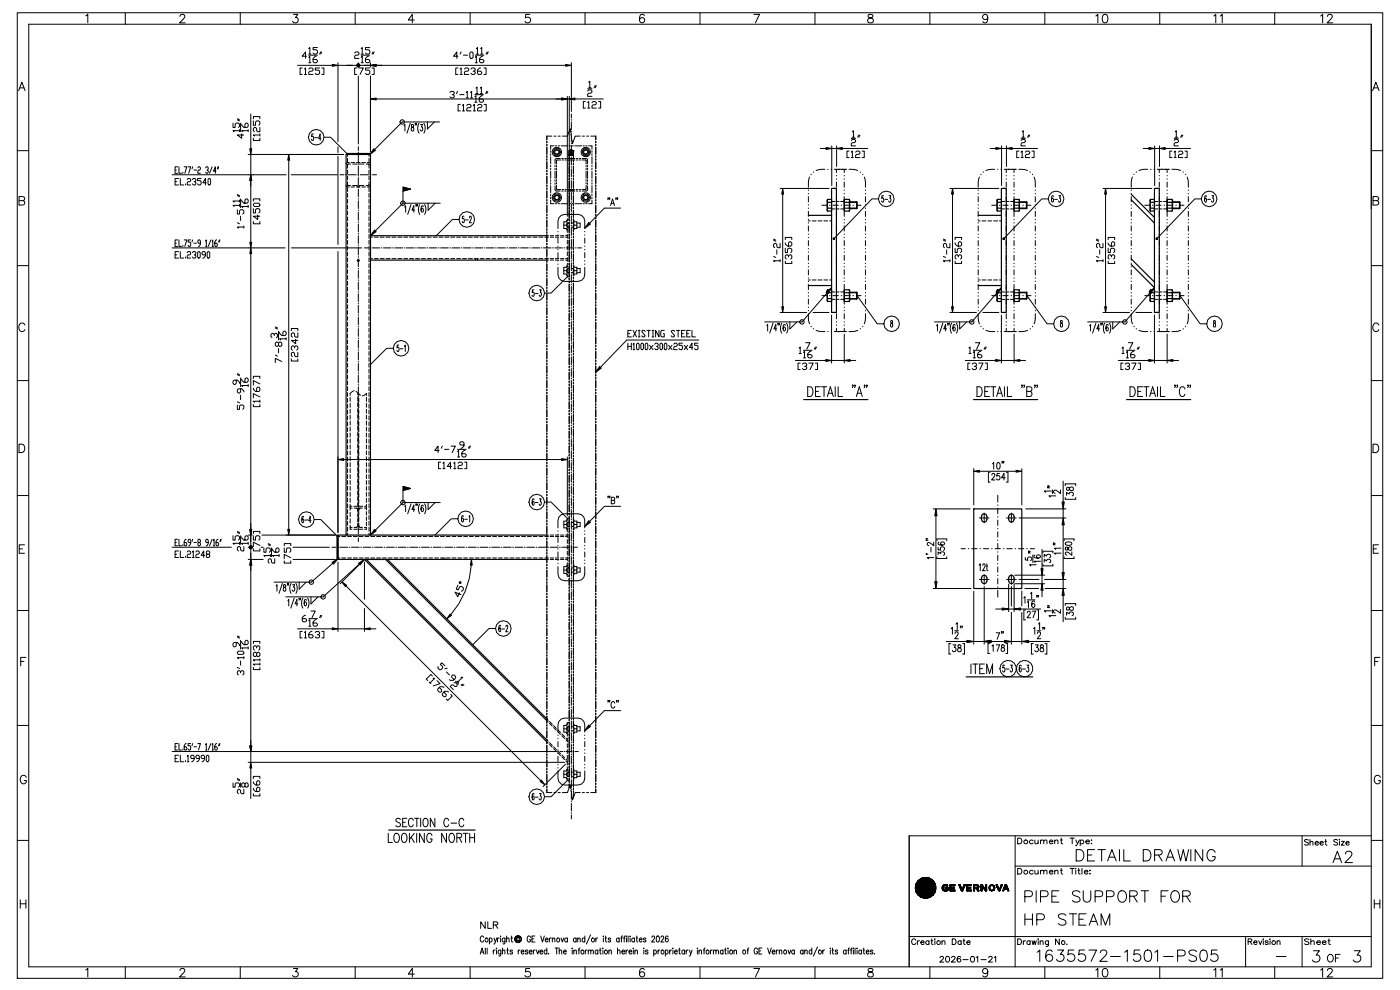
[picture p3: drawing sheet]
<svg xmlns="http://www.w3.org/2000/svg" width="297mm" height="210mm" viewBox="0 0 297 210" stroke-linecap="round" stroke-linejoin="round" font-family="sans-serif">
<g fill="none" stroke="#000" stroke-width=".21">
<path d="M3.7 2.7h289.3v204.6h-289.3zM4 19.2l.6-1.8 .7 1.8M4.2 18.6h.9M6.1 5.1h284.5v199.8h-284.5zM18.2 3.4l.4-.4v1.8M26.6 2.7v2.4M38.1 3.5l.4-.5 .6 .2a.56 .56 0 0 1-.2 .8l-.8 .8h1.2M50.9 2.7v2.4M62.2 3h.9l-.5 .7a.6 .6 0 0 1 .5 1 .6 .6 0 0 1-1.1-.2M63 13.8h7.4M64.1 14.4h-.5v1.4h.5M64.5 14.6l.2-.2v1.4"/>
<path d="M64.5 15.8h.5M65 11.9h-.9l.6-.9v1.4M65.4 10.3l.3-.2v1.4M65.4 12.1l.3-.2v1.4M65.4 14.6l.3-.2h.4l.3 .2-.3 .5h-.4l-.3 .2v.5h1M65.4 11.5h.5M65.4 11.7h1.9M65.4 13.3h.5M67 11.9h-.2l-.4 .5v.7l.2 .2h.4l.3-.5-.3-.2h-.6M67.3 10.1h-.9v.4h.6l.3 .3v.4l-.3 .3h-.4l-.2-.3M67.7 14.4h-.9v.5h.7l.2 .2v.4l-.2 .3h-.5l-.2-.3M68 11l-.3 .5"/>
<path d="M68.2 14.4h.4v1.4h-.4M68.2 11l-.2 .5M71.6 13.3v16.7M71.6 13.8h6.9M75.2 11.2l.2-.2h.4l.3 .2-.3 .5h-.4l-.2 .2v.5h.9M75.3 2.7v2.4M75.6 14.4h-.4v1.4h.4M75.9 13.3v1M75.9 16.1v14.4M76.1 14.4h.9l-.7 1.4M76.5 10.3l.3-.2v1.4M76.5 12.1l.3-.2v1.4"/>
<path d="M76.5 11.5h.5M76.5 11.7h1.9M76.5 13.3h.5M78.1 11.9h-.2l-.4 .5v.7l.2 .2h.4l.3-.5-.3-.2h-.6M78.4 10.1h-.9v.4h.6l.3 .3v.4l-.3 .3h-.4l-.2-.3M78.4 14.4h-.9v.5h.6l.3 .2v.4l-.3 .3h-.4l-.2-.3M78.5 13.3v.9M78.5 16.1v16.1M78.8 14.4h.5v1.4h-.5M79.1 11l-.3 .5M79.3 11l-.2 .5M79.7 13.8h40.2"/>
<path d="M87.8 4.2h-1.3l.9-1.2v1.8M95.3 19.6l.3-.2h.4l.3 .4-.5 .3M97 19.4l-.3 .4M97 11.9h-.9l.7-.9v1.4M97 14.4h-.4v1.4h.4M97.5 14.6l.2-.2v1.4M97.5 15.8h.5M97.7 11l-.2 .5M98.2 11.7h.9M98.4 14.6l.2-.2h.5l.2 .2-.2 .5h-.5l-.2 .2v.5h.9M98.8 19.6l.2-.2v1.3M99.6 11.2l.2-.2 .5 .2v.9l-.3 .3-.4-.3z"/>
<path d="M99.6 2.7v2.4M99.7 19.6l.2-.2v1.3M99.8 14.6l.2-.2h.5l.2 .5-.4 .2M100.5 15.1l.2 .2-.2 .5h-.5l-.2-.3M100.7 12.1l.2-.2v1.4M100.7 11.7h1.8M100.7 13.3h.5M100.9 18.7l.2-.3v1.4M100.9 19.8h.4M100.9 10.3l.3-.2v1.4M100.9 11.5h.5M101.8 18.7l.2-.3v1.4"/>
<path d="M101.8 19.8h.4M101.9 10.3l.2-.2v1.4M101.9 14.4h-.3l-.4 .5v.6l.2 .3h.5l.2-.3-.2-.4h-.7M101.9 11.5h.4M102.3 11.9h-.2l-.5 .5v.7l.3 .2h.4l.2-.5-.2-.2h-.7M102.5 14.4h.5v1.4h-.5M103.2 19.4l-.3 .4M103.2 11l-.2 .5M103.4 19.4l-.2 .4M103.5 11l-.3 .5M112.3 3h-.9l-.1 .8a.63 .63 0 0 1 1 0 .63 .63 0 0 1-.1 1 .63 .63 0 0 1-.9-.3M121.1 13.3v10.3"/>
<path d="M124 2.7v2.4M124.5 19.3l.3-.3h.4l.3 .3-.3 .4h-.4l-.3 .3v.4h1M124.5 18.8h1M124.8 17.4l.2-.2v1.4M124.8 18.6h.4M126.1 18.1l-.2 .5M126.4 18.1l-.3 .5M136.5 3.3a.52 .52 0 0 0-.7-.2 1.03 1.03 0 0 0 .3 1.7 .56 .56 0 0 0 .5-.5 .56 .56 0 0 0-.5-.6 .56 .56 0 0 0-.6 .5M148.3 2.7v2.4M159.7 3h1.2l-.8 1.8M172.7 2.7v2.4M184 3.1a.36 .36 0 0 0 .2 .6 .64 .64 0 0 1 .7 .3 .64 .64 0 0 1 0 .8h-.6a.52 .52 0 0 1-.4-.5 .52 .52 0 0 1 .5-.5l.3-.1a.36 .36 0 0 0 .2-.6z"/>
<path d="M197.1 2.7v2.4M209.3 3.6a.56 .56 0 0 1-.7 .5 .56 .56 0 0 1-.3-.9 .56 .56 0 0 1 .9 .1 1.25 1.25 0 0 1-.4 1.5h-.4l-.1-.2M221.4 2.7v2.4M232.2 3.4l.4-.4v1.8M233.8 3.1a.58 .58 0 0 1 .9 .3 .91 .91 0 0 1-.6 1.4 1.15 1.15 0 0 1-.3-1.7zM245.8 2.7v2.4M257.2 3.4l.4-.4v1.8M258.6 3.4l.4-.4v1.8M270.1 2.7v2.4M279.9 3.4l.4-.4v1.8M281.3 3.5l.4-.5 .6 .2a.56 .56 0 0 1-.2 .8l-.9 .8h1.2M290.9 19.2l.7-1.8 .7 1.8"/>
<path d="M291.1 18.6h.9M3.7 31.9h2.4M36.5 37h24.1M37.1 36h.3M37.1 38.5h.4M37.7 35.3h-.6v1.4h.6M37.8 37.8h-.7v1.4h.7M37.9 35.3v1.4h.6M38.2 37.8v1.4h.7M38.8 36.5v.2M39 35.3h.6l-.4 1.4M39.3 39v.2"/>
<path d="M39.7 38l.2-.2h.3l.2 .2-.2 .5h-.3l-.2 .2v.5h.7M39.9 35.3h.5l-.4 1.4M40.8 38l.2-.2h.3l.2 .5-.4 .2M40.8 35.3l-.1 .5M41.1 36h.5M41.3 38.5l.2 .2-.2 .5h-.3l-.2-.2M41.9 35.6l.2-.3h.2l.2 .3-.2 .4h-.2l-.2 .3v.4h.6M42.6 37.8h-.7v.5h.5l.2 .2v.5l-.2 .2h-.3l-.2-.2M43.6 35.6l.1-.3h.3l.1 .3v.2l-.2 .2M43.7 38.7h-.7l.5-.9v1.4M44 36l.1 .3-.1 .4h-.3l-.1-.2M44.3 37.8l.3 .2v1l-.2 .2-.3-.2v-1z"/>
<path d="M45 35.3l-.6 1.4M45.8 36.3h-.6l.4-1v1.4M46.2 35.3l-.1 .5M46.3 35.3l-.1 .5M49.4 26.1v.9h.4v-.7l.3-.2h.4l.3 .2v.5l-.3 .2M50.3 25.4l.5 .2M50.3 25.2l.5 .2M50.8 27.7h-1.4l.2 .2M50.8 27.5v.4M51 26.1v1.8M51.2 28.4v.9l-.9-.7h1.4M51.2 26.3v.2l.5 .5h.7l.2-.2v-.5l-.2-.2-.5 .2v.7"/>
<path d="M52.6 27.7h-1.4l.2 .2M52.6 32.7h20.2M52.6 27.5v.4M53.1 24.2v7.3M53.1 32.7v4.3M53.1 38.2v13.1M53.7 29.3v.5h1.4v-.5M53.7 25.6v.9h.5v-.6l.2-.3h.4l.3 .3v.4l-.3 .2M53.7 25.2v-.5h1.4v.5M55.1 28.6h-1.4l.2 .2M55.1 27v.9h-.5l-.2-.2v-.5l-.5-.2-.2 .2v.5l.2 .2M55.1 28.4v.4"/>
<path d="M61.2 33.9v78.3M61.7 37h9.8M66.4 28.4h-.3v.5a.44 .44 0 0 1 .5 .4 .44 .44 0 0 1-.3 .5l-.3-.3M66.7 29.2h.6M68 29.3h-.5l.3-.9v1.4M68.7 29.1h1.4l3.4 3.4M71.6 31.1v1.2M71.6 33.1v18.7M72 37h.9M73.3 37h.1M73.3 39.3l.2 .3h.5M73.7 39.8v.8"/>
<path d="M73.7 38.5v.8M73.7 37.3v.8M73.7 36v.9M73.7 34.8v.8M73.7 33.6v.8M73.7 32.7v.4M73.7 39.2l.1 .1h.5M73.8 37h1.7M74 34.5h-.5l-.2 .3M74.3 34.8h-.5l-.1 .1M74.4 34.5h.8M74.4 39.6h.8"/>
<path d="M74.8 34.8h.9M74.8 39.3h.9v.3M75.5 34.5h.8M75.5 39.6h.8M75.8 37h.2M75.9 37.6v1.7M75.9 35.2v1.6M75.9 32.7v1.6M75.9 31.1v.8M75.9 32.2v.2M75.9 34.7v.1M75.9 37.1v.2"/>
<path d="M75.9 39.6v.2M76.1 39.3v.3M76.2 34.8h.9M76.2 39.3h.9M76.4 37h1.7M76.7 34.5h.7M76.7 39.6h.7M77.6 34.8h.5l.1 .1M77.8 34.5h.5l.2 .3M78.2 39.2l-.1 .1h-.5M78.2 39.8v.8M78.2 38.5v.8"/>
<path d="M78.2 37.3v.8M78.2 36v.9M78.2 34.8v.8M78.2 33.6v.8M78.2 32.7v.4M78.2 34.9h.1M78.2 39.2h.1M78.4 37h.2M78.5 39.3l-.2 .3h-.5M78.9 37h.9M79.7 21h39.3M85.4 39.6l1.6 .5-1.6 .4v2.6"/>
<path d="M85.6 26.6l.2-.2v1.4M86.9 26.1l-.7 2.1M87.2 26.5v.3a.47 .47 0 0 1 .5 .5 .47 .47 0 0 1-.4 .5 .51 .51 0 0 1-.1-.6 .51 .51 0 0 1 .4-.4v-.3zM88 26.2v.3M88.3 26.2l-.1 .3M88.8 26.1a2.11 2.11 0 0 0 0 2.1M89.1 26.4h.4l-.2 .5a.41 .41 0 0 1 .3 .5 .41 .41 0 0 1-.5 .3l-.1-.2M89.8 26.1a2.11 2.11 0 0 1 0 2.1M90.6 25.8v1.5l1.5-1.5M93.1 25.8h-7.9l-5.8 5.9M96 20.1l.3 .2-.3 .4h-.4l-.3-.2M97.4 20.1h.9"/>
<path d="M97.5 22.1h-.4v1.4h.4M98 22.4l.2-.3v1.4M98 23.5h.4M98.8 20.7h.5M98.9 22.4l.2-.3h.5l.2 .3-.2 .4h-.5l-.2 .2v.5h.9M99.7 20.7h.5M100.3 22.4l.2-.3v1.4M100.3 23.5h.4M100.6 20.5l.3-.2v1.4M100.6 20.1h1.9M100.6 21.7h.5M101.2 22.4l.2-.3h.5l.2 .3-.2 .4h-.5l-.2 .2v.5h.9"/>
<path d="M102.2 20.3h-.2l-.5 .4v.7l.3 .3h.4l.3-.3-.3-.4h-.7M102.6 22.1h.4v1.4h-.4M115.9 37.4v1.5M115.9 34.3v1.5M115.9 31.2v1.5M115.9 29.9v.3M115.9 30.6v.3M115.9 33v.3M115.9 33.6v.4M115.9 36.1v.3M115.9 36.7v.3M115.9 39.2v.3"/>
<path d="M115.9 39.8v.3M115.9 28.8v.8M116.7 39.3v1.6M116.7 36.3v1.5M116.7 33.2v1.5M116.7 32v.3M116.7 32.6v.3M116.7 35v.3M116.7 35.7v.3M116.7 38.1v.3M116.7 38.7v.3M116.9 28.8h-1v.8"/>
<path d="M117.4 28.8h.4M117.4 30.9h-.7v.8M117.6 31.9l.2-.1h.5l.3 .3-.1 .3-.3 .3-.5-.1-.2-.3zM117.6 31.5h.8l.4 .7-.4 .7h-.8l-.4-.7zM117.6 39.4l.1 1 1 .1M117.6 36.3v1.5M117.6 35v.3M117.6 35.6v.3M117.6 38.1v.3M117.6 38.8v.3M117.7 30.9h.3M117.9 36.3v1.5"/>
<path d="M117.9 39.3l.1 .8 .8 .1M117.9 35.1v.3M117.9 35.7v.3M117.9 38.1v.3M117.9 38.7v.3M118.3 28.8h.4M118.3 30.9h.3M118.7 33.6l-1 .1-.1 1M118.8 33.9h-.8l-.1 .9M118.9 30.9h1.4M119 33.6h.3M119.1 33.9h.3"/>
<path d="M119.7 33.6h.3M119.7 33.9h.3M120.2 20.4v25.5M120.2 21h.4M120.3 33.6h1.5M120.3 33.9h1.5M120.6 35.3v1.5M120.6 38.4v1.5M120.6 32.9h.9M120.6 32.7h.9M120.6 32.8h.9M120.6 32.5h.9"/>
<path d="M120.6 32.2h.9M120.6 32h.9M120.6 34v.3M120.6 34.6v.4M120.6 37.1v.3M120.6 37.8v.3M120.6 31.9v.1M120.6 30.9h.3M120.6 20.4v25.5M120.6 32v1.7M120.6 32.6h.9M120.9 28l-.1-.7-.6 1.5h-1"/>
<path d="M121 28.4v.3M121.1 31.7h.1M121.1 31.7l-.5 .3M121.1 31.7l.4 .2M121.1 31.7l-.5 .2M121.1 38.3v1.6M121.1 35.8v1.6M121.1 33.3v1.7M121.1 30.8v1.7M121.1 28.3v1.7M121.1 25.8v1.7M121.1 24.2v.8"/>
<path d="M121.1 25.3v.2M121.1 27.8v.2M121.1 30.3v.2M121.1 32.8v.2M121.1 35.3v.2M121.1 37.8v.1M121.1 29l.1 .3M121.2 30.9h.3M121.5 32h.1M121.5 35.3v1.5M121.5 38.4v1.5M121.5 34v.3"/>
<path d="M121.5 34.6v.3M121.5 37.1v.3M121.5 37.7v.3M121.5 32.9h-.9M121.5 32v1.7M121.8 30.9h1.4M121.9 21h5.9M122.1 33.9h.3M122.2 33.6h.3M122.7 33.9h.3M122.8 33.6h.3M123 28.8h-1.1l-.6 1.6-.1-.7"/>
<path d="M123.3 33.9h.9v.9M123.4 28.8h.5M123.4 33.6l1 .1 .1 1M123.5 30.9h.3M123.7 31.9l.3-.1h.5l.2 .3-.1 .4-.3 .2-.5-.1-.2-.3zM123.7 31.5h.8l.5 .7-.5 .7h-.8l-.4-.7zM124.1 21.5h-.5v1.4h.5M124.1 30.9h.3M124.2 39.3l-.1 .8-.8 .1M124.2 36.3v1.5M124.2 35.1v.3M124.2 35.7v.3"/>
<path d="M124.2 38.1v.3M124.2 38.7v.3M124.3 28.8h.5M124.5 39.4l-.1 1-1 .1M124.5 36.3v1.5M124.5 35v.3M124.5 35.6v.3M124.5 38.1v.3M124.5 38.8v.3M124.5 21.8l.3-.3v1.4M124.5 22.9h.5M124.7 30.9h.7v.8"/>
<path d="M125.2 28.8h1v.8M125.4 33.2v1.5M125.4 36.3v1.5M125.4 39.3v1.6M125.4 32v.3M125.4 32.6v.3M125.4 35v.3M125.4 35.7v.3M125.4 38.1v.3M125.4 38.7v.3M125.5 21.8l.2-.3h.4l.3 .3-.3 .4h-.4l-.2 .2v.5h.9M126.2 29.9v.3"/>
<path d="M126.2 30.6v.3M126.2 33v.3M126.2 33.6v.4M126.2 36.1v.3M126.2 36.7v.3M126.2 39.2v.3M126.2 39.8v.3M126.3 37.4v1.5M126.3 34.3v1.5M126.3 31.2v1.5M126.8 21.5h.5v1.4h-.5M165.3 39.9h10.4"/>
<path d="M171.6 37.5l-.2 .6-.1 1.6M171.9 36.9v.1M172.4 36.4v.1M173.8 31.5h1.3M174.8 35.9h-1.3l-.5 .2M175.4 35.9h.1M176.1 35.9h.1M176.3 31.5h1.5M176.3 30.9v8.4M176.8 35.9h2.6M177.3 35.9v.7M177.3 37.2v.1"/>
<path d="M177.3 37.9v.1M177.3 38.6v1.1M177.3 30.9v4.4M178.5 31.5h5.4M178.9 35.9v.7M178.9 37.2v.1M178.9 37.9v.1M178.9 38.6v1.1M179.9 35.9h1.3l.6 .2M179.9 32h-.4v1.4h.4M180.4 29.8l.2-.3h.5l.2 .3-.2 .4h-.5l-.2 .3v.4h.9M180.4 32.2l.2-.2v1.4"/>
<path d="M180.4 29.3h.9M180.4 33.4h.5M180.6 27.9l.3-.2v1.4M180.6 29.1h.5M181.3 32.2l.2-.2h.5l.2 .2-.2 .5h-.5l-.2 .2v.5h.9M182 28.6l-.2 .5M182.2 28.6l-.2 .5M182.3 36.4l.1 .1M182.7 32h.5v1.4h-.5M182.8 36.9l.1 .1M183.2 37.5l.1 .6 .1 1.6M201.3 39.9h10.4"/>
<path d="M207.5 37.5l-.1 .6-.1 1.6M207.9 36.9l-.1 .1M208.4 36.4l-.1 .1M209.8 31.5h1.2M210.8 35.9h-1.3l-.6 .2M211.4 35.9h.1M212.1 35.9h.1M212.2 31.5h1.5M212.2 30.9v8.4M212.8 35.9h2.6M213.2 35.9v.7M213.2 37.2v.1"/>
<path d="M213.2 37.9v.1M213.2 38.6v1.1M213.3 30.9v4.4M214.5 31.5h5.4M214.9 35.9v.7M214.9 37.2v.1M214.9 37.9v.1M214.9 38.6v1.1M215.9 35.9h1.3l.6 .2M215.9 32h-.4v1.4h.4M216.4 29.8l.2-.3h.5l.2 .3-.2 .4h-.5l-.2 .3v.4h.9M216.4 32.2l.2-.2v1.4"/>
<path d="M216.4 29.3h.9M216.4 33.4h.4M216.6 27.9l.2-.2v1.4M216.6 29.1h.5M217.3 32.2l.2-.2h.5l.2 .2-.2 .5h-.5l-.2 .2v.5h.9M218 28.6l-.2 .5M218.2 28.6l-.2 .5M218.3 36.4l.1 .1M218.7 32h.4v1.4h-.4M218.8 36.9v.1M219.1 37.5l.2 .6 .1 1.6M233.7 39.9h10.4"/>
<path d="M240 37.5l-.2 .6-.1 1.6M240.4 36.9l-.1 .1M240.9 36.4l-.1 .1M242.3 31.5h1.2M243.2 35.9h-1.3l-.5 .2M243.8 35.9h.1M244.5 35.9h.1M244.7 30.9v8.4M244.7 31.5h1.5M245.2 35.9h2.6M245.7 35.9v.7M245.7 37.2v.1"/>
<path d="M245.7 37.9v.1M245.7 38.6v1.1M245.7 30.9v4.4M246.9 31.5h5.4M247.3 35.9v.7M247.3 37.2v.1M247.3 37.9v.1M247.3 38.6v1.1M248.3 35.9h1.3l.6 .2M248.4 32h-.5v1.4h.5M248.8 29.8l.3-.3h.4l.2 .3-.2 .4h-.4l-.3 .3v.4h.9M248.8 32.2l.3-.2v1.4"/>
<path d="M248.8 29.3h.9M248.8 33.4h.5M249.1 27.9l.2-.2v1.4M249.1 29.1h.4M249.7 32.2l.3-.2h.4l.3 .2-.3 .5h-.4l-.3 .2v.5h1M250.4 28.6l-.2 .5M250.7 28.6l-.3 .5M250.7 36.4l.1 .1M251.1 32h.5v1.4h-.5M251.2 36.9l.1 .1M251.6 37.5l.2 .6v1.6M290.6 31.9h2.4"/>
<path d="M3.7 56.3h2.4M4 42.5h.8a.47 .47 0 0 1 .5 .5 .47 .47 0 0 1-.5 .5h-.8v-1.8h.8l.3 .1 .1 .4-.4 .3M36.5 52.5h23.9M37.1 51.5h.3M37.1 54h.4M37.7 50.8h-.6v1.4h.6M37.8 53.3h-.7v1.4h.7M37.9 50.8v1.4h.6M38.2 53.3v1.4h.7M38.8 52v.2M39 50.8h.6l-.4 1.4M39.3 54.5v.2"/>
<path d="M39.7 53.5l.2-.2h.3l.2 .2-.2 .5h-.3l-.2 .2v.5h.7M40.4 50.8h-.5v.5h.4l.1 .7-.1 .2h-.3l-.1-.2M40.8 53.5l.2-.2h.3l.2 .2v.3l-.4 .2M40.8 50.8l-.1 .5M41.1 51.5h.5M41.3 54l.2 .2-.2 .5h-.3l-.2-.2M42.1 53.3l.3 .2v1l-.2 .2-.3-.2v-1zM42.5 51.5h-.4l-.2-.2 .2-.5h.2l.2 .3v.7l-.4 .4M43.5 54h-.5l-.2-.2 .2-.5h.3l.2 .2v.7l-.3 .5h-.2M43.6 51.1l.1-.3v1.4M43.6 52.2h.3M44.1 53.3l.3 .2v1l-.1 .2-.4-.2v-1z"/>
<path d="M44.7 50.8l-.6 1.4M45 51.1l.1-.3v1.4M45 52.2h.2M45.9 50.8l-.4 .5v.7l.1 .2h.3l.2-.2-.2-.5h-.4M46.5 50.8l-.2 .5M46.6 50.8l-.1 .5M50.3 44.4v1h.5v-.7l.2-.3h.4l.3 .3v.4l-.3 .3M50.3 47.2l.5 .2M50.3 41.5l.5 .2M50.3 41.2l.5 .3M50.8 43.5h-1.4l.2 .2M50.8 42.6h-1.4l.2 .2"/>
<path d="M50.8 42.4v.4M50.8 43.3v.4M51 42.1v1.9M51 45.8v.9M51.2 42.4v.2l.5 .5h.7l.2-.3v-.4l-.2-.3-.5 .3v.7M51.7 48.1h-1.4l.2 .2M51.7 47.9v.4M52.6 43.7h-1.4l.2 .3M52.6 43.5v.5M53.1 53.7v58.5M53.7 47v.4h1.4v-.4M53.7 44.2v.9h.5v-.7l.2-.2h.4l.3 .2v.5l-.3 .2"/>
<path d="M53.7 43.3l.2-.2h.9l.3 .4-.3 .2h-.9zM53.7 42.6v-.5h1.4v.5M54.6 45.6v.9l-.9-.7h1.4M61.8 52.5h14.9M71.6 53.3v59.5M73.7 59.6v.8M73.7 58.4v.8M73.7 57.1v.9M73.7 55.9v.8M73.7 54.7v.8M73.7 53.4v.8M73.7 52.2v.8"/>
<path d="M73.7 50.9v.9M73.7 49.7v.8M73.7 48.4v.9M73.7 47.2v.8M73.7 46v.8M73.7 44.7v.9M73.7 43.5v.8M73.7 42.2v.9M73.7 41v.8M75.9 59.8v1.6M75.9 57.3v1.7M75.9 54.9v1.6"/>
<path d="M75.9 52.4v1.6M75.9 49.9v1.7M75.9 47.5v1.6M75.9 45v1.7M75.9 42.6v1.6M75.9 40.1v1.6M75.9 42.1v.1M75.9 44.5v.2M75.9 47v.1M75.9 49.4v.2M75.9 51.9v.2M75.9 54.4v.1"/>
<path d="M75.9 56.8v.2M75.9 59.3v.2M77.2 52.5h.8M78.2 59.6v.8M78.2 58.4v.8M78.2 57.1v.9M78.2 55.9v.8M78.2 54.7v.8M78.2 53.4v.8M78.2 52.2v.8M78.2 50.9v.9M78.2 49.7v.8"/>
<path d="M78.2 48.4v.9M78.2 47.2v.8M78.2 46v.8M78.2 44.7v.9M78.2 43.5v.8M78.2 42.2v.9M78.2 41v.8M78.4 52.5h.1M78.5 50.3h.4M78.5 54.8h.4M78.8 52.5h1.7M79.3 50.3h.9"/>
<path d="M79.3 54.8h.9M80.6 50.3h.8M80.6 54.8h.8M80.8 52.5h.1M81.3 52.5h1.6M81.8 50.3h.9M81.8 54.8h.9M83.1 50.3h.8M83.1 54.8h.8M83.2 52.5h.2M83.7 52.5h1.6M84.3 50.3h.8"/>
<path d="M84.3 54.8h.8M85.4 43.1h7.9M85.4 43.1l-5.9 5.8M85.6 50.3h.8M85.6 54.8h.8M85.6 52.5h.2M85.8 43.9l.2-.3v1.4M86.1 52.5h1.6M86.8 50.3h.8M86.8 54.8h.8M87.1 43.3l-.7 2.1M87.9 44.5h-.6l.4-.9v1.4"/>
<path d="M88 52.5h.2M88.1 50.3h.8M88.1 54.8h.8M88.2 43.4l-.1 .3M88.4 43.4v.3M88.5 52.5h1.6M89 43.3a2.11 2.11 0 0 0 0 2.1M89.3 50.3h.8M89.3 54.8h.8M89.7 43.8l-.2-.2a.94 .94 0 0 0 0 1.4 .41 .41 0 0 0 .2-.5 .41 .41 0 0 0-.4-.3l-.1 .3M90 43.3a2.11 2.11 0 0 1 0 2.1M90.5 52.5h.1"/>
<path d="M90.5 50.3h.9M90.5 54.8h.9M90.7 43.1v1.4l1.5-1.4M91 52.5h1.6M91.8 50.3h.8M91.8 54.8h.8M92.9 52.5h.2M93 50.3h.9M93 54.8h.9M93.4 52.5h1.6M94.3 50.3h.8M94.3 54.8h.8"/>
<path d="M95.3 52.5h.2M95.5 50.3h.9M95.5 54.8h.9M95.8 52.5h1.6M96.8 50.3h.8M96.8 54.8h.8M97.3 46.5h-1.4l-3.5 3.4M97.7 52.5h.2M98 50.3h.9M98 54.8h.9M98.2 52.5h1.6M98.3 45.8h-.3v.5a.44 .44 0 0 1 .5 .4 .44 .44 0 0 1-.3 .5l-.3-.3"/>
<path d="M98.6 46.6h.6M99.3 50.3h.8M99.3 54.8h.8M99.5 46.1l.1-.2 .1-.1 .2 .4-.4 1h.4M100.2 52.5h.1M100.5 50.3h.8M100.5 54.8h.8M100.6 52.5h1.7M100.8 54.8v.3M101.2 54.8v.3M101.8 50.3h.8M101.8 54.8h.8"/>
<path d="M102.6 52.5h.1M103 50.3h.8M103 54.8h.8M103.1 52.5h1.6M104.2 50.3h.9M104.2 54.8h.9M105 52.5h.2M105.5 52.5h1.6M105.5 50.3h.8M105.5 54.8h.8M106.7 50.3h.9M106.7 54.8h.9"/>
<path d="M107.4 52.5h.2M107.9 52.5h1.6M108 50.3h.8M108 54.8h.8M109.2 50.3h.9M109.2 54.8h.9M109.8 52.5h.2M110.3 52.5h1.6M110.5 50.3h.8M110.5 54.8h.8M111.7 50.3h.9M111.7 54.8h.9"/>
<path d="M112.3 52.5h.1M112.7 52.5h1.7M113 50.3h.8M113 54.8h.8M114.2 50.3h.8M114.2 54.8h.8M114.7 52.5h.1M115.2 52.5h1.6M115.5 50.3h.7M115.5 54.8h.7M115.9 59v1.5M115.9 55.9v1.5"/>
<path d="M115.9 52.8v1.5M115.9 49.7v1.5M115.9 46.6v1.6M115.9 43.5v1.6M115.9 40.5v1.5M115.9 55.1h.3M115.9 49.9h.3M115.9 42.3v.3M115.9 42.9v.3M115.9 45.4v.3M115.9 46v.3M115.9 48.5v.3"/>
<path d="M115.9 49.1v.3M115.9 51.6v.3M115.9 52.2v.3M115.9 54.6v.4M115.9 55.3v.3M115.9 57.7v.4M115.9 58.4v.3M116.6 55.1h.7M116.6 49.9h.7M116.6 50.3h.7M116.6 54.8h.7M116.7 41.2v.3"/>
<path d="M116.7 41.8v.3M116.7 42.4v.8h.7M117.1 52.5h.2M117.6 41.5l.2-.1h.5l.3 .3-.1 .4-.3 .2h-.5l-.2-.3zM117.6 52.5h1.6M117.6 41.1h.8l.4 .8-.4 .7h-.8l-.4-.7zM117.7 55.1h.7M117.7 49.9h.7M117.7 50.3h.7M117.7 54.8h.7M117.7 43.2h.3M118.2 48.4v-1.5l.2-.8 .6-.5 .7-.2h2.8l.7 .2 .5 .5 .2 .8v1.5"/>
<path d="M118.2 56.6v1.6l.2 .7 .6 .5 .7 .2h2.8l.7-.2 .5-.5 .2-.7v-1.6M118.2 49v.1M118.2 49.7v.1M118.2 50.4v1.1M118.2 52.1v.1M118.2 52.8v.1M118.2 53.5v1.1M118.2 55.2v.1M118.2 55.9v.1M118.3 43.2h.3M118.8 55.1h.7M118.8 49.9h.7"/>
<path d="M118.8 50.3h.7M118.8 54.8h.7M118.9 43.2h1.4M119 40.5h.3M119.1 40.2h.3M119.5 47.7h.6M119.5 57.4h.6M119.5 52.5h.2M119.7 40.5h.3M119.7 40.2h.3M119.9 55.1h.3M119.9 49.9h.3"/>
<path d="M119.9 50.3h.3M119.9 54.8h.3M120 52.5h1.6M120.1 47.4v.6M120.1 57v.7M120.1 47h-.6v1.4h.6M120.1 56.6h-.6v1.5h.6M120.1 48.4v.3h.1M120.1 58v.3h.1M120.2 57v.8M120.2 55.8v.8M120.2 54.6v.8"/>
<path d="M120.2 53.3v.9M120.2 52.1v.8M120.2 50.9v.8M120.2 49.7v.8M120.2 48.4v.9M120.2 47.2v.8M120.2 58.7l-3.4 3.4h-1.4M120.2 46.7h-.1v.4M120.2 56.4h-.1v.3M120.2 47.2l.5 .1M120.2 56.9h.5M120.2 46.8v-.4h.4v.4"/>
<path d="M120.2 58.3v.4M120.3 40.5h1.5M120.3 40.2h1.5M120.6 41.5v1.5M120.6 44.6v1.6M120.6 47.7v1.6M120.6 50.9v1.5M120.6 54v1.5M120.6 57.1v1.5M120.6 40.2v.4M120.6 40.9v.3M120.6 43.4v.3"/>
<path d="M120.6 44v.3M120.6 46.5v.3M120.6 47.1v.3M120.6 49.6v.3M120.6 50.2v.3M120.6 52.7v.3M120.6 53.3v.4M120.6 55.8v.3M120.6 56.5v.3M120.6 58.9v.4M120.6 59.6v.3M120.6 43.2h.3"/>
<path d="M120.6 50.8v1.6M120.6 47.7v1.6v-.9M120.6 44.6v1.5M120.6 57v.8M120.6 56.1v-.3v.8M120.6 54.6v.8M120.6 53.6v-.3v.9M120.6 52.1v.8M120.6 50.9v.8M120.6 49.7v.8M120.6 47.2v.8M120.6 58.3v.4h-.4"/>
<path d="M120.6 56.4v.4M120.6 58.9v.3M120.7 48.1l-.5 .1M120.7 57.8h-.5M120.9 40.2v.3M121.1 56.9h.4v1.5M121.1 48.1h.4M121.1 47.3h.4M121.1 57.8h.4M121.1 58.2v1.6M121.1 55.7v1.7M121.1 53.2v1.7"/>
<path d="M121.1 50.7v1.7M121.1 48.2v1.7M121.1 45.7v1.7M121.1 43.3v1.6M121.1 40.8v1.6M121.1 40.3v.1M121.1 42.8v.1M121.1 45.2v.2M121.1 47.7v.2M121.1 50.2v.2M121.1 52.7v.2M121.1 55.2v.2"/>
<path d="M121.1 57.7v.2M121.2 43.2h.3M121.3 40.2v.3M121.5 41.5v1.5M121.5 44.5v1.6M121.5 47.6v1.6M121.5 50.7v1.5M121.5 53.8v1.5M121.5 46.7h.1v.4M121.5 56.4h.1v.3M121.5 40.2v.3M121.5 40.8v.3"/>
<path d="M121.5 43.3v.3M121.5 43.9v.3M121.5 46.4v.3M121.5 47v.3M121.5 49.5v.3M121.5 50.1v.3M121.5 52.6v.3M121.5 53.2v.3M121.5 55.7v.3M121.5 56.3v.3M121.5 58.7v.4M121.5 59.4v.3"/>
<path d="M121.5 60v1.5M121.5 56.9v1.5M121.5 47.6v1.5M121.5 44.5v1.5M121.5 41.4v1.6M121.5 52.5v.4M121.5 55.6v.4M121.5 58.7v.3M121.6 47.4v.6M121.6 57v.7M121.6 47h.6v1.4h-.6M121.6 56.6h.6v1.5h-.6"/>
<path d="M121.6 47.7h.6M121.6 48.4v.3h-.1M121.6 58v.3h-.1M121.6 57.4h.6M121.8 43.2h1.4M121.9 52.5h.2M122.1 40.2h.3M122.2 40.5h.3M122.2 47.3h.7v.8h-.7M122.2 56.9h.7v.9h-.7M122.4 52.5h.8M122.7 40.2h.3"/>
<path d="M122.8 40.5h.3M123.5 43.2h.3M123.7 41.5l.3-.1h.5l.2 .3-.1 .4-.3 .2h-.5l-.2-.4zM123.7 41.1h.8l.5 .8-.5 .7h-.8l-.4-.7zM123.9 49v.1M123.9 49.7v.1M123.9 50.4v1.1M123.9 52.1v.1M123.9 52.8v.1M123.9 53.5v1.1M123.9 55.2v.1M123.9 55.9v.1"/>
<path d="M124.1 43.2h.3M125.4 41.2v.3M125.4 41.8v.3M125.4 42.4v.8h-.7M126.2 42.3v.3M126.2 42.9v.3M126.2 45.4v.3M126.2 46v.3M126.2 48.5v.3M126.2 49.1v.3M126.2 51.6v.3M126.2 52.2v.3"/>
<path d="M126.2 54.6v.4M126.2 55.3v.3M126.2 57.7v.4M126.2 58.4v.3M126.3 59v1.5M126.3 55.9v1.5M126.3 52.8v1.5M126.3 49.7v1.5M126.3 46.6v1.6M126.3 43.5v1.6M126.3 40.5v1.5M128.9 42l-.1 .3"/>
<path d="M129.2 42l-.1 .3M129.4 43.6l.4-1.4 .4 1.4M129.5 43.1h.6M130.6 42l-.1 .3M130.9 42l-.1 .3M131.5 44.1h-3.4l-3.2 3.2M163.9 54.3l.5 .3M163.9 50.9l.5 .2M163.9 50.7l.5 .2M164.6 53v.9M165.3 55.2h-1.4l.3 .3M165.3 51.6v.9h-.4l-.3-.2v-.5l-.4-.2-.3 .2v.5l.3 .2"/>
<path d="M165.3 55v.5M165.9 41.1v23.9M166.4 55.4v.4h1.4v-.4M166.4 52.6v.9h.5v-.7l.2-.2h.5l.2 .2v.5l-.2 .2M166.4 51.5v.2l.5 .5h.7l.2-.3v-.4l-.2-.3-.5 .3v.7M166.4 50.8v-.5h1.4v.5M167.1 54.4l-.2-.4-.5 .2v.5l.2 .2M167.1 54.2l.2-.2 .5 .2v.5l-.2 .2M171.3 46.8h.4M171.3 59.3h.4M171.3 40.3v.1M171.3 41v.1"/>
<path d="M171.3 41.7v1.1M171.3 43.4v.1M171.3 44.1v.1M171.3 44.8v1.1M171.3 46.5v.1M171.3 47.2v.1M171.3 47.9v1.1M171.3 49.6v.1M171.3 50.3v.1M171.3 51v1.1M171.3 52.7v.1M171.3 53.4v.1"/>
<path d="M171.3 54.1v1.1M171.3 55.8v.1M171.3 56.5v.1M171.3 57.2v1.1M171.3 58.9v.1M171.3 59.6v.1M172.1 46.8h.8M172.1 59.3h.8M173.4 46.8h.8M173.4 59.3h.8M174.2 43.5h1M174.6 46.8h.8"/>
<path d="M174.6 59.3h.8M175.8 43.5h.1M175.8 46.8h.4M175.8 59.3h.4M176.2 44.3h.8M176.2 42.7h.8M176.5 43.5h1.2M177.3 40.3v.1M177.3 41v.1M177.3 41.7v1.1M177.3 43.4v.1M177.3 44.1v.1"/>
<path d="M177.3 44.8v1.1M177.3 46.5v.1M177.3 47.2v.1M177.3 47.9v1.1M177.3 49.6v.1M177.3 50.3v.1M177.3 51v1.1M177.3 52.7v.1M177.3 53.4v.1M177.3 54.1v1.1M177.3 55.8v.1M177.3 56.5v.1"/>
<path d="M177.3 57.2v1.1M177.3 58.9v.1M177.3 59.6v.1M177.3 44.3h.5M177.3 42.7h.5M178.2 44.3h.7M178.2 42.7h.7M178.3 43.5h.1M178.9 40.3v.1M178.9 41v.1M178.9 41.7v1.1M178.9 43.4v.1"/>
<path d="M178.9 44.1v.1M178.9 44.8v1.1M178.9 46.5v.1M178.9 47.2v.1M178.9 47.9v1.1M178.9 49.6v.1M178.9 50.3v.1M178.9 51v1.1M178.9 52.7v.1M178.9 53.4v.1M178.9 54.1v1.1M178.9 55.8v.1"/>
<path d="M178.9 56.5v.1M178.9 57.2v1.1M178.9 58.9v.1M178.9 59.6v.1M179 43.5h1.1M180.1 44.1h1.5M180.1 42.9h1.5M180.8 43.5h.1M181.5 43.5h1M183.4 40.3v.1M183.4 41v.1M183.4 41.7v1.1"/>
<path d="M183.4 43.4v.1M183.4 44.1v.1M183.4 44.8v1.1M183.4 46.5v.1M183.4 47.2v.1M183.4 47.9v1.1M183.4 49.6v.1M183.4 50.3v.1M183.4 51v1.1M183.4 52.7v.1M183.4 53.4v.1M183.4 54.1v1.1"/>
<path d="M183.4 55.8v.1M183.4 56.5v.1M183.4 57.2v1.1M183.4 58.9v.1M183.4 59.6v.1M186.2 42.1h-1.4l-8.1 8.5M187.2 41.5h-.3v.5a.44 .44 0 0 1 .5 .3 .44 .44 0 0 1-.3 .5l-.3-.2M187.5 42.2h.6M188.4 41.5h.4l-.2 .5a.47 .47 0 0 1 .2 .4 .47 .47 0 0 1-.3 .4l-.2-.2M199.9 54.3l.5 .3M199.9 50.9l.5 .2M199.9 50.7l.5 .2"/>
<path d="M200.6 53v.9M201.3 55.2h-1.4l.3 .3M201.3 51.6v.9h-.5l-.2-.2v-.5l-.4-.2-.3 .2v.5l.3 .2M201.3 55v.5M201.9 41.1v23.9M202.4 55.4v.4h1.4v-.4M202.4 52.6v.9h.5v-.7l.2-.2h.5l.2 .2v.5l-.2 .2M202.4 51.5v.2l.5 .5h.7l.2-.3v-.4l-.2-.3-.5 .3v.7M202.4 50.8v-.5h1.4v.5M203.1 54.4l-.2-.4-.5 .2v.5l.2 .2M203.1 54.2l.2-.2 .5 .2v.5l-.2 .2M207.3 40.3v.1"/>
<path d="M207.3 41v.1M207.3 41.7v1.1M207.3 43.4v.1M207.3 44.1v.1M207.3 44.8v1.1M207.3 46.5v.1M207.3 47.2v.1M207.3 47.9v1.1M207.3 49.6v.1M207.3 50.3v.1M207.3 51v1.1M207.3 52.7v.1"/>
<path d="M207.3 53.4v.1M207.3 54.1v1.1M207.3 55.8v.1M207.3 56.5v.1M207.3 57.2v1.1M207.3 58.9v.1M207.3 59.6v.1M207.3 46.8h.4M207.3 59.3h.4M208.1 46.8h.8M208.1 59.3h.8M209.3 46.8h.9"/>
<path d="M209.3 59.3h.9M210.2 43.5h1M210.6 46.8h.8M210.6 59.3h.8M211.8 43.5h.1M211.8 46.8h.4M211.8 59.3h.4M212.2 44.3h.8M212.2 42.7h.8M212.5 43.5h1.1M213.2 40.3v.1M213.2 41v.1"/>
<path d="M213.2 41.7v1.1M213.2 43.4v.1M213.2 44.1v.1M213.2 44.8v1.1M213.2 46.5v.1M213.2 47.2v.1M213.2 47.9v1.1M213.2 49.6v.1M213.2 50.3v.1M213.2 51v1.1M213.2 52.7v.1M213.2 53.4v.1"/>
<path d="M213.2 54.1v1.1M213.2 55.8v.1M213.2 56.5v.1M213.2 57.2v1.1M213.2 58.9v.1M213.2 59.6v.1M213.3 44.3h.5M213.3 42.7h.5M214.1 44.3h.8M214.1 42.7h.8M214.3 43.5h.1M214.9 40.3v.1"/>
<path d="M214.9 41v.1M214.9 41.7v1.1M214.9 43.4v.1M214.9 44.1v.1M214.9 44.8v1.1M214.9 46.5v.1M214.9 47.2v.1M214.9 47.9v1.1M214.9 49.6v.1M214.9 50.3v.1M214.9 51v1.1M214.9 52.7v.1"/>
<path d="M214.9 53.4v.1M214.9 54.1v1.1M214.9 55.8v.1M214.9 56.5v.1M214.9 57.2v1.1M214.9 58.9v.1M214.9 59.6v.1M215 43.5h1.1M216 44.1h1.6M216 42.9h1.6M216.7 43.5h.2M217.5 43.5h1"/>
<path d="M219.4 40.3v.1M219.4 41v.1M219.4 41.7v1.1M219.4 43.4v.1M219.4 44.1v.1M219.4 44.8v1.1M219.4 46.5v.1M219.4 47.2v.1M219.4 47.9v1.1M219.4 49.6v.1M219.4 50.3v.1M219.4 51v1.1"/>
<path d="M219.4 52.7v.1M219.4 53.4v.1M219.4 54.1v1.1M219.4 55.8v.1M219.4 56.5v.1M219.4 57.2v1.1M219.4 58.9v.1M219.4 59.6v.1M222.2 42.1h-1.4l-8.1 8.5M223.2 41.7l-.1-.2a1.07 1.07 0 0 0 0 1.3 .43 .43 0 0 0 .2-.4 .43 .43 0 0 0-.4-.3l-.1 .3M223.5 42.2h.6M224.4 41.5h.3l-.2 .5a.47 .47 0 0 1 .3 .4 .47 .47 0 0 1-.3 .4l-.2-.2"/>
<path d="M232.4 54.3l.4 .3M232.4 50.9l.4 .2M232.4 50.7l.4 .2M233.1 53v.9M233.7 55.2h-1.3l.2 .3M233.7 51.6v.9h-.4l-.2-.2v-.5l-.5-.2-.2 .2v.5l.2 .2M233.7 55v.5M234.3 41.1v23.9M234.8 55.4v.4h1.4v-.4M234.8 52.6v.9h.5v-.7l.2-.2h.5l.2 .2v.5l-.2 .2M234.8 51.5v.2l.5 .5h.7l.2-.3v-.4l-.4-.3-.3 .3v.7M234.8 50.8v-.5h1.4v.5"/>
<path d="M235.5 54.4l-.2-.4-.5 .2v.5l.3 .2M235.5 54.2l.3-.2 .4 .2v.5l-.2 .2M239.7 40.3v.1M239.7 41v.1M239.7 41.7v1.1M239.7 43.4v.1M239.7 44.1v.1M239.7 44.8v1.1M239.7 46.5v.1M239.7 47.2v.1M239.7 47.9v1.1M239.7 49.6v.1"/>
<path d="M239.7 50.3v.1M239.7 51v1.1M239.7 52.7v.1M239.7 53.4v.1M239.7 54.1v1.1M239.7 55.8v.1M239.7 56.5v.1M239.7 57.2v1.1M239.7 58.9v.1M239.7 59.6v.1M242.6 43.5h1M244.2 43.5h.1"/>
<path d="M244.6 44.3h.8M244.6 42.7h.8M244.9 43.5h1.2M245.7 40.3v.1M245.7 41v.1M245.7 41.7v1.1M245.7 43.4v.1M245.7 44.1v.1M245.7 44.8v1.1M245.7 46.5v.1M245.7 47.2v.1M245.7 47.9v1.1"/>
<path d="M245.7 49.6v.1M245.7 50.3v.1M245.7 51v1.1M245.7 52.7v.1M245.7 53.4v.1M245.7 54.1v1.1M245.7 55.8v.1M245.7 56.5v.1M245.7 57.2v1.1M245.7 58.9v.1M245.7 59.6v.1M245.8 44.3h.4"/>
<path d="M245.8 42.7h.4M246.6 44.3h.7M246.6 42.7h.7M246.7 43.5h.1M247.3 40.3v.1M247.3 41v.1M247.3 41.7v1.1M247.3 43.4v.1M247.3 44.1v.1M247.3 44.8v1.1M247.3 46.5v.1M247.3 47.2v.1"/>
<path d="M247.3 47.9v1.1M247.3 49.6v.1M247.3 50.3v.1M247.3 51v1.1M247.3 52.7v.1M247.3 53.4v.1M247.3 54.1v1.1M247.3 55.8v.1M247.3 56.5v.1M247.3 57.2v1.1M247.3 58.9v.1M247.3 59.6v.1"/>
<path d="M247.4 43.5h1.2M248.5 44.1h1.6M248.5 42.9h1.6M249.2 43.5h.1M249.9 43.5h1M251.8 40.3v.1M251.8 41v.1M251.8 41.7v1.1M251.8 43.4v.1M251.8 44.1v.1M251.8 44.8v1.1M251.8 46.5v.1"/>
<path d="M251.8 47.2v.1M251.8 47.9v1.1M251.8 49.6v.1M251.8 50.3v.1M251.8 51v1.1M251.8 52.7v.1M251.8 53.4v.1M251.8 54.1v1.1M251.8 55.8v.1M251.8 56.5v.1M251.8 57.2v1.1M251.8 58.9v.1"/>
<path d="M251.8 59.6v.1M254.6 42.1h-1.4l-8.1 8.5M255.7 41.7l-.2-.2a1.06 1.06 0 0 0 0 1.3 .43 .43 0 0 0 .2-.4 .43 .43 0 0 0-.3-.3l-.1 .3M255.9 42.2h.6M256.8 41.5h.4l-.2 .5a.47 .47 0 0 1 .2 .4 .47 .47 0 0 1-.3 .4l-.2-.2M290.6 56.3h2.4M291 42.5h.7a.47 .47 0 0 1 .5 .5 .47 .47 0 0 1-.5 .5h-.7v-1.8h.7l.4 .1v.5l-.4 .2M5.3 68.9a.66 .66 0 0 0-.8-.4 .66 .66 0 0 0-.5 .6v.5a.66 .66 0 0 0 .5 .7 .66 .66 0 0 0 .8-.5M50.3 79.4l.5 .2M50.3 79.2l.5 .2M58.1 71.1v-.2l-.4-.3-.3 .3v.4l.3 .3M58.1 70.9l.2-.3 .5 .3v.4l-.2 .3"/>
<path d="M58.3 75.2l.5 .3M58.3 69.5l.5 .2M58.3 69.3l.5 .2M59 72.7l.3-.2 .4 .2v.5l-.2 .2-.5-.2v-.5l-.2-.2-.5 .2v.5l.3 .2 .4-.2M59 70.2v1.8M59 73.9v.9M59.3 70.4v.2l.4 .5h.7l.2-.2v-.5l-.2-.2-.5 .2v.7M59.7 76.6l-1.4-.7v.9M60.6 71.8h-1.3l.2 .2M60.6 71.6v.4M61.7 76v.5h1.4v-.5M61.7 70.1v-.5h1.4v.5"/>
<path d="M62.4 73.7l-.2-.4h-.2l-.3 .2v.5l.3 .2M62.4 73.5l.3-.2 .4 .2v.5l-.2 .2M62.7 71.9v.9l-1-.7h1.4M63.1 74.7v.9h-.4l-.5-.9-.5 .2v.4l.3 .3M63.1 70.5v.9h-.4l-.3-.2v-.4l-.2-.3-.5 .3v.4l.3 .2M73.7 79.5v.8M73.7 78.2v.9M73.7 77v.8M73.7 75.7v.9M73.7 74.5v.8M73.7 73.3v.8M73.7 72v.8"/>
<path d="M73.7 70.8v.8M73.7 69.5v.9M73.7 68.3v.8M73.7 67.1v.8M73.7 65.8v.8M73.7 64.6v.8M73.7 63.3v.9M73.7 62.1v.8M73.7 60.9v.8M75.9 79.5v1.6M75.9 77v1.7M75.9 74.6v1.6"/>
<path d="M75.9 72.1v1.6M75.9 69.6v1.7M75.9 67.2v1.6M75.9 64.7v1.7M75.9 62.3v1.6M75.9 61.8v.1M75.9 64.2v.2M75.9 66.7v.1M75.9 69.1v.2M75.9 71.6v.2M75.9 74.1v.1M75.9 76.5v.2"/>
<path d="M75.9 79v.2M78.2 79.5v.8M78.2 78.2v.9M78.2 77v.8M78.2 75.7v.9M78.2 74.5v.8M78.2 73.3v.8M78.2 72v.8M78.2 70.8v.8M78.2 69.5v.9M78.2 68.3v.8M78.2 67.1v.8"/>
<path d="M78.2 65.8v.8M78.2 64.6v.8M78.2 63.3v.9M78.2 62.1v.8M78.2 60.9v.8M83.3 73.8h-1.3l-3.5 3.4M84.5 73.1h-.3v.5a.44 .44 0 0 1 .5 .4 .44 .44 0 0 1-.3 .5l-.3-.3M84.8 73.9h.6M85.7 73.4l.2-.3v1.4M113.1 61.4h-.3v.5a.44 .44 0 0 1 .5 .4 .44 .44 0 0 1-.3 .5l-.2-.3M113.4 62.2h.6M114.3 61.4h.4l-.2 .5a.47 .47 0 0 1 .2 .5 .47 .47 0 0 1-.3 .4l-.1-.3"/>
<path d="M115.9 77.5v1.6M115.9 74.5v1.5M115.9 71.4v1.5M115.9 68.3v1.5M115.9 65.2v1.5M115.9 62.1v1.5M115.9 60.8v.3M115.9 61.5v.3M115.9 63.9v.3M115.9 64.6v.3M115.9 67v.3M115.9 67.6v.4"/>
<path d="M115.9 70.1v.3M115.9 70.7v.3M115.9 73.2v.3M115.9 73.8v.3M115.9 76.3v.3M115.9 76.9v.3M115.9 79.4v.3M120.6 60.2v1.5M120.6 63.3v1.6M120.6 66.4v1.6M120.6 69.6v1.5M120.6 72.7v1.5"/>
<path d="M120.6 75.8v1.5M120.6 78.9v1.5M120.6 62.1v.3M120.6 62.7v.3M120.6 65.2v.3M120.6 65.8v.3M120.6 68.3v.3M120.6 68.9v.3M120.6 71.4v.3M120.6 72v.4M120.6 74.5v.3M120.6 75.2v.3"/>
<path d="M120.6 77.6v.4M120.6 78.3v.3M120.6 69.5v1.6M120.6 66.4v1.5M120.6 63.3v1.5M120.6 62v.4M120.6 72v.3M120.6 75.1v.3M120.6 77.6v.3M120.6 78.2v.4M121.1 78.1v1.7M121.1 75.6v1.7"/>
<path d="M121.1 73.1v1.7M121.1 70.6v1.7M121.1 68.1v1.7M121.1 65.7v1.6M121.1 63.2v1.6M121.1 60.7v1.6M121.1 60.2v.1M121.1 62.7v.1M121.1 65.2v.1M121.1 67.6v.2M121.1 70.1v.2M121.1 72.6v.2"/>
<path d="M121.1 75.1v.2M121.1 77.6v.2M121.5 63.1v1.5M121.5 66.2v1.5M121.5 69.3v1.5M121.5 72.4v1.5M121.5 75.5v1.5M121.5 78.6v1.5M121.5 61.8v.4M121.5 62.5v.3M121.5 64.9v.4M121.5 65.6v.3"/>
<path d="M121.5 68v.3M121.5 68.7v.3M121.5 71.1v.3M121.5 71.8v.3M121.5 74.2v.3M121.5 74.8v.4M121.5 77.3v.3M121.5 77.9v.4M121.5 78.5v1.6M121.5 75.4v1.6M121.5 61.8v.3M121.5 64.9v.3"/>
<path d="M121.5 65.5v.4M121.5 68.6v.4M121.5 71.7v.3M121.5 74.8v.3M121.5 77.9v.3M126.2 60.8v.3M126.2 61.5v.3M126.2 63.9v.3M126.2 64.6v.3M126.2 67v.3M126.2 67.6v.4M126.2 70.1v.3"/>
<path d="M126.2 70.7v.3M126.2 73.2v.3M126.2 73.8v.3M126.2 76.3v.3M126.2 76.9v.3M126.2 79.4v.3M126.3 77.5v1.6M126.3 74.5v1.5M126.3 71.4v1.5M126.3 68.3v1.5M126.3 65.2v1.5M126.3 62.1v1.5"/>
<path d="M133.1 72.7v1.4M133.1 73.4h.7M133.1 70.7h.3M133.8 70h-.7v1.4h.7M133.8 72.7v1.4M134.2 72.9l.1-.2v1.4M134.2 74.1h.3M134.2 70l.7 1.4M134.9 70l-.7 1.4M135.1 72.7l.3 .2v1l-.1 .2-.4-.2v-1zM135.3 71.4h.3M135.3 70h.3"/>
<path d="M135.4 70v1.4M136 72.7l.4 .2v1l-.2 .2-.4-.2v-1zM136.7 70.2l-.2-.2h-.3l-.2 .2 .7 1-.2 .2h-.3l-.2-.2M136.9 72.7l.4 .2v1l-.2 .2-.4-.2v-1zM137.1 70h.7M137.5 70v1.4M137.6 73.2l.8 .9M138.2 71.4h.4M138.2 70h.4M138.4 73.2l-.8 .9M138.4 70v1.4M138.7 72.9l.2-.2h.4l.2 .2v.3l-.4 .2"/>
<path d="M139.3 73.4l.2 .2-.2 .5h-.4l-.2-.2M139.7 70v1.4l-.8-1.4v1.4M140 72.7l.4 .2v1l-.2 .2-.4-.2v-1zM140.8 70h-.6l-.2 .2v1l.2 .2h.6v-.7h-.2M141 72.7l.3 .2v1l-.2 .2-.3-.2v-1zM141.7 73.2l.7 .9M142.4 73.2l-.7 .9M142.8 72.9l.2-.2h.3l.2 .2-.2 .5h-.3l-.2 .2v.5h.7M143 70.2l-.2-.2h-.4l-.2 .2 .8 1-.2 .2h-.4l-.2-.2M143.3 70h.8M143.7 70v1.4M144.4 70.7h.4"/>
<path d="M144.6 72.7h-.7v.5h.5l.2 .2v.5l-.2 .2h-.3l-.2-.2M145 73.2l.7 .9M145.2 70h-.8v1.4h.8M145.5 70.7h.4M145.7 73.2l-.7 .9M146.3 70h-.8v1.4h.8M146.6 70v1.4h.8M146.8 73.6h-.7l.5-.9v1.4M147.9 72.7h-.7v.5h.5l.2 .2v.5l-.2 .2h-.3l-.2-.2M148.1 72.1h-15.3l-5.5 5.7M162.5 69l.2-.2v1.3M163.8 68.5l-.7 2.1"/>
<path d="M164.6 69.7h-.6l.4-.9v1.3M164.9 68.6l-.1 .3M165.2 68.6l-.1 .3M165.3 66.2h5.6M165.7 68.5a2.09 2.09 0 0 0 0 2.1M166.4 69l-.1-.2a.94 .94 0 0 0-.1 1.3 .41 .41 0 0 0 .3-.4 .41 .41 0 0 0-.4-.4l-.2 .4M166.7 68.5a2.11 2.11 0 0 1 0 2.1M167.4 68.2v1.5l1.5-1.5M168.6 76.4h6.4M169.3 73.8l.3-.3v1.4M169.3 74.9h.5M169.6 76.9h-.5v1.4h.5"/>
<path d="M170 77.2l.3-.3h.4l.3 .3-.3 .4h-.2M170.3 74.7l.2-.2v1.3M170.3 74.2h1.8M170.3 75.8h.4M170.7 72.6h.9l-.6 1.4M170.7 77.6l.3 .3-.3 .4h-.4l-.3-.2M171.3 66.5l.1 1.6 .2 .5M171.3 60.3v1.1M171.3 62v.1M171.3 62.7v.1M171.3 63.4v1.1M171.3 65.1v.1"/>
<path d="M171.3 65.8v.1M171.4 76.9h.9l-.7 1.4M171.9 69.1v.1M171.9 74.5h-.3l-.4 .4v.7l.2 .2h.5l.2-.2-.2-.5h-.7M172.3 66.2h3.4M172.4 69.6v.1M172.8 76.9h.5v1.4h-.5M172.8 73.5l-.2 .5M173 70l.5 .2 1.3 .1M173 73.5l-.2 .5M174.2 62.6h1M175.3 62.1l-5.3 6.1h-7.9"/>
<path d="M175.4 70.3h.1M175.8 62.6h.1M176.1 70.3h.1M176.2 63.4h.8M176.2 61.9h.8M176.2 76.4h2.7M176.2 66.8v10.1M176.5 62.6h1.2M176.8 70.3h2.6M177.3 60.3v1.1M177.3 62v.1M177.3 62.7v.1"/>
<path d="M177.3 63.4v1.1M177.3 65.1v.1M177.3 65.8v.1M177.3 66.5v1.1M177.3 68.2v.1M177.3 68.9v.1M177.3 69.6v.7M177.3 63.4h.5M177.3 61.9h.5M178.2 63.4h.7M178.2 61.9h.7M178.3 62.6h.1"/>
<path d="M178.9 60.3v1.1M178.9 62v.1M178.9 62.7v.1M178.9 63.4v1.1M178.9 65.1v.1M178.9 65.8v.1M178.9 66.5v1.1M178.9 68.2v.1M178.9 68.9v.1M178.9 69.6v.7M178.9 70.8v6.1M179 62.6h1.1"/>
<path d="M180.1 63.3h1.5M180.1 62h1.5M180.1 76.4h1.2M180.8 62.6h.1M181.5 62.6h1M181.6 62.6l4.3 6h1.4M181.8 70l-.6 .2-1.3 .1M182.4 69.6l-.1 .1M182.9 69.1l-.1 .1M183.4 66.5l-.1 1.6-.1 .5M183.4 60.3v1.1M183.4 62v.1"/>
<path d="M183.4 62.7v.1M183.4 63.4v1.1M183.4 65.1v.1M183.4 65.8v.1M188.8 68v.3a.78 .78 0 0 1 .3 .9l-.1 .1a.48 .48 0 0 1-.3-.5 .48 .48 0 0 1 .4-.4v-.4zM198.5 69l.2-.2v1.3M199.8 68.5l-.7 2.1M200.6 69.7h-.6l.4-.9v1.3M200.9 68.6l-.1 .3M201.1 68.6v.3M201.3 66.2h5.6M201.7 68.5a2.11 2.11 0 0 0 0 2.1"/>
<path d="M202.4 69l-.2-.2a.94 .94 0 0 0 0 1.3 .41 .41 0 0 0 .2-.4 .41 .41 0 0 0-.4-.4l-.1 .4M202.7 68.5a2.09 2.09 0 0 1 0 2.1M203.4 68.2v1.5l1.5-1.5M204.6 76.4h6.4M205.3 73.8l.3-.3v1.4M205.3 74.9h.5M205.6 76.9h-.5v1.4h.5M206 77.2l.3-.3h.4l.2 .3-.2 .4h-.2M206.3 74.7l.2-.2v1.3M206.3 74.2h1.8M206.3 75.8h.4M206.7 72.6h.9l-.7 1.4"/>
<path d="M206.7 77.6l.2 .3-.2 .4h-.4l-.3-.2M207.3 66.5l.1 1.6 .1 .5M207.3 60.3v1.1M207.3 62v.1M207.3 62.7v.1M207.3 63.4v1.1M207.3 65.1v.1M207.3 65.8v.1M207.4 76.9h.9l-.7 1.4M207.8 69.1l.1 .1M207.9 74.5h-.3l-.4 .4v.7l.2 .2h.5l.2-.2-.2-.5h-.7M208.3 66.2h3.4"/>
<path d="M208.3 69.6l.1 .1M208.8 76.9h.4v1.4h-.4M208.8 73.5l-.3 .5M208.9 70l.6 .2 1.3 .1M209 73.5l-.2 .5M210.2 62.6h1M211.3 62.1l-5.4 6.1h-7.9M211.4 70.3h.1M211.8 62.6h.1M212.1 70.3h.1M212.2 63.4h.8M212.2 61.9h.8"/>
<path d="M212.2 76.4h2.7M212.2 66.8v10.1M212.5 62.6h1.1M212.8 70.3h2.6M213.2 60.3v1.1M213.2 62v.1M213.2 62.7v.1M213.2 63.4v1.1M213.2 65.1v.1M213.2 65.8v.1M213.2 66.5v1.1M213.2 68.2v.1"/>
<path d="M213.2 68.9v.1M213.2 69.6v.7M213.3 63.4h.5M213.3 61.9h.5M214.1 63.4h.8M214.1 61.9h.8M214.3 62.6h.1M214.9 60.3v1.1M214.9 62v.1M214.9 62.7v.1M214.9 63.4v1.1M214.9 65.1v.1"/>
<path d="M214.9 65.8v.1M214.9 66.5v1.1M214.9 68.2v.1M214.9 68.9v.1M214.9 69.6v.7M214.9 70.8v6.1M215 62.6h1.1M216 63.3h1.6M216 62h1.6M216.1 76.4h1.2M216.7 62.6h.2M217.5 62.6h1"/>
<path d="M217.6 62.6l4.3 6h1.4M217.8 70l-.6 .2-1.3 .1M218.4 69.6l-.1 .1M218.8 69.1v.1M219.4 66.5l-.1 1.6-.2 .5M219.4 60.3v1.1M219.4 62v.1M219.4 62.7v.1M219.4 63.4v1.1M219.4 65.1v.1M219.4 65.8v.1M224.8 68l-.1 .3a.78 .78 0 0 1 .4 .9l-.1 .1a.48 .48 0 0 1-.3-.5 .48 .48 0 0 1 .4-.4v-.4z"/>
<path d="M230.9 69l.2-.2v1.3M232.2 68.5l-.7 2.1M233 69.7h-.6l.4-.9v1.3M233.3 68.6v.3M233.6 68.6l-.1 .3M233.7 66.2h5.7M234.1 68.5a2.11 2.11 0 0 0 0 2.1M234.8 69l-.1-.2a.94 .94 0 0 0-.1 1.3 .41 .41 0 0 0 .3-.4 .41 .41 0 0 0-.4-.4l-.1 .4M235.1 68.5a2.11 2.11 0 0 1 0 2.1M235.8 68.2v1.5l1.5-1.5M237 76.4h6.4M237.8 73.8l.2-.3v1.4"/>
<path d="M237.8 74.9h.4M238 76.9h-.5v1.4h.5M238.5 77.2l.2-.3h.4l.3 .5-.5 .2M238.7 74.7l.2-.2v1.3M238.7 74.2h1.8M238.7 75.8h.4M239.1 72.6h1l-.7 1.4M239.1 77.6l.3 .3-.3 .4h-.4l-.2-.2M239.7 66.5l.1 1.6 .2 .5M239.7 60.3v1.1M239.7 62v.1M239.7 62.7v.1"/>
<path d="M239.7 63.4v1.1M239.7 65.1v.1M239.7 65.8v.1M239.8 76.9h1l-.7 1.4M240.3 69.1l.1 .1M240.3 74.5h-.2l-.5 .4v.7l.2 .2h.5l.2-.2-.2-.5h-.7M240.7 66.2h3.4M240.8 69.6l.1 .1M241.2 76.9h.5v1.4h-.5M241.2 73.5l-.2 .5M241.4 70l.5 .2 1.3 .1M241.4 73.5l-.2 .5"/>
<path d="M242.6 62.6h1M243.7 62.1l-5.3 6.1h-7.9M243.8 70.3h.1M244.2 62.6h.1M244.5 70.3h.1M244.6 63.4h.8M244.6 61.9h.8M244.6 66.8v10.1M244.6 76.4h2.7M244.9 62.6h1.2M245.2 70.3h2.6M245.7 60.3v1.1"/>
<path d="M245.7 62v.1M245.7 62.7v.1M245.7 63.4v1.1M245.7 65.1v.1M245.7 65.8v.1M245.7 66.5v1.1M245.7 68.2v.1M245.7 68.9v.1M245.7 69.6v.7M245.8 63.4h.4M245.8 61.9h.4M246.6 63.4h.7"/>
<path d="M246.6 61.9h.7M246.7 62.6h.1M247.3 60.3v1.1M247.3 62v.1M247.3 62.7v.1M247.3 63.4v1.1M247.3 65.1v.1M247.3 65.8v.1M247.3 66.5v1.1M247.3 68.2v.1M247.3 68.9v.1M247.3 69.6v.7"/>
<path d="M247.3 70.8v6.1M247.4 62.6h1.2M248.5 63.3h1.6M248.5 62h1.6M248.6 76.4h1.2M249.2 62.6h.1M249.9 62.6h1M250.1 62.6l4.2 6h1.4M250.2 70l-.6 .2-1.3 .1M250.8 69.6l-.1 .1M251.3 69.1l-.1 .1M251.8 66.5v1.6l-.2 .5"/>
<path d="M251.8 60.3v1.1M251.8 62v.1M251.8 62.7v.1M251.8 63.4v1.1M251.8 65.1v.1M251.8 65.8v.1M257.2 68v.3a.78 .78 0 0 1 .3 .9l-.1 .1a.48 .48 0 0 1-.3-.5 .48 .48 0 0 1 .4-.4v-.4zM292.2 68.9a.66 .66 0 0 0-.7-.4 .66 .66 0 0 0-.6 .6v.5a.66 .66 0 0 0 .6 .7 .66 .66 0 0 0 .7-.5M3.7 80.6h2.4M4 94.1h.6a.96 .96 0 0 1 .7 .9 .96 .96 0 0 1-.7 .9h-.6zM50.1 80.5v.7l-.3 .3-.4-.3v-.4l.2-.3h.7l.5 .5v.2M50.3 85.8v.9h.5v-.6l.2-.3h.4l.3 .3v.4l-.3 .2"/>
<path d="M50.3 85.1l.5 .3M51 82.4v.7l-.2 .2-.5-.2v-.5l.2-.2h.7l.5 .4v.3M51 80.1v1.8M51 83.8v.9M51.2 80.3v.2l.5 .5h.7l.2-.2v-.5l-.2-.2-.5 .2v.7M52.6 81.7h-1.4l.2 .2M52.6 81.5v.4M53.7 85.7v.5h1.4v-.5M53.7 82.3v.2l.5 .5h.6l.3-.3v-.4l-.3-.3-.4 .3v.7M53.7 80.2v-.5h1.4v.5M55.1 85h-1.4l.2 .3M55.1 84.1l-1.4-.7v.9"/>
<path d="M55.1 81.3l-1.4-.6v.9M55.1 84.8v.5M72.8 97.4h46.2M73.7 99.3v.8M73.7 98.1v.8M73.7 96.8v.9M73.7 95.6v.8M73.7 94.4v.8M73.7 93.1v.8M73.7 91.9v.8M73.7 90.6v.9M73.7 89.4v.8"/>
<path d="M73.7 88.2v.8M73.7 86.9v.8M73.7 85.7v.8M73.7 84.4v.9M73.7 83.2v.8M73.7 81.9v.9M73.7 80.7v.8M74.2 99.3v.8M74.2 98v.9M74.2 96.8v.8M74.2 95.5v.9M74.2 94.3v.8"/>
<path d="M74.2 93v.9M74.2 91.8v.8M74.2 90.5v.8M74.2 89.2v.9M74.2 88v.8M74.2 86.7v.9M74.2 85.5v.8M74.2 84.2v.8M75 82.8l-.8 .6v.4M75.4 82.9l.4 .3M75.8 99v.9M75.8 97.8v.8"/>
<path d="M75.8 96.5v.9M75.8 95.3v.8M75.8 94.1v.8M75.8 92.8v.8M75.8 91.6v.8M75.8 90.3v.8M75.8 89.1v.8M75.8 87.8v.9M75.8 86.6v.8M75.8 85.3v.9M75.8 84.1v.8M75.8 83.3v.4"/>
<path d="M75.9 99.2v1.6M75.9 96.7v1.7M75.9 94.3v1.6M75.9 91.8v1.6M75.9 89.3v1.7M75.9 86.9v1.6M75.9 84.4v1.6M75.9 81.9v1.7M75.9 81.5v.1M75.9 83.9v.2M75.9 86.4v.1M75.9 88.8v.2"/>
<path d="M75.9 91.3v.2M75.9 93.8v.1M75.9 96.2v.2M75.9 98.7v.2M76 99.5v.8M76 98.2v.8M76 96.9v.9M76 95.7v.8M76 94.4v.9M76 93.2v.8M76 91.9v.8M76 90.6v.9"/>
<path d="M76 89.4v.8M76 88.1v.8M76 86.8v.9M76 85.6v.8M76 84.3v.8M76 83.5v.4M76.1 83.5l.3 .2M77.6 84.2v.8M77.6 85.5v.8M77.6 86.7v.9M77.6 88v.8M77.6 89.2v.9"/>
<path d="M77.6 90.5v.8M77.6 91.8v.8M77.6 93v.9M77.6 94.3v.8M77.6 95.5v.9M77.6 96.8v.8M77.6 98v.9M77.6 99.3v.8M77.6 83.8v-.4l-.8 .5M78.2 99.3v.8M78.2 98.1v.8M78.2 96.8v.9"/>
<path d="M78.2 95.6v.8M78.2 94.4v.8M78.2 93.1v.8M78.2 91.9v.8M78.2 90.6v.9M78.2 89.4v.8M78.2 88.2v.8M78.2 86.9v.8M78.2 85.7v.8M78.2 84.4v.9M78.2 83.2v.8M78.2 81.9v.9"/>
<path d="M78.2 80.7v.8M93.1 95.4h-1l.7-.9v1.4M93.4 97.9h-.5v1.4h.5M93.7 94.5l-.2 .5M93.9 98.2l.2-.3v1.4M93.9 99.3h.4M94.2 95.2h.9M95.6 94.5h.9l-.7 1.4M95.7 98.8h-.9l.7-.9v1.4M96.2 98.2l.2-.3v1.4M96.2 99.3h.4M97 95.7l.2-.3v1.4"/>
<path d="M97 95.2h1.8M97 96.8h.4M97.1 98.2l.2-.3h.5l.2 .3-.2 .4h-.5l-.2 .2v.5h.9M98.3 94.3h-.7l-.2-.2 .2-.5h.5l.2 .2v.7l-.4 .5h-.3M98.4 97.9h.5v1.4h-.5M98.6 95.4h-.3l-.4 .5v.7l.2 .2h.5l.2-.2-.2-.5h-.7M99.5 94.5l-.2 .5M99.7 94.5l-.2 .5M115.9 99.2v1.5M115.9 96.1v1.5M115.9 93v1.5M115.9 89.9v1.5"/>
<path d="M115.9 86.8v1.5M115.9 83.7v1.5M115.9 80.6v1.6M115.9 80v.3M115.9 82.5v.3M115.9 83.1v.3M115.9 85.6v.3M115.9 86.2v.3M115.9 88.6v.4M115.9 89.3v.3M115.9 91.7v.4M115.9 92.4v.3"/>
<path d="M115.9 94.8v.3M115.9 95.5v.3M115.9 97.9v.3M115.9 98.6v.3M120.2 96.8v12.5M120.6 82v1.6M120.6 85.1v1.6M120.6 88.3v1.5M120.6 91.4v1.5M120.6 94.5v1.5M120.6 97.6v1.5M120.6 80.8v.3"/>
<path d="M120.6 81.4v.3M120.6 83.9v.3M120.6 84.5v.3M120.6 87v.3M120.6 87.6v.3M120.6 90.1v.3M120.6 90.7v.4M120.6 93.2v.3M120.6 93.9v.3M120.6 96.3v.4M120.6 97v.3M120.6 99.5v.3"/>
<path d="M120.6 94.4v1.6M120.6 91.3v1.6M120.6 88.2v1.5M120.6 85.1v1.5M120.6 82v1.5M120.6 80.7v.3M120.6 83.8v.4M120.6 86.9v.4M120.6 90.7v.3M120.6 93.8v.3M120.6 96.3v.3M120.6 96.9v.3"/>
<path d="M120.6 99.4v.3M121.1 98v1.7M121.1 95.5v1.7M121.1 93v1.7M121.1 90.5v1.7M121.1 88.1v1.6M121.1 85.6v1.6M121.1 83.1v1.6M121.1 80.6v1.7M121.1 80.1v.2M121.1 82.6v.1M121.1 85.1v.1"/>
<path d="M121.1 87.6v.1M121.1 90.1v.1M121.1 92.5v.2M121.1 95v.2M121.1 97.5v.2M121.5 81.7v1.5M121.5 84.8v1.5M121.5 87.9v1.5M121.5 90.9v1.6M121.5 94v1.6M121.5 97.1v1.6M121.5 80.4v.3"/>
<path d="M121.5 81v.4M121.5 83.5v.3M121.5 84.1v.3M121.5 86.6v.3M121.5 87.2v.3M121.5 89.7v.3M121.5 90.3v.3M121.5 92.8v.3M121.5 93.4v.3M121.5 95.9v.3M121.5 96.5v.3M121.5 99v.3"/>
<path d="M121.5 99.6v.3M121.5 97.1v1.5M121.5 94v1.5M121.5 90.9v1.5M121.5 87.8v1.5M121.5 84.7v1.5M121.5 81.6v1.5M121.5 81v.3M121.5 89.6v.4M121.5 92.7v.4M121.5 95.8v.3M121.5 98.9v.3"/>
<path d="M126.2 80v.3M126.2 82.5v.3M126.2 83.1v.3M126.2 85.6v.3M126.2 86.2v.3M126.2 88.6v.4M126.2 89.3v.3M126.2 91.7v.4M126.2 92.4v.3M126.2 94.8v.3M126.2 95.5v.3M126.2 97.9v.3"/>
<path d="M126.2 98.6v.3M126.3 99.2v1.5M126.3 96.1v1.5M126.3 93v1.5M126.3 89.9v1.5M126.3 86.8v1.5M126.3 83.7v1.5M126.3 80.6v1.6M171.2 82a1.08 1.08 0 0 1 1 .5 1.08 1.08 0 0 1-.1 1.2l-.4 .3h-.5zM172.8 82.9h.7M173.8 82h-1v2h1M174.1 82h1.1"/>
<path d="M174.6 82v2M175.3 84l.7-2 .6 2M175.6 83.3h.8M177 82v2M177.6 82v2h1M180.8 81.7h-.2h.2l-.2 .5M181.2 81.7h-.1h.1l-.1 .5M181.5 84l.6-2 .6 2M181.7 83.3h.8M183.3 81.7h-.2h.2l-.2 .5M183.8 81.7h-.2h.2l-.2 .5M206.4 99.3v7.7"/>
<path d="M207 82a1.08 1.08 0 0 1 1.1 .5 1.08 1.08 0 0 1-.1 1.2l-.4 .3h-.6zM207.6 99.9h7.7M208.7 82.9h.6M209.7 82h-1v2h1M209.9 82h1.1M210.3 98.3l.3-.3v1.4M210.5 82v2M211.2 84l.6-2 .7 2M211.4 98.1l.1-.1a.77 .77 0 0 1 .5 .7 .77 .77 0 0 1-.5 .7l-.1-.1-.2-.5zM211.4 83.3h.8M212.4 97.8l-.1 .4M212.7 97.8l-.1 .4"/>
<path d="M212.9 82v2M213.5 82v2h.9M216.5 99.3v7.7M216.6 81.7h-.1h.1l-.1 .5M217.1 81.7h-.1h.1l-.1 .5M217.6 82.9h.7a.56 .56 0 0 1 .4 .6 .56 .56 0 0 1-.4 .5h-.7v-2h.7l.3 .2v.5l-.3 .2M219.4 81.7h-.2h.2l-.2 .5M219.9 81.7h-.2h.2l-.2 .5M239.5 82h.5a1.22 1.22 0 0 1 0 2h-.5zM241.1 82.9h.7M242.1 82h-1v2h1M242.4 82h1.1"/>
<path d="M242.9 82v2M243.6 84l.7-2 .6 2M243.9 83.3h.8M245.3 82v2M245.9 82v2h1M249.1 81.7h-.2h.2l-.2 .5M249.5 81.7h-.1h.1l-.1 .5M251.1 82.4a.61 .61 0 0 0-.7-.4 .61 .61 0 0 0-.5 .7v.5a.61 .61 0 0 0 .5 .8 .61 .61 0 0 0 .7-.5M251.8 81.7h-.1h.1l-.1 .5M252.3 81.7h-.2h.2l-.2 .5M290.6 80.6h2.4M291 94.1h.6a.96 .96 0 0 1 .6 .9 .96 .96 0 0 1-.6 .9h-.6z"/>
<path d="M3.7 105h2.4M4.1 116.3h.7M5.2 115.4h-1.1v1.8h1.1M36.5 116h12.5M37.1 115h.3M37.1 117.4h.4M37.7 114.3h-.6v1.4h.6M37.8 116.7h-.7v1.4h.7M37.9 114.3v1.4h.6M38.2 116.7v1.4h.7M38.8 115.4v.3M39.3 117.9v.2"/>
<path d="M39.4 114.3l-.4 .4v.7l.2 .3h.2l.2-.5-.2-.2h-.4M39.7 117l.2-.3h.3l.2 .3-.2 .4h-.3l-.2 .3v.4h.7M40.4 115h-.4l-.1-.3 .1-.4h.3l.1 .2v.7l-.4 .5M40.8 117l.2-.3v1.4M40.8 118.1h.3M40.8 114.3l-.1 .4M41.1 115h.5M41.5 117l.2-.3h.4l.1 .3-.1 .4h-.4l-.2 .3v.4h.7M42.1 115l-.2-.3 .2-.4h.2l.2 .2-.2 .5h-.2l-.2 .2 .2 .5h.2l.2-.3-.2-.4M43.3 117.7h-.7l.6-1v1.4M43.9 117.4l-.2-.2 .2-.5h.4l.1 .3-.1 .4h-.4l-.2 .3 .2 .4h.4l.1-.2-.1-.5M44.1 115h-.4l-.1-.3 .1-.4h.3l.1 .2v.7l-.4 .5"/>
<path d="M45 114.3l-.6 1.4M45.2 114.5l.2-.2v1.4M45.2 115.7h.3M46.2 114.3l-.4 .4v.7l.1 .3h.3l.1-.3-.1-.4h-.4M46.7 114.3l-.1 .4M46.9 114.3l-.2 .4M49.4 113.5v.9h.4v-.6l.3-.3h.4l.3 .3v.4l-.3 .2M50.3 112.8l.5 .3M50.3 112.6l.5 .2M50.8 115.1h-1.4l.2 .3M50.8 114.9v.5M51 113.5v1.9"/>
<path d="M51.2 113.8v.2l.5 .4h.7l.2-.2v-.4l-.2-.3-.5 .3v.6M51.7 115.8v.9h-.5l-.4-.9-.5 .2v.5l.2 .2M52.6 115.1h-1.4l.2 .3M52.6 113.4h.8M52.6 118.5h3.2M52.6 116h.8M52.6 114.9v.5M53.1 113.4v5.1M53.1 119.8v38.2M53.7 116.3v.4h1.4v-.4M53.7 113.5v.9h.5v-.6l.2-.3h.4l.3 .3v.4l-.3 .2M53.7 113.1v-.5h1.4v.5"/>
<path d="M55.1 115.6l-1.4-.7v.9M55.3 116h.5M55.5 113.4h15.6M55.9 116.1v.9h.5v-.7l.2-.2h.5l.2 .2v.5l-.2 .2M56.8 115.4l.5 .2M56.8 115.2l.5 .2M57.3 117.7h-1.4l.3 .2M57.3 117.5v.4M57.5 116.1v1.8M57.8 116.3v.3l.4 .4h.7l.2-.2v-.5l-.2-.2-.5 .2v.7M58.2 118.4v.9h-.4l-.5-.9-.5 .2v.5l.3 .2M59.1 117.7h-1.3l.2 .2"/>
<path d="M59.1 117.5v.4M60.2 118.9v.4h1.4v-.4M60.2 116.1v.9h.5v-.7l.2-.2h.5l.2 .2v.5l-.2 .2M60.2 115.6v-.4h1.4v.4M61.6 118.2l-1.4-.7v.9M62.1 116h7.7M62.1 118.5h9M64.3 109.6l-.1-.2a1.07 1.07 0 0 0 0 1.4 .43 .43 0 0 0 .2-.5 .43 .43 0 0 0-.4-.3l-.1 .3M64.6 110.2h.6M65.9 110.3h-.5l.3-.9v1.4M66.6 110.1h1.4l3.4 3.4M70.3 116h.9"/>
<path d="M70.5 119.4l-4.5 4h-7.9M71.5 116h.2M71.6 113.7h.4M71.6 118.2h.4M71.6 119.1v14.7M72 116h1.7M72.4 113.7h.9M72.4 118.2h.9M73.7 111.7v.9M73.7 110.5v.8M73.7 109.2v.9M73.7 108v.8"/>
<path d="M73.7 106.8v.8M73.7 105.5v.8M73.7 104.3v.8M73.7 103v.9M73.7 101.8v.8M73.7 100.6v.8M73.7 113v.4M73.7 113.7h.8M73.7 118.2h.8M74 116h.1M74.2 105.6v.8M74.2 104.3v.9"/>
<path d="M74.2 103.1v.8M74.2 101.8v.9M74.2 100.6v.8M74.2 109.9v.9M74.2 108.6v.9M74.2 107.3h.4M74.2 106.9v1.2M74.2 111.3v.8h.4M74.2 107.7h.4M74.2 111.8h.4M74.5 116h1.6M74.9 113.7h.8"/>
<path d="M74.9 118.2h.8M75 107.3h.7M75 112.1h.7M75.1 107.7h.5l.2 .5M75.8 106.5v.8M75.8 105.2v.9M75.8 104v.8M75.8 102.8v.8M75.8 101.5v.8M75.8 100.3v.8M75.8 108.8v.7M75.8 109.9v.7"/>
<path d="M75.8 107.7v.8M75.8 110.9l-.1 .7-.6 .2M75.9 111.5v1.6M75.9 109v1.7M75.9 106.6v1.6M75.9 104.1v1.6M75.9 101.6v1.7M75.9 101.2v.1M75.9 103.6v.2M75.9 106.1v.1M75.9 108.5v.2M75.9 111v.2"/>
<path d="M75.9 113.5v.1M75.9 114v.8M76 109.6v.8M76 108.3v.9M76 107.1v.8M76 105.8v.8M76 104.5v.9M76 103.3v.8M76 102v.8M76 100.7v.9M76 110.8l.1 .8 .7 .2M76.1 107.3h.8"/>
<path d="M76.1 112.1h.8M76.1 113.7h.8M76.1 118.2h.8M76.2 119.5l-7.7 7h-7.9M76.5 116h.1M76.8 107.7h-.6l-.2 .5M76.8 118.9l-4.7 4.8M77 116h1.6M77.2 107.7h.4M77.2 111.8h.4M77.2 119.1v7.9M77.3 107.3h.3"/>
<path d="M77.4 113.7h.8M77.4 118.2h.8M77.6 100.6v.8M77.6 101.8v.9M77.6 103.1v.8M77.6 104.3v.9M77.6 105.6v.8M77.6 110.7v.7M77.6 109.5v.8M77.6 108.4v.8M77.6 106.9v1.1M77.6 111.8v.3h-.3"/>
<path d="M78.2 111.7v.9M78.2 110.5v.8M78.2 109.2v.9M78.2 108v.8M78.2 106.8v.8M78.2 105.5v.8M78.2 104.3v.8M78.2 103v.9M78.2 101.8v.8M78.2 100.6v.8M78.2 113v.4M78.6 113.7h.8"/>
<path d="M78.6 118.2h.8M78.9 116h.2M79.4 116h1.7M79.8 113.7h.8M79.8 118.2h.8M81 113.7h.9M81 118.2h.9M81.4 116h.2M81.9 116h1.7M82.3 113.7h.8M82.3 118.2h.8M83.5 113.7h.8"/>
<path d="M83.5 118.2h.8M83.9 116h.2M84.4 116h1.6M84.7 113.7h.9M84.7 118.2h.9M85.4 106.5h7.9M85.4 103.1l1.6 .4-1.6 .4v2.6M85.4 106.5l-5.9 5.8M85.8 107.3l.2-.3v1.4M86 113.7h.8M86 118.2h.8M86.4 116h.1"/>
<path d="M86.9 116h1.6M87.1 106.8l-.7 2.1M87.2 113.7h.8M87.2 118.2h.8M87.9 108h-.6l.4-1v1.4M88.2 106.8l-.1 .4M88.4 113.7h.8M88.4 118.2h.8M88.4 106.8v.4M88.8 116h.2M89 106.8a2.11 2.11 0 0 0 0 2.1M89.3 116h1.7"/>
<path d="M89.6 113.7h.9M89.6 118.2h.9M89.7 107.2l-.2-.2a.94 .94 0 0 0 0 1.4 .41 .41 0 0 0 .2-.4 .41 .41 0 0 0-.4-.4l-.1 .4M90 106.8a2.11 2.11 0 0 1 0 2.1M90.7 106.5v1.5l1.5-1.5M90.9 113.7h.8M90.9 118.2h.8M91.3 116h.2M91.8 116h1.7M92.1 113.7h.8M92.1 118.2h.8M93.3 113.7h.9"/>
<path d="M93.3 118.2h.9M93.8 116h.2M93.9 118.2v.3M94.3 116h1.6M94.3 118.2v.3M94.6 113.7h.8M94.6 118.2h.8M95.8 113.7h.8M95.8 118.2h.8M96.3 116h.1M96.8 116h1.6M97 109.9h-1.4l-3.4 3.5"/>
<path d="M97 113.7h.8M97 118.2h.8M98.2 109.4l-.1-.2a1.07 1.07 0 0 0-.1 1.4 .43 .43 0 0 0 .2-.4 .43 .43 0 0 0-.3-.4l-.1 .4M98.3 113.7h.8M98.3 118.2h.8M98.5 110h.5M98.8 116h.1M99.2 116h1.7M99.4 109.5l.1-.3v1.4M99.5 113.7h.8M99.5 118.2h.8M99.9 119.8a17.8 17.8 0 0 1-4.4 10.5"/>
<path d="M100.7 113.7h.8M100.7 118.2h.8M101.2 116h.2M101.7 116h1.7M101.9 113.7h.9M101.9 118.2h.9M103.2 113.7h.8M103.2 118.2h.8M103.7 116h.2M104.2 116h1.7M104.4 113.7h.8M104.4 118.2h.8"/>
<path d="M105.6 113.7h.8M105.6 118.2h.8M106.2 116h.1M106.7 116h1.6M106.9 113.7h.8M106.9 118.2h.8M108.1 113.7h.8M108.1 118.2h.8M108.7 116h.1M109.2 116h1.6M109.3 113.7h.8M109.3 118.2h.8"/>
<path d="M110.5 113.7h.9M110.5 118.2h.9M111.1 116h.2M111.6 116h1.7M111.8 113.7h.8M111.8 118.2h.8M113 113.7h.8M113 118.2h.8M113.2 105.9l-.2-.2a1.07 1.07 0 0 0 0 1.4 .43 .43 0 0 0 .2-.5 .43 .43 0 0 0-.3-.3l-.1 .3M113.4 106.5h.6M113.6 116h.2M114.1 116h1.7"/>
<path d="M114.2 113.7h.9M114.2 118.2h.9M114.3 105.7h.4l-.2 .5a.47 .47 0 0 1 .2 .5 .47 .47 0 0 1-.3 .4l-.2-.3M115.4 106.4h1.4l3.4 3.4M115.5 113.7h.7M115.5 118.2h.7M115.9 117.7v1.5M115.9 114.6v1.6M115.9 111.5v1.6M115.9 108.5v1.5M115.9 105.4v1.5M115.9 102.3v1.5"/>
<path d="M115.9 118.5h.3M115.9 101v.3M115.9 101.6v.4M115.9 104.1v.3M115.9 104.7v.4M115.9 107.2v.3M115.9 107.8v.3M115.9 110.3v.3M115.9 110.9v.3M115.9 114v.3M115.9 116.5v.3M115.9 117.1v.3"/>
<path d="M115.9 119.6v.3M115.9 113.4v.3M116.1 116h.2M116.2 113.4h-.3v.3M116.6 116h1.6M116.6 113.4h.7M116.6 118.5h.7M116.6 113.7h.7M116.6 118.2h.7M117.7 113.4h.7M117.7 118.5h.7M117.7 113.7h.7"/>
<path d="M117.7 118.2h.7M118.2 111.9v-1.6l.2-.7 .6-.5 .7-.2h2.8l.7 .2 .5 .5 .2 .7v1.6M118.2 112.5v.1M118.2 113.2v.1M118.2 113.9v1.1M118.2 115.6v.1M118.2 116.3v.1M118.2 117v1.1M118.2 118.7v.1M118.2 119.4v.1M118.6 116h.1M118.8 113.4h.7"/>
<path d="M118.8 118.5h.7M118.8 113.7h.7M118.8 118.2h.7M119.1 116h1.6M119.5 111.1h.6M119.9 113.4h.3M119.9 118.5h.3M119.9 113.7h.3M119.9 118.2h.3M120.1 110.8v.7M120.1 110.4h-.6v1.5h.6M120.1 111.8v.3h.1"/>
<path d="M120.2 119.2v.9M120.2 118v.8M120.2 116.8v.8M120.2 115.6v.8M120.2 114.3v.8M120.2 113.1v.8M120.2 111.9v.8M120.2 111.5v-.8h.4v.8M120.2 110.2h-.1v.3M120.2 119.8h-.1v.3M120.2 111.6h.5M120.2 110.7h.5"/>
<path d="M120.2 109.8v.4M120.2 109.8h.4v.4M120.2 111.6h.4M120.6 100.7v1.5M120.6 103.8v1.6M120.6 107v1.5M120.6 110.1v1.5M120.6 113.2v1.5M120.6 116.3v1.5M120.6 119.4v1.5M120.6 100.1v.3M120.6 102.6v.3"/>
<path d="M120.6 103.2v.3M120.6 105.7v.3M120.6 106.3v.3M120.6 108.8v.3M120.6 109.4v.4M120.6 111.9v.3M120.6 112.6v.3M120.6 115v.4M120.6 115.7v.3M120.6 118.2v.3M120.6 118.8v.3M120.6 116.2v1.6"/>
<path d="M120.6 113.9v-.8v1.6M120.6 110v1.5M120.6 106.9v1.5M120.6 103.8v1.5M120.6 119.2v.9M120.6 118v.8M120.6 116.8v.8M120.6 115.6v.8M120.6 114.3v.8M120.6 111.9v.8M120.6 100v.4M120.6 102.5v.3"/>
<path d="M120.6 105.6v.4M120.6 109.4v.3M120.6 112.5v.3M120.6 115v.3M120.6 115.6v.3M120.6 118.1v.3M120.6 118.7v.3M121 116h.2M121.1 111.6h.4M121.1 110.7h.4M121.1 117.9v1.7M121.1 115.4v1.7"/>
<path d="M121.1 113v1.6M121.1 110.5v1.6M121.1 108v1.6M121.1 105.5v1.6M121.1 103v1.7M121.1 100.5v1.7M121.1 100v.2M121.1 102.5v.2M121.1 105v.2M121.1 107.5v.1M121.1 110v.1M121.1 112.5v.1"/>
<path d="M121.1 114.9v.2M121.1 117.4v.2M121.1 119.9v.2M121.5 100.2v1.5M121.5 103.3v1.5M121.5 106.4v1.5M121.5 109.5v1.5M121.5 112.6v1.5M121.5 115.7v1.5M121.5 118.8v1.5M121.5 110.2h.1v.3M121.5 119.8h.1v.3"/>
<path d="M121.5 102.1v.3M121.5 102.7v.3M121.5 105.2v.3M121.5 105.8v.3M121.5 108.2v.4M121.5 108.9v.3M121.5 111.3v.4M121.5 112v.3M121.5 114.4v.4M121.5 115.1v.3M121.5 117.5v.3M121.5 118.2v.3"/>
<path d="M121.5 118.7v1.5M121.5 115.6v1.6M121.5 112.5v1.6M121.5 102v.3M121.5 102.6v.4M121.5 105.1v.3M121.5 105.7v.3M121.5 108.2v.3M121.5 108.8v.3M121.5 111.3v.3M121.5 111.9v.3M121.5 114.4v.3"/>
<path d="M121.5 115v.3M121.5 118.1v.3M121.5 116h.9M121.6 110.8v.7M121.6 110.4h.6v1.5h-.6M121.6 111.8v.3h-.1M121.6 111.1h.6M122.2 110.7h.7v.9h-.7M123.9 112.5v.1M123.9 113.2v.1M123.9 113.9v1.1M123.9 115.6v.1"/>
<path d="M123.9 116.3v.1M123.9 117v1.1M123.9 118.7v.1M123.9 119.4v.1M126.2 101v.3M126.2 101.6v.4M126.2 104.1v.3M126.2 104.7v.4M126.2 107.2v.3M126.2 107.8v.3M126.2 110.3v.3M126.2 110.9v.3"/>
<path d="M126.2 113.4v.3M126.2 114v.3M126.2 116.5v.3M126.2 117.1v.3M126.2 119.6v.3M126.3 117.7v1.5M126.3 114.6v1.6M126.3 111.5v1.6M126.3 108.5v1.5M126.3 105.4v1.5M126.3 102.3v1.5M128.9 105.2l-.1 .3"/>
<path d="M129.2 105.2l-.1 .3M129.5 106l.7 .2 .1 .3-.3 .3h-.5v-1.4l.7 .1 .1 .3-.3 .2M130.8 105.2l-.2 .3M131.1 105.2l-.1 .3M131.5 107.3h-3.4l-3.2 3.2M196.3 117.4l.3 .1M196.3 114.4l.3 .1M196.3 114.1l.3 .1M197.3 116v1M197.8 107.8h7.8M197.9 118.2h-1.4l.3 .2M197.9 114.9v.7l-1.1-.6-.3 .2v.2l.3 .2"/>
<path d="M198.3 109.3v13.9M198.5 114.6v-.4h2.1v.4M198.5 118v.3h2.1v-.3M198.8 117.6v-.6l.5 .3a.41 .41 0 0 1 .6-.3 .41 .41 0 0 1 0 .7M198.8 116v.5l.6 .1a.41 .41 0 0 1 0-.6 .41 .41 0 0 1 .6 0 .41 .41 0 0 1-.1 .6M199 114.9l-.2 .2a.79 .79 0 0 0 1.4 0 .41 .41 0 0 0-.5-.3 .41 .41 0 0 0-.3 .6l.3 .1M203.7 116.3h.9M205.2 116.3h.1M205.9 116.3h1.2M207.5 119.7l.2-.2v1.4M207.5 109.8h2.1M207.7 116.3h.1"/>
<path d="M208.3 119.8v-.2a.29 .29 0 0 1 .4 0 .29 .29 0 0 1 0 .4l-.5 .9h.6M208.4 116.3h1.1M208.6 108.7v2.1M209 120h.3M209.1 119.5v1.1l.3 .3M209.8 100.1h-.3v2.1h.3M210.2 116.3h.1M210.2 100.7l.2-.4 .3 .1 .1 .2-.1 .4-.6 .7h.8M210.9 116.3h1.1M211.4 104.9v1.5M211.4 107v.1M211.4 107.7v1.2"/>
<path d="M211.4 109.5v.1M211.4 110.2v1.1M211.4 112v.1M211.4 112.7v1.1M211.4 114.4v.1M211.4 115.2v1.1M211.4 116.9v.1M211.4 117.6v1.2M211.4 119.4v.1M211.8 100.3h-.5l-.1 .6a.41 .41 0 0 1 .6 0 .41 .41 0 0 1 0 .6 .41 .41 0 0 1-.6-.1M212.6 116.3h.1M213 101.2h-.8l.6-.9v1.4"/>
<path d="M213.2 100.1h.4v2.1h-.4M213.3 109.8h2.1M213.4 116.3h1.1M214.3 108.7v2.1M215.1 116.3h.1M215.8 116.3h1.2M215.9 109.8h10M217.3 118.1v.5l.6 .1a.41 .41 0 0 1 0-.6 .41 .41 0 0 1 .6 .1 .41 .41 0 0 1-.1 .6M217.4 107.8h8.5M217.6 116.3h.1M218 117.1l.3 .1M218 116.8l.3 .1"/>
<path d="M218.3 116.3h.9M218.9 117.6v1.6M219.3 117.6l-.2 .2a.79 .79 0 0 0 1.4 .1 .39 .39 0 0 0-.6-.3 .39 .39 0 0 0-.1 .6l.2 .1M219.6 119.7h-1.4l.3 .2M220.5 118.9h-1.4l.3 .3M220.8 116.4v4.1M221 119.5v.4h2.1v-.4M221 117.2v-.4h2.1v.4M221.3 119.1v-.6l.5 .4a.41 .41 0 0 1 .6-.4 .41 .41 0 0 1 0 .7M221.3 118.1v-.6l.5 .3a.41 .41 0 0 1 .6-.3 .41 .41 0 0 1 0 .7M222.1 103.3l.3 .1M222.1 103l.3 .1"/>
<path d="M222.8 104.1h-1.5l.3 .2M223 103.8v.8M223.3 115.4l.3 .1M223.3 115.1l.3 .1M223.7 105.1h-1.4l.3 .3M224.7 103.8v.8l-.7-.6-.5-.1-.2 .1v.3l.3 .2M224.8 117.2h-1.3l.2 .3M224.8 116.2h-1.3l.2 .2M225.3 101.9v4.5M225.3 107.8v2M225.3 111.2v10.1M225.5 118v.3h2.1v-.3"/>
<path d="M225.5 114.6v-.4h2.1v.4M225.7 102.9v-.4h2.3v.4M225.7 105.4v.4h2.3v-.4M225.8 116v.5h.4a.5 .5 0 0 1 .3-.6 .5 .5 0 0 1 .6 .2 .44 .44 0 0 1-.4 .5 .44 .44 0 0 1-.4-.5l-.2-.2zM225.8 115l.8-.2 .3 .1 .2 .2a.77 .77 0 0 1-.6 .5 .77 .77 0 0 1-.7-.5zM226 105v-.6l.6 .3a.43 .43 0 0 1 .6-.4 .43 .43 0 0 1 0 .8M226.1 103.3v.6h.4a.53 .53 0 0 1 .3-.6 .53 .53 0 0 1 .7 .2 .46 .46 0 0 1-.5 .5 .46 .46 0 0 1-.4-.6l-.2-.2zM227.1 116.9v.8l-1.1-.7-.2 .1v.3l.3 .2M290.6 105h2.4M291 116.3h.7M292.1 115.4h-1.1v1.8h1.1M3.7 129.4h2.4"/>
<path d="M5.5 139.3h-1.1v1.8M50.1 136.1v.7l-.3 .3-.4-.3v-.4l.2-.3h.7l.5 .5v.2M50.3 135l.5 .2M50.3 134.8l.5 .2M50.5 138h.9l.3 .4-.3 .3h-.9l-.2-.3zM51 135.7v1.8M51.2 135.9v.2l.5 .5h.7l.2-.2v-.5l-.2-.2-.5 .2v.7M51.7 139.4h-1.4l.2 .2M51.7 139.1v.5M52.6 137.3h-1.4l.2 .2M52.6 137.1v.4M53.7 136.4v-.5h1.4v.5"/>
<path d="M54.4 138.4l.2-.2 .5 .2v.5l-.3 .2-.4-.2v-.5l-.2-.2-.5 .2v.5l.2 .2 .5-.2M54.4 137.3l-.2-.5-.5 .3v.4l.2 .2M54.4 137.1l.2-.3 .5 .3v.4l-.3 .2M55.1 139.8h-1.4l.2 .2M55.1 139.6v.4M58.5 124.2l.2-.3v1.4M59.8 123.6l-.7 2.1M60.1 124v.4a.47 .47 0 0 1 .5 .4 .47 .47 0 0 1-.4 .5 .51 .51 0 0 1-.1-.6 .51 .51 0 0 1 .4-.3v-.4zM60.9 123.7v.3M61 127.3l.2-.3v1.4M61.2 123.7l-.1 .3M61.7 123.6a2.11 2.11 0 0 0 0 2.1"/>
<path d="M62 123.9h.4l-.2 .5a.41 .41 0 0 1 .3 .5 .41 .41 0 0 1-.5 .3l-.1-.2M62.3 126.8l-.7 2.1M62.7 123.6a2.11 2.11 0 0 1 0 2.1M63 133.2h7.4M63.1 127.9h-.6l.4-.9v1.4M63.4 123.4v1.4l1.5-1.4M63.4 126.8v.4M63.7 126.8l-.1 .4M64.1 133.8h-.5v1.4h.5M64.2 126.8a2.11 2.11 0 0 0 0 2.1M64.5 134l.2-.2v1.4M64.5 135.2h.5"/>
<path d="M64.7 130.4h-.2l-.4 .5v.6l.2 .3h.4l.3-.3-.3-.4h-.6M64.9 127.2l-.1-.2a.93 .93 0 0 0-.1 1.4 .41 .41 0 0 0 .3-.5 .41 .41 0 0 0-.4-.3l-.1 .3M65.2 126.8a2.11 2.11 0 0 1 0 2.1M65.4 131.5l.3-.2v1.4M65.4 131.1h1.9M65.4 132.7h.5M65.9 129.5h.9l-.7 1.4M65.9 126.5v1.5l1.5-1.5M66.1 133.8h-.2l-.5 .5v.6l.3 .3h.4l.3-.3-.3-.4h-.7M66.8 134l.2-.2h.5l.2 .2v.3l-.4 .2M67 131.3h-.2l-.4 .5v.7l.2 .2h.4l.3-.2-.3-.5h-.6M67.5 134.5l.2 .2-.2 .5h-.5l-.2-.3"/>
<path d="M68 130.4l-.3 .5M68.2 133.8h.4v1.4h-.4M68.2 130.4l-.2 .5M71.6 133.2h5.6M73.3 124.2l41.3 41.2M77.2 128.9v4.9M78.4 133.2h1.3M97 124l-.3 .8 .4 .2 .3-.6 .3-.1 .4 .1 .1 .3-.1 .5-.3 .1M97.3 123.4l.3-.2 .1 .3-.3 .2zM97.4 125.6l-.4 .9-.6-1 1.3 .5M105 133.2h-1.4l-3.4 3.4M106.1 132.7l-.1-.2a1.07 1.07 0 0 0-.1 1.4 .43 .43 0 0 0 .2-.5 .43 .43 0 0 0-.3-.3l-.1 .3"/>
<path d="M106.4 133.3h.5M107.2 132.8l.1-.2 .2-.1 .1 .4-.4 1h.4M115.9 139.4v1.5M115.9 136.3v1.5M115.9 133.2v1.5M115.9 130.1v1.5M115.9 127v1.5M115.9 123.9v1.5M115.9 120.8v1.5M115.9 120.2v.3M115.9 122.7v.3M115.9 123.3v.3"/>
<path d="M115.9 125.7v.4M115.9 126.4v.3M115.9 128.8v.3M115.9 129.5v.3M115.9 131.9v.3M115.9 132.6v.3M115.9 135v.3M115.9 135.6v.4M115.9 138.1v.3M115.9 138.7v.4M118.2 120.1v1.5l.2 .7 .6 .6 .7 .2h2.8l.7-.2 .5-.6 .2-.7v-1.5M119.5 120.8h.6"/>
<path d="M120.1 120.5v.6M120.1 120.1h-.6v1.4h.6M120.1 121.4v.4h.1M120.2 120.5v.8l.4-.1v-.7M120.2 121.2h.5l-.1 .3M120.2 120.3h.5M120.2 121.7v.4h.4M120.2 120.3h.4M120.6 122.5v1.6M120.6 125.7v1.5M120.6 128.8v1.5M120.6 131.9v1.5"/>
<path d="M120.6 135v1.5M120.6 138.1v1.6M120.6 121.3v.3M120.6 121.9v.3M120.6 124.4v.3M120.6 125v.3M120.6 127.5v.3M120.6 128.1v.4M120.6 130.6v.3M120.6 131.3v.3M120.6 133.7v.4M120.6 134.4v.3"/>
<path d="M120.6 136.8v.4M120.6 137.5v.3M120.6 140v.3M120.6 138v1.6M120.6 134.9v1.6M120.6 131.8v1.5M120.6 128.7v1.5M120.6 125.6v1.5M120.6 122.5v1.5M120.6 121.7v.5M120.6 124.3v.3M120.6 127.4v.4"/>
<path d="M120.6 128.1v.3M120.6 130.5v.4M120.6 131.2v.3M120.6 133.7v.3M120.6 134.3v.3M120.6 136.8v.3M120.6 137.4v.3M120.6 139.9v.3M121.1 121.2h.4M121.1 120.3h.4M121.1 137.8v1.7M121.1 135.4v1.6"/>
<path d="M121.1 132.9v1.6M121.1 130.4v1.6M121.1 127.9v1.6M121.1 125.4v1.7M121.1 122.9v1.7M121.1 120.4v1.7M121.1 122.4v.2M121.1 124.9v.2M121.1 127.4v.2M121.1 129.9v.1M121.1 132.4v.1M121.1 134.9v.1"/>
<path d="M121.1 137.3v.2M121.1 139.8v.2M121.5 121.9v1.5M121.5 125v1.5M121.5 128.1v1.5M121.5 131.2v1.5M121.5 134.3v1.5M121.5 137.4v1.5M121.5 120.6v.3M121.5 121.3v.3M121.5 123.7v.3M121.5 124.3v.4"/>
<path d="M121.5 126.8v.3M121.5 127.4v.4M121.5 129.9v.3M121.5 130.5v.3M121.5 133v.3M121.5 133.6v.3M121.5 136.1v.3M121.5 136.7v.3M121.5 139.2v.3M121.5 139.8v.3M121.5 137.3v1.5M121.5 134.2v1.5"/>
<path d="M121.5 131.1v1.5M121.5 128v1.5M121.5 124.9v1.5M121.5 121.8v1.5M121.5 121.2v.3M121.5 124.3v.3M121.5 126.7v.4M121.5 127.4v.3M121.5 129.8v.4M121.5 132.9v.3M121.5 136v.3M121.5 136.6v.4"/>
<path d="M121.5 139.1v.3M121.5 139.7v.4M121.6 120.5v.6M121.6 120.1h.6v1.4h-.6M121.6 121.4v.4h-.1M121.6 120.8h.6M122.2 120.3h.7v.9h-.7M126.2 120.2v.3M126.2 122.7v.3M126.2 123.3v.3M126.2 125.7v.4M126.2 126.4v.3"/>
<path d="M126.2 128.8v.3M126.2 129.5v.3M126.2 131.9v.3M126.2 132.6v.3M126.2 135v.3M126.2 135.6v.4M126.2 138.1v.3M126.2 138.7v.4M126.3 139.4v1.5M126.3 136.3v1.5M126.3 133.2v1.5M126.3 130.1v1.5"/>
<path d="M126.3 127v1.5M126.3 123.9v1.5M126.3 120.8v1.5M197.8 124.7h8M200.5 135.9h4.5M201.5 136.4h-.4v2.2h.4M201.6 133.2l.2-.3v1.5M201.9 136.6h.7l-.4 .6a.43 .43 0 0 1 .4 .7 .43 .43 0 0 1-.8-.1M202.3 133.6h.8M202.4 134.2l.2-.3h.2l.3 .3-.2 .5-.6 .6h.8M202.6 132.2l.3-.2v1.4M203.1 136.7v.4a.53 .53 0 0 1 .6 .4 .53 .53 0 0 1-.3 .6 .46 .46 0 0 1-.5-.5 .46 .46 0 0 1 .6-.4l.2-.2-.1-.3z"/>
<path d="M203.6 132.7h-.1h.1l-.1 .4M203.9 132.7l-.1 .4M204 136.4h.4v2.2h-.4M206.4 135.9h2.2M206.4 125.3v11.2M207.5 122.8h2.1M208.6 121.8v2M208.6 124.3v12.2M209.7 136.4h-.3v2.1h.3M210 135.9h2.9M210.2 136.9l.3-.3v1.4M211 129.1h1.4"/>
<path d="M211.1 134.1h.7l-.5 1.4M211.1 136.6h.7l-.5 1.4M211.4 120.1v1.1M211.4 121.9v.1M211.4 122.6v1.1M211.4 124.4v.1M211.4 125.1v1.4M212.3 136.7v.4a.5 .5 0 0 1 .5 .3 .5 .5 0 0 1-.2 .6 .44 .44 0 0 1-.5-.4 .44 .44 0 0 1 .6-.4l.1-.2v-.3zM212.3 133.9l-.1 .3M212.6 133.9l-.1 .3M213.2 136.4h.3v2.1h-.3M213.3 122.8h2.1"/>
<path d="M213.8 123.8v5.8M213.8 129.1h1.1M214.3 121.8v2M214.3 124.3v4.1M214.3 129.7v6.8M214.4 135.9h2.1M214.9 123.8v5.8M215 123.7h6.4M215 121.9h6.4M215.9 122.8h4.3M216.3 129.1h4.2M216.5 125.2v3.2"/>
<path d="M216.5 129.8v6.7M217 126.7l.2-.3v1.4M217.2 124.7h2.9M217.3 129.3h-.3v2h.3M217.7 127.6l.2-.3v1.4M217.7 127.1h1.6M217.7 129.8l.2-.3 .3 .1 .1 .2-.6 1.1h.7M218 135.9h4.4M218.4 125.8l.2-.3v1.4M218.7 129.5h.7l-.5 1.4M219 136.4h-.4v2.2h.4M219 133.2l.3-.3v1.5"/>
<path d="M219.3 127.5l-.2-.2a.79 .79 0 0 0-.1 1.4 .39 .39 0 0 0 .3-.5 .39 .39 0 0 0-.6-.1l-.1 .2M219.4 136.6h.6l-.3 .6a.43 .43 0 0 1 .3 .7 .43 .43 0 0 1-.7-.1M219.7 129.3h.4v2h-.4M219.8 126.2l-.1 .4M219.8 133.6h.8M219.9 134.2l.2-.3h.2l.2 .3-.2 .5-.5 .6h.8M220 132.2l.3-.2v1.4M220.1 126.2l-.1 .4M220.5 136.7v.4a.53 .53 0 0 1 .6 .4 .53 .53 0 0 1-.2 .6 .46 .46 0 0 1-.5-.5 .46 .46 0 0 1 .6-.4l.1-.2v-.3zM220.8 121.9v1.8M220.8 125.1v1.3M221.1 133l-.1 .4"/>
<path d="M221.4 122.8h4.5M221.4 133h-.1h.1l-.1 .4M221.5 136.4h.3v2.2h-.3M221.5 124.7h4.4M222.1 128.7v.1v-.1l.3 .1M222.1 128.3v.2v-.2l.3 .2M222.8 129.4h-1.5l.3 .3M223 129.2v.8M223.7 130.5h-1.4l.3 .2M224.7 129.2v.8l-.7-.6-.5-.2-.2 .3v.2l.3 .2M225.3 122.8v1.9M225.3 126.2v5.6"/>
<path d="M225.7 130.8v.4h2.3v-.4M225.7 128.3v-.4h2.3v.4M226 130.3v-.6l.6 .4a.43 .43 0 0 1 .6-.4 .43 .43 0 0 1 0 .8M226.1 128.7v.5h.4a.53 .53 0 0 1 .3-.6 .53 .53 0 0 1 .7 .2 .46 .46 0 0 1-.5 .6 .46 .46 0 0 1-.4-.6l-.2-.2zM290.6 129.4h2.4M292.4 139.3h-1.1v1.8M3.7 153.7h2.4M4.4 140.2h.7M36.5 159.3h81.6M37.1 158.2h.3M37.7 157.6h-.6v1.3h.6M37.9 157.6v1.3h.6"/>
<path d="M38.8 158.7v.2M39.4 157.6l-.4 .4v.7l.2 .2h.2l.2-.4-.2-.3h-.4M40.4 157.6h-.5v.4h.4l.1 .7-.1 .2h-.3l-.1-.2M40.8 157.6l-.1 .4M41.1 158.2h.5M41.9 157.6h.6l-.4 1.3M43.6 157.8l.1-.2v1.3M43.6 158.9h.3M44.7 157.6l-.6 1.3M45 157.8l.1-.2v1.3M45 158.9h.2M45.9 157.6l-.4 .4v.7l.1 .2h.3l.2-.2-.2-.5h-.4"/>
<path d="M46.5 157.6l-.2 .4M46.6 157.6l-.1 .4M50.3 141.4l.5 .3M51 142.6v-.3l-.5-.2-.2 .2v.5l.2 .2M51 142.3l.2-.2 .5 .2v.5l-.3 .2M51 140v1M53.1 159.3v2.2M53.7 141.4v.5h1.4v-.5M55.1 140.7h-1.4l.2 .3M55.1 140.5v.5M91 144.5l.3 .4M91.6 143.2l-.3-.3-1 1 .4 .3"/>
<path d="M91.8 143.7h.3l-1 1M92.6 144.2l.7 .7-1.5 .5M93.1 145.7l.5 .5-.2 .5h-.3l-.3-.4v-.3l.5-.5h.6l.2 .2M94.1 146.7l.5 .4-.2 .5h-.3l-.4-.3v-.3l.5-.5h.7l.1 .2M94.3 141.1l-.7-.7-.3 .4 .5 .4v.4l-.3 .3h-.4l-.3-.3v-.4M94.6 142.4l.6 .6M94.8 141.6l-.5 .1M95.2 144l.2 .2h.7l.5-.5v-.3l-.4-.4-.5 .2v.3l.5 .5M95.5 147.1l.4 .4-1 .9-.3-.3M96.2 144.7h.4l.3 .3-.2 .5h-.3l-.3-.4h-.4l-.3 .4 .7 .6M96.6 144.3l.6 .7M96.9 144.3l.3 .4"/>
<path d="M97.7 143.5h.3l-1 1M98.2 145l-.5 .1M98.3 145.1l-.5 .2M115.9 157.9v1.5M115.9 154.8v1.5M115.9 151.7v1.5M115.9 148.6v1.6M115.9 145.5v1.6M115.9 142.5v1.5M115.9 152.3l.3 .3M115.9 152.7l.3 .3M115.9 156.8l.3 .3"/>
<path d="M115.9 157.2l.3 .3M115.9 141.2v.3M115.9 141.8v.3M115.9 144.3v.3M115.9 144.9v.3M115.9 147.4v.3M115.9 148v.3M115.9 150.5v.3M115.9 151.1v.3M115.9 153.6v.3M115.9 154.2v.3M115.9 156.7v.3"/>
<path d="M115.9 157.3v.3M115.9 159.7v.4M116.5 152.9l.5 .6M116.5 153.3l.5 .6M116.5 157.4l.5 .6M116.5 157.8l.5 .5M117.3 153.8l.6 .5M117.3 154.2l.6 .5M117.3 158.2l.6 .6M117.3 158.6l.6 .6M118.2 154.6l.6 .6M118.2 155l.6 .6"/>
<path d="M118.2 159.1l.6 .6M118.2 159.5l.6 .6M118.2 155.1v-1.5l.2-.7 .6-.6 .7-.1h2.8l.7 .1 .5 .6 .2 .7v1.5M118.2 155.7v.2M118.2 156.4v.2M118.2 157.2v1M118.2 158.8v.2M118.2 159.6v.1M118.7 159.3h.6M119.1 155.5l.5 .6M119.1 155.9l.5 .6M119.1 160l.5 .6"/>
<path d="M119.5 154.4h.6M119.6 159.3h.1M119.9 156.4l.3 .3M119.9 156.8l.3 .3M120 159.3h1.3M120.1 154.1v.7M120.1 153.7h-.6v1.4h.6M120.1 155.1v.3h.1M120.2 158.8v.9M120.2 157.6v.8M120.2 156.4v.8M120.2 155.2v.8"/>
<path d="M120.2 154.8v-.9l.4 .1v.8M120.2 153.4h-.1v.4M120.2 154.9h.5M120.2 154h.5M120.2 154.9h.4M120.6 141.2v1.6M120.6 144.4v1.5M120.6 147.5v1.5M120.6 150.6v1.5M120.6 153.7v1.5M120.6 156.8v1.5M120.6 159.9v1.6"/>
<path d="M120.6 140.6v.3M120.6 143.1v.3M120.6 143.7v.3M120.6 146.2v.3M120.6 146.8v.4M120.6 149.3v.3M120.6 150v.3M120.6 152.4v.4M120.6 153.1v.3M120.6 155.6v.3M120.6 156.2v.3M120.6 158.7v.3"/>
<path d="M120.6 159.3v.3M120.6 159.8v1.6M120.6 156.7v1.6M120.6 153.6v1.5M120.6 150.5v1.5M120.6 147.4v1.5M120.6 144.3v1.5M120.6 141.2v1.5M120.6 158.8v.9M120.6 157.6v.8M120.6 156.1v1.1M120.6 155.2v.8"/>
<path d="M120.6 153.1h-.4v.4M120.6 140.5v.3M120.6 143v.3M120.6 143.6v.4M120.6 146.1v.3M120.6 146.8v.3M120.6 149.2v.4M120.6 149.9v.3M120.6 152.4v.3M120.6 153v.5M120.6 155.5v.3M120.6 158.6v.3"/>
<path d="M120.6 159.2v.3M121.1 154.9h.4M121.1 154h.4M121.1 157.8v1.6M121.1 155.3v1.6M121.1 152.8v1.6M121.1 150.3v1.6M121.1 147.8v1.7M121.1 145.3v1.7M121.1 142.8v1.7M121.1 140.3v1.7M121.1 142.3v.2"/>
<path d="M121.1 144.8v.2M121.1 147.3v.2M121.1 149.8v.2M121.1 152.3v.1M121.1 154.8v.1M121.1 157.3v.1M121.1 159.7v.2M121.5 140.4v1.6M121.5 143.5v1.6M121.5 146.6v1.5M121.5 149.7v1.5M121.5 152.8v1.5"/>
<path d="M121.5 155.9v1.5M121.5 159v1.5M121.5 153.4h.1v.4M121.5 142.3v.3M121.5 142.9v.3M121.5 145.4v.3M121.5 146v.3M121.5 148.5v.3M121.5 149.1v.3M121.5 151.6v.3M121.5 152.2v.3M121.5 154.7v.3"/>
<path d="M121.5 155.3v.3M121.5 157.7v.4M121.5 158.4v.3M121.5 159.3h.1M121.5 158.9v1.5M121.5 155.8v1.5M121.5 152.7v1.6M121.5 149.6v1.6M121.5 143.5v1.5M121.5 140.4v1.5M121.5 142.2v.3M121.5 142.8v.3"/>
<path d="M121.5 145.3v.3M121.5 145.9v.3M121.5 148.4v.3M121.5 149v.3M121.5 151.5v.3M121.5 152.1v.3M121.5 154.6v.3M121.5 155.2v.3M121.5 157.7v.3M121.5 158.3v.3M121.6 154.1v.7M121.6 153.7h.6v1.4h-.6"/>
<path d="M121.6 155.1v.3h-.1M121.6 154.4h.6M121.9 159.3h.7M122.2 154h.7v.9h-.7M123.9 155.7v.2M123.9 156.4v.2M123.9 157.2v1M123.9 158.8v.2M123.9 159.6v.1M126.2 141.2v.3M126.2 141.8v.3M126.2 144.3v.3"/>
<path d="M126.2 144.9v.3M126.2 147.4v.3M126.2 148v.3M126.2 150.5v.3M126.2 151.1v.3M126.2 153.6v.3M126.2 154.2v.3M126.2 156.7v.3M126.2 157.3v.3M126.2 159.7v.4M126.3 157.9v1.5M126.3 154.8v1.5"/>
<path d="M126.3 151.7v1.5M126.3 148.6v1.6M126.3 145.5v1.6M126.3 142.5v1.5M128.9 148.5l-.1 .3M129.2 148.5l-.1 .3M130.3 149a.41 .41 0 0 0-.5-.3 .41 .41 0 0 0-.3 .5v.3a.41 .41 0 0 0 .3 .5 .41 .41 0 0 0 .5-.3M130.8 148.5l-.2 .3M131.1 148.5l-.1 .3M131.5 150.6h-3.4l-3.2 3.2M205.8 140.7v2M206.1 140.7h1.1"/>
<path d="M206.7 140.7v2M207.6 141.7h.6M208.6 140.7h-1v2h1M209.1 142.7v-2l.6 2 .6-2v2M212.9 140.9h-.3v.6a.47 .47 0 0 1 .5 .3 .47 .47 0 0 1-.3 .6l-.3-.3M213.2 141.8h.6M214.1 140.9h.4l-.2 .6a.5 .5 0 0 1 .3 .5 .5 .5 0 0 1-.4 .4l-.1-.3M216.4 141.1l-.1-.2a1.13 1.13 0 0 0-.1 1.5 .56 .56 0 0 0 0-.9l-.2 .4M216.7 141.8h.6M217.6 140.9h.4l-.2 .6a.5 .5 0 0 1 .2 .5 .5 .5 0 0 1-.3 .4l-.1-.3M290.6 153.7h2.4M291.3 140.2h.7"/>
<path d="M3.7 178.1h2.4M5.6 164.7a.66 .66 0 0 0-.8-.4 .66 .66 0 0 0-.5 .7v.4a.64 .64 0 0 0 .6 .7 .64 .64 0 0 0 .7-.7h-.4M37.1 160.7h.4M37.8 160h-.7v1.4h.7M38.2 160v1.4h.7M39.3 161.2v.2M39.7 160.3l.2-.3v1.4M39.7 161.4h.3M41.1 160.7h-.5l-.2-.2 .2-.5h.4l.1 .3v.7l-.3 .4h-.2M42.2 160.7h-.5l-.2-.2 .2-.5h.4l.1 .3v.7l-.3 .4h-.2M43.3 160.7h-.5l-.2-.2 .2-.5h.4l.1 .3v.7l-.3 .4h-.2M43.9 160l.4 .3v.9l-.2 .2-.4-.2v-.9z"/>
<path d="M49.4 165.9v.9h.4v-.7l.3-.2h.4l.3 .2v.5l-.3 .2M50.3 165.2l.5 .2M50.3 165l.5 .2M51 165.9v.9M51.7 167.3v.9h-.5l-.4-.9-.5 .2v.5l.2 .2M51.9 166.1l.5-.2 .2 .2v.5l-.5 .2-.4-.9-.5 .2v.5l.2 .2 .5-.2M52.6 161.5h67.1M53.1 162.8v6.4M53.7 168.2v.4h1.4v-.4M53.7 167v.3l.5 .4h.6l.3-.2v-.5l-.3-.2-.4 .2v.7M53.7 165.7v.2l.5 .4h.6l.3-.2v-.4l-.3-.3-.4 .3v.6M53.7 165v-.5h1.4v.5"/>
<path d="M82.3 176.6v1.9h.9M83.7 176.7l.2-.1a1.05 1.05 0 0 1 .8 .8 1.05 1.05 0 0 1-.4 1l-.1 .1a1.05 1.05 0 0 1-.8-.8 1.05 1.05 0 0 1 .3-1zM84.9 173.7a.5 .5 0 0 0-.6-.3 .5 .5 0 0 0-.4 .4l.1 .3 .7 .3 .2 .5a.55 .55 0 0 1-1 0M85.3 174.3h.6M85.4 176.7l.1-.1a1.05 1.05 0 0 1 .8 .8 1.05 1.05 0 0 1-.3 1l-.2 .1a1.05 1.05 0 0 1-.8-.8 1.05 1.05 0 0 1 .4-1zM86.2 173.4h-.9v1.8h.9M86.8 176.6v1.9M87.1 177.4l.7 1.1M87.6 173.8a.53 .53 0 0 0-.7-.4 .53 .53 0 0 0-.3 .7v.4a.53 .53 0 0 0 .3 .7 .53 .53 0 0 0 .7-.4M87.8 176.6l-1 1.3M87.9 173.4h.9M88.3 176.6v1.9"/>
<path d="M88.3 173.4v1.8M89.2 173.4v1.8M89.9 173.5l.1-.1a.97 .97 0 0 1 .8 .7 .97 .97 0 0 1-.4 1l-.1 .1a.97 .97 0 0 1-.7-.7 .97 .97 0 0 1 .3-1zM89.9 176.6v1.9l-1-1.9v1.9M91.5 177a.57 .57 0 0 0-.7-.4 .57 .57 0 0 0-.4 .7v.5a.58 .58 0 0 0 .6 .7 .58 .58 0 0 0 .5-.7h-.3M92.2 173.4v1.8l-1-1.8v1.8M94.6 176.6v1.9l-1-1.9v1.9M95.1 173.8a.53 .53 0 0 0-.7-.4 .53 .53 0 0 0-.3 .7v.4a.53 .53 0 0 0 .3 .7 .53 .53 0 0 0 .7-.4M95.4 176.7l.2-.1a1.05 1.05 0 0 1 .8 .8 1.05 1.05 0 0 1-.4 1l-.1 .1a1.05 1.05 0 0 1-.8-.8 1.05 1.05 0 0 1 .3-1zM95.6 174.4h1.2M96.8 177.5l.9-.1 .2-.3-.2-.4-.9-.1v1.9M97.3 177.5l.6 1"/>
<path d="M98.1 176.6h1.1M98.3 173.8a.53 .53 0 0 0-.7-.4 .53 .53 0 0 0-.3 .7v.4a.53 .53 0 0 0 .3 .7 .53 .53 0 0 0 .7-.4M98.7 176.6v1.9M99.5 176.6v1.9M99.5 177.5h1.1M100.6 176.6v1.9M113.2 168.3l-.2-.2a1.07 1.07 0 0 0 0 1.4 .43 .43 0 0 0 .2-.4 .43 .43 0 0 0-.3-.4l-.1 .4M113.4 168.9h.6M114.3 168.1h.4l-.2 .6a.47 .47 0 0 1 .2 .4 .47 .47 0 0 1-.3 .4l-.2-.3M115.9 164.1v1.5M115.9 161v1.5M115.9 160.4v.3"/>
<path d="M115.9 162.8v.3M115.9 163.5v.3M115.9 165.9v.3M115.9 166.6v.3M115.9 167.2v.7h1M115.9 167.2v.7M117.4 167.9h.4M118.2 163.4v1.5l.2 .7 .6 .6 .7 .1h2.8l.7-.1 .5-.6 .2-.7v-1.5M118.2 160.3v1M118.2 161.9v.2M118.2 162.6v.2M118.3 167.9h.4"/>
<path d="M119.1 160.4l.5 .6M119.5 164.1h.6M119.8 161.9l-4.7 4.8M119.9 160.9l.3 .2M119.9 161.2l.3 .3M120.1 163.7v.7M120.1 163.4h-.6v1.4h.6M120.1 164.7v.4h.1M120.2 163.7v.9l.4-.1v-.8M120.2 162.5v.8M120.2 161.3v.8M120.2 160.1v.8"/>
<path d="M120.2 165.4l-3.4 3.4h-1.4M120.2 163.1h-.1v.3M120.2 163.6h.5M120.2 165v.4M120.2 163.6h.4M120.6 163.1v1.5M120.6 161.8v.3M120.6 162.4v.3M120.6 164.9v.3M120.6 165.5v.4M120.6 166.2v.7M120.6 163v1.5h-.4"/>
<path d="M120.6 162.5v.8M120.6 161.3v.8M120.6 160.1v.8M120.6 164.8v.6h-.4M120.6 161.7v.3M120.6 162.3v.3M120.6 165.4v.4M120.6 166.1v.7M120.9 167.1l-.1-.7-.6 1.5h-1M121 167.5v.3M121.1 164.5h.4M121.1 163.6h.4"/>
<path d="M121.1 170.2v1.7M121.1 167.7v1.7M121.1 165.2v1.7M121.1 162.7v1.7M121.1 160.2v1.7M121.1 162.2v.2M121.1 164.7v.2M121.1 167.2v.2M121.1 169.7v.2M121.1 172.2v.2M121.1 172.7v.8M121.1 168.1l.1 .3"/>
<path d="M121.5 162.1v1.5M121.5 165.2v1.5M121.5 163.1h.1v.3M121.5 160.8v.4M121.5 161.5v.3M121.5 163.9v.3M121.5 164.6v.3M121.5 167v.3M121.5 167.7v.3M121.5 168.3v.7M121.5 165.1v1.5M121.5 162v1.5"/>
<path d="M121.5 160.8v.3M121.5 161.4v.3M121.5 163.8v.4M121.5 164.5v.3M121.5 166.9v.3M121.5 167.6v.3M121.5 168.2v.8M121.6 163.7v.7M121.6 163.4h.6v1.4h-.6M121.6 164.7v.4h-.1M121.6 164.1h.6M122.2 163.6h.7v.9h-.7"/>
<path d="M123 167.9h-1.1l-.6 1.6-.1-.8M123.4 167.9h.5M123.9 160.3v1M123.9 161.9v.2M123.9 162.6v.2M124.3 167.9h.5M126.2 160.4v.3M126.2 162.8v.3M126.2 163.5v.3M126.2 165.9v.3M126.2 166.6v.3M126.2 167.2v.7h-1"/>
<path d="M126.3 164.1v1.5M126.3 161v1.5M215.1 177.1v27.8M215.7 177.6h.4a.62 .62 0 0 1 .5 .6 .62 .62 0 0 1-.5 .6h-.4zM218.9 178.2a.41 .41 0 0 0-.6-.1 .41 .41 0 0 0 0 .6 .41 .41 0 0 0 .6-.1M219.3 178l.1 .7 .3 .1 .3-.2M220 178v.8M220.5 178.2l.3-.2 .3 .1 .1 .7M220.5 178v.8M221.2 178.2l.3-.2 .3 .1 .1 .7M222.4 178.3h.7a.4 .4 0 0 0-.5-.2 .4 .4 0 0 0-.2 .6 .4 .4 0 0 0 .6 0l.1-.1M223.5 178.2l.3-.2 .3 .1 .1 .7"/>
<path d="M223.5 178v.8M224.7 178h.4M224.9 177.6v1l.3 .2M226.8 177.6h.9M227.2 177.6v1.2M228 178l.4 .8M228.7 178l-.5 1.1-.3 .1M228.9 178.2a.41 .41 0 0 1 .6-.1 .41 .41 0 0 1 0 .6 .41 .41 0 0 1-.6-.1M228.9 178v1.2M230.1 178.3h.8a.4 .4 0 0 0-.6-.2 .4 .4 0 0 0-.2 .6 .4 .4 0 0 0 .6 0l.2-.1M231.2 178.1h.2zM231.2 178.7h.2z"/>
<path d="M275.9 177.1v6.4M277.3 178.1l-.3-.2-.5 .2 .1 .2 .7 .4v.2l-.3 .2-.5-.2M277.6 178.5l.3-.2h.3v.8M277.6 177.9v1.2M278.7 178.6h.7a.39 .39 0 0 0-.4-.3 .39 .39 0 0 0-.4 .4 .39 .39 0 0 0 .4 .4l.4-.2M279.7 178.6h.7a.39 .39 0 0 0-.4-.3 .39 .39 0 0 0-.3 .4 .39 .39 0 0 0 .3 .4l.4-.2M280.8 178.3h.4M280.9 177.9v1l.3 .2M283.5 178.1l-.3-.2-.5 .2 .1 .2 .7 .4v.2l-.3 .2-.5-.2M283.8 177.9h.1zM283.9 178.3v.8M284.3 178.3h.6l-.6 .8h.6"/>
<path d="M285.2 178.6h.7a.39 .39 0 0 0-.4-.3 .39 .39 0 0 0-.3 .4 .39 .39 0 0 0 .3 .4l.4-.2M290.6 178.1h2.4M290.6 177.1h-97.9v27.8M292.5 164.7a.66 .66 0 0 0-.7-.4 .66 .66 0 0 0-.6 .7v.4a.64 .64 0 0 0 .7 .7 .64 .64 0 0 0 .6-.7h-.4M4.3 190.7v1.8M4.3 191.5h1.2M5.5 190.7v1.8M102.5 198.6a.38 .38 0 0 0-.5-.3 .38 .38 0 0 0-.2 .5v.3a.38 .38 0 0 0 .2 .5 .38 .38 0 0 0 .5-.3M102.8 195.3v1.4l-.9-1.4v1.4M103.4 195.3v1.4h.8M103.7 198.9l.1-.1a.38 .38 0 0 1 .5 .4 .38 .38 0 0 1-.5 .3l-.1-.1M103.7 198.8v1.2"/>
<path d="M104.5 196l.9-.1 .1-.3-.3-.3h-.7v1.4M104.7 198.8l.3 .8M105 196l.5 .7M105.3 198.8l-.5 1.2h-.2M105.4 198.8v.8M105.8 198.8h-.2l-.2 .3M106.1 198.3v.2zM106.1 198.8v.8M107 198.8v1.1l-.4 .1M107 198.9l-.1-.1a.38 .38 0 0 0-.5 .4 .38 .38 0 0 0 .5 .3l.1-.1M107.4 199l.2-.2h.2l.1 .8M107.4 198.3v1.3"/>
<path d="M108.3 198.8h.3M108.4 198.3v1.1l.3 .2M112.4 198.6a.38 .38 0 0 0-.4-.3 .38 .38 0 0 0-.3 .5v.3a.38 .38 0 0 0 .4 .5 .38 .38 0 0 0 .3-.5h-.2M112.7 198.9h.4M113.4 198.3h-.7v1.3h.7M114.6 198.3l.4 1.3 .4-1.3M115.5 199.1h.6l-.1-.3a.38 .38 0 0 0-.5 .4 .38 .38 0 0 0 .5 .3l.1-.1M116.4 198.8v.8M116.8 198.8h-.2l-.2 .3M117 199l.3-.2h.2l.1 .8M117 198.8v.8M118.9 198.8l.3 .8 .3-.8"/>
<path d="M120.3 198.9l-.1-.1a.38 .38 0 0 0-.5 .4 .38 .38 0 0 0 .5 .3l.1-.1M120.3 198.8v.8M122.1 198.9l-.1-.1a.38 .38 0 0 0-.5 .4 .38 .38 0 0 0 .5 .3l.1-.1M122.1 198.8v.8M122.4 199l.3-.2h.2l.1 .8M122.4 198.8v.8M123.9 198.9l-.1-.1a.38 .38 0 0 0-.5 .4 .38 .38 0 0 0 .5 .3l.1-.1M123.9 198.3v1.3M125.1 198.1l-.8 1.9M126.3 198.8v.8M126.7 198.8h-.3l-.1 .3M127.9 198.3v.2z"/>
<path d="M127.9 198.8v.8M128.2 198.8h.3M128.3 198.3v1.1l.3 .2M129.4 198.9l-.2-.1-.3 .1 .5 .3v.3l-.3 .1-.2-.2M131.2 198.9l-.1-.1a.38 .38 0 0 0-.5 .4 .38 .38 0 0 0 .5 .3l.1-.1M131.2 198.8v.8M131.5 198.8h.4M131.9 198.3l-.2 .3v1M132.1 198.8h.4M132.5 198.3l-.2 .3v1M132.8 198.3v.2zM132.8 198.8v.8"/>
<path d="M133.1 198.3v1.3M133.5 198.3v.2zM133.5 198.8v.8M134.5 198.9l-.1-.1a.38 .38 0 0 0-.5 .4 .38 .38 0 0 0 .5 .3l.1-.1M134.5 198.8v.8M134.8 198.8h.3M134.9 198.3v1.1l.3 .2M135.5 199.1h.6l-.1-.3a.38 .38 0 0 0-.5 .4 .38 .38 0 0 0 .5 .3l.1-.1M136.9 198.9l-.2-.1h-.3v.3l.4 .1 .1 .2-.2 .2-.4-.2M138.1 198.6l.2-.3 .4 .3-.6 1h.7M139.2 198.4l.2-.1a.71 .71 0 0 1 .3 .7 .71 .71 0 0 1-.3 .6l-.3-.5zM140.1 198.6l.2-.3 .4 .3-.7 1h.7"/>
<path d="M141.6 198.5l-.2-.2a.73 .73 0 0 0-.1 1.3 .36 .36 0 0 0 .3-.5 .36 .36 0 0 0-.5-.1l-.1 .2M192.7 198.5h97.9M194.1 199.2a.44 .44 0 0 0-.5-.3 .44 .44 0 0 0-.4 .5v.3a.44 .44 0 0 0 .4 .4 .44 .44 0 0 0 .5-.2M194.4 199.3v.8M194.8 186.7l.7-.4 .9-.1 .4 .1-.7-.1-.2 .3 .9-.1 .9 .5 .4 .8v.8l-.1 .3v-.7l-.3-.2 .1 1-.5 .8-.7 .3-.8 .1-.3-.1h.7l.2-.3-1 .1-.8-.5-.3-.5-.1-.8 .1-.5v.7l.3 .2-.1-.9zM194.9 199.3l-.3 .1-.2 .3M195.1 187.3l.2 .4 .2-.6 .5-.1-.1 .4-.4 .4 .3 .1 .3-.4-.1 .5 .5-.3 .2-.6 .3-.1 .1 .3-.4 .4 .4 .2-.5 .2-.2 .6 .2 .3 .4 .1 .2-.3-.1-.3h-.3v.3l-.2-.3 .2-.2h.4l.2 .3-.1 .5-.6 .2-.4-.3-.1-.5 .3-.7-.5 .4-.3 .9-.3 .2-.3-.1-.1-.6 .8-.6-.3 .1-.4-.3zM195.1 199.7h.7a.39 .39 0 0 0-.4-.3 .39 .39 0 0 0-.3 .4 .39 .39 0 0 0 .3 .3l.4-.1M195.4 188.6l.3-.3a.24 .24 0 0 1 .1 .3 .24 .24 0 0 1-.1 .2l-.3 .3-.2-.1zM195.7 187.2l.1-.1v.2l-.3 .4zM196.8 187.2h.1l-.3 .4zM196.9 199.5a.38 .38 0 0 0-.6 0 .38 .38 0 0 0 0 .5 .38 .38 0 0 0 .6 0"/>
<path d="M196.9 199.3v.8M197.3 199.3h.4M197.4 198.9v1l.3 .2M198.1 198.9v.2zM198.1 199.3v.8M199.6 199.6l.3-.3 .3 .1 .1 .7M199.6 199.3v.8M199.8 187.6l.6-.2 .5 .2-.2 .2-.6-.1-.3 .5 .2 .3 .4 .1 .3-.1v-.2h-.4v-.2h.6v.5l-.5 .2-.6-.2-.2-.4zM201.8 198.9h.4a.64 .64 0 0 1 .4 .6 .64 .64 0 0 1-.4 .6h-.4zM203.7 199.5a.38 .38 0 0 0-.6 0 .38 .38 0 0 0 0 .5 .38 .38 0 0 0 .6 0M203.7 199.3v.8M204.1 199.3h.4"/>
<path d="M204.3 198.9v1l.2 .2M204.9 199.7h.7a.39 .39 0 0 0-.4-.3 .39 .39 0 0 0-.4 .4 .39 .39 0 0 0 .4 .3l.4-.1M215.1 183.5h75.5M215.7 184h.4a.62 .62 0 0 1 .5 .6 .62 .62 0 0 1-.5 .6h-.4zM215.7 198.9h.4a.64 .64 0 0 1 .4 .6 .64 .64 0 0 1-.4 .6h-.4zM216.9 199.3v.8M217.2 190h1a.63 .63 0 0 0 .6-.6 .63 .63 0 0 0-.6-.6h-1v2.4M217.2 193.6v2.4M217.2 194.8h1.6M217.3 199.3l-.3 .1-.1 .3M218.3 199.5a.38 .38 0 0 0-.6 0 .38 .38 0 0 0 0 .5 .38 .38 0 0 0 .6 0M218.3 199.3v.8"/>
<path d="M218.7 199.3l.2 .8 .3-.8 .2 .8 .2-.8M218.8 193.6v2.4M218.9 184.6a.41 .41 0 0 0-.6-.1 .41 .41 0 0 0 0 .6 .41 .41 0 0 0 .6-.1M219.3 184.4l.1 .8h.3l.3-.2M219.6 188.8v2.4M219.7 194.9h1a.63 .63 0 0 0 .6-.6 .63 .63 0 0 0-.6-.7h-1v2.4M220 184.4v.8M220 198.9v.2zM220 199.3v.8M220.4 199.6l.3-.3 .3 .1v.7M220.4 199.3v.8M220.5 184.6l.3-.2 .3 .1 .1 .7"/>
<path d="M220.5 184.4v.8M220.5 190h1a.63 .63 0 0 0 .6-.6 .63 .63 0 0 0-.6-.6h-1v2.4M221.2 184.6l.3-.2 .3 .1 .1 .7M222.2 199.3l-.1 1.1-.4 .1M222.2 199.5a.38 .38 0 0 0-.6 0 .38 .38 0 0 0 0 .5 .38 .38 0 0 0 .6 0M222.4 184.8h.7a.4 .4 0 0 0-.5-.3 .4 .4 0 0 0-.2 .6 .4 .4 0 0 0 .6 .1l.1-.2M222.9 189.9h.9M223.5 184.6l.3-.2 .3 .1 .1 .7M223.5 184.4v.8M224.4 188.8h-1.5v2.4h1.5M224.5 198.9v1.2l-.8-1.2v1.2M224.7 184.4h.4"/>
<path d="M224.9 184v1l.3 .2M225.9 194a.91 .91 0 0 0-.9-.4 .91 .91 0 0 0-.7 .6l.2 .4 .9 .3a.59 .59 0 0 1 .5 .4 .59 .59 0 0 1-.2 .6 1.11 1.11 0 0 1-1.4-.2M226.6 193.6h1.6M226.8 184h.9M227.2 184v1.2M227.4 193.6v2.4M227.9 184.1h.1zM228 184.4v.8M228.1 180h.8a1.29 1.29 0 0 1 .8 1.2 1.29 1.29 0 0 1-.8 1.2h-.8zM228.4 184.4h.5M228.6 184v1l.3 .2M228.6 194.8h1"/>
<path d="M228.9 189.1a.91 .91 0 0 0-.9-.4 .91 .91 0 0 0-.7 .6l.2 .4 .9 .3a.59 .59 0 0 1 .4 .5 .59 .59 0 0 1-.2 .5 1.1 1.1 0 0 1-1.3-.2M229.3 184v1.2M229.6 188.8v1.7a.81 .81 0 0 0 .8 .7 .81 .81 0 0 0 .8-.7v-1.7M229.8 184.8h.8a.4 .4 0 0 0-.6-.3 .4 .4 0 0 0-.2 .6 .4 .4 0 0 0 .6 .1l.2-.2M230.1 193.6h-1.5v2.4h1.5M230.5 181.2h.9M230.8 196l.9-2.4 1 2.4M230.9 184.5h.2zM230.9 185.2h.2zM231.2 195.2h1.1M232 180h-1.5v2.4h1.5M232.1 190h1a.63 .63 0 0 0 .6-.6 .63 .63 0 0 0-.6-.6h-1v2.4"/>
<path d="M232.7 180h1.6M233.3 196v-2.4l1 2.4 .9-2.4v2.4M233.5 180v2.4M234.5 190h1a.63 .63 0 0 0 .6-.6 .63 .63 0 0 0-.6-.6h-1v2.4M234.7 182.4l.9-2.4 1 2.4M235.1 181.6h1.1M237.2 180v2.4M237.3 188.9a1.11 1.11 0 0 1 1.3 .3 1.11 1.11 0 0 1 0 1.4 .88 .88 0 0 1-1 .6 .88 .88 0 0 1-.7-1 1.47 1.47 0 0 1 .4-1.3zM238.2 180v2.4h1.3M239.4 189.9l1.4-.1a.56 .56 0 0 0 0-.9l-1.4-.1v2.4M240.2 189.9l.8 1.3M241.8 188.8h1.6"/>
<path d="M242.3 180h.8a1.29 1.29 0 0 1 .8 1.2 1.29 1.29 0 0 1-.8 1.2h-.8zM242.6 188.8v2.4M244.7 181.2l1.4-.1a.56 .56 0 0 0 0-1l-1.4-.1v2.4M245.5 181.2l.8 1.2M246.1 189.9h.9M247.1 182.4l.9-2.4 .9 2.4M247.4 181.6h1.2M247.5 188.8h-1.4v2.4M248.3 189.1a.89 .89 0 0 1 1.1-.3 .89 .89 0 0 1 .5 .9 1.05 1.05 0 0 1-.2 1.1 1.05 1.05 0 0 1-1.1 .2 1.49 1.49 0 0 1-.3-1.9zM249.6 180l.6 2.4 .6-2.4 .5 2.4 .6-2.4M250.6 189.9l1.4-.1a.56 .56 0 0 0 0-.9l-1.4-.1v2.4M251.4 189.9l.8 1.3"/>
<path d="M252.4 180v2.4M254.9 180v2.4l-1.6-2.4v2.4M257.5 180.6a.89 .89 0 0 0-1-.6 .89 .89 0 0 0-.7 .9 1.05 1.05 0 0 0 .2 1.2 1.05 1.05 0 0 0 1.2 .2l.3-.4v-.4h-.6M264 198.5v6.4M264.5 199.5h.7l.1-.3-.3-.3h-.5v1.2M264.9 199.5l.4 .6M265.7 199.7h.7a.39 .39 0 0 0-.4-.3 .39 .39 0 0 0-.4 .4 .39 .39 0 0 0 .4 .3l.4-.1M266.7 199.3l.4 .8 .3-.8M267.7 198.9v.2zM267.7 199.3v.8M268.7 199.5l-.2-.2-.3 .1v.2l.5 .2v.2l-.2 .1-.4-.1M269.1 198.9v.2z"/>
<path d="M269.1 199.3v.8M270.6 199.6l.3-.3 .3 .1 .1 .7M270.6 199.3v.8M275.9 198.5v6.4M277.4 199.1l-.3-.2-.6 .2 .1 .3 .8 .4v.2l-.3 .1-.6-.1M277.8 199.6l.3-.3 .3 .1 .1 .7M277.8 198.9v1.2M279 199.7h.8a.41 .41 0 0 0-.5-.3 .41 .41 0 0 0-.2 .6 .41 .41 0 0 0 .6 .1l.1-.1M280.2 199.7h.8a.41 .41 0 0 0-.5-.3 .41 .41 0 0 0-.2 .6 .41 .41 0 0 0 .6 .1l.1-.1M281.4 199.3h.5M281.6 198.9v1l.3 .2M282.5 182.8l.9-2.4 .9 2.4"/>
<path d="M282.8 182h1.2M285.1 181l.3-.5 .6-.1a.59 .59 0 0 1 .4 .9l-1.4 1.5h1.6M291.2 191.5h1.2M291.2 190.7v1.8M292.4 190.7v1.8M18.2 205.5l.4-.3v1.8M26.6 204.9v2.4M38.1 205.6l.4-.4 .6 .2a.56 .56 0 0 1-.2 .8l-.8 .8h1.2M50.9 204.9v2.4M62.2 205.2h.9l-.5 .7a.6 .6 0 0 1 .5 1 .6 .6 0 0 1-1.1-.2M75.3 204.9v2.4M87.8 206.4h-1.3l.9-1.2v1.8"/>
<path d="M99.6 204.9v2.4M101.8 202.2l.4-1.3 .4 1.3M101.9 201.7h.5M102.8 200.9v1.3M103.2 200.9v1.3M104.5 201.3v.9M104.9 201.3l-.2 .1-.2 .3M105.2 200.9v.1zM105.2 201.3v.9M106.1 201.3v1.2h-.4M106.1 201.5l-.1-.1a.38 .38 0 0 0-.4 .3 .38 .38 0 0 0 .4 .4l.1-.1M106.5 201.6l.2-.3 .3 .1v.8"/>
<path d="M106.5 200.9v1.3M107.4 201.3h.3M107.5 200.9v1l.3 .3M108.6 201.5l-.2-.2-.3 .1v.2l.5 .2v.2l-.2 .2-.3-.2M109.8 201.3v.9M110.2 201.3l-.2 .1-.2 .3M110.5 201.7h.5l-.1-.3a.38 .38 0 0 0-.5 .3 .38 .38 0 0 0 .5 .4l.1-.1M111.9 201.5l-.2-.2-.3 .1v.2l.4 .2 .1 .2-.2 .2-.4-.2M112.2 201.7h.5l-.1-.3a.38 .38 0 0 0-.5 .3 .38 .38 0 0 0 .5 .4l.1-.1M112.3 205.2h-.9l-.1 .8a.63 .63 0 0 1 1 0 .63 .63 0 0 1-.1 .9 .63 .63 0 0 1-.9-.2M113 201.3v.9M113.4 201.3l-.2 .1-.2 .3"/>
<path d="M113.7 201.3l.2 .9 .3-.9M114.4 201.7h.6l-.1-.3a.38 .38 0 0 0-.5 .3 .38 .38 0 0 0 .5 .4l.1-.1M115.9 201.5l-.1-.1a.38 .38 0 0 0-.5 .3 .38 .38 0 0 0 .5 .4l.1-.1M115.9 200.9v1.3M116.3 202v.1M117.6 200.9h.7M118 200.9v1.3M118.5 201.6l.2-.3 .3 .1v.8M118.5 200.9v1.3M119.4 201.7h.6l-.1-.3a.36 .36 0 0 0-.5 .4 .36 .36 0 0 0 .6 .2M121.3 200.9v.1zM121.3 201.3v.9"/>
<path d="M121.6 201.6l.2-.3 .3 .1v.8M121.6 201.3v.9M122.5 201.3h.4M122.9 200.9l-.2 .2v1.1M124 204.9v2.4M124 201.3v.9M124.4 201.3l-.2 .1-.2 .3M124.7 201.6l.2-.3 .2 .1 .1 .8M124.7 201.3v.9M125.2 201.6l.2-.3 .3 .1v.8M126.7 201.5l-.1-.1a.38 .38 0 0 0-.5 .3 .38 .38 0 0 0 .5 .4l.1-.1M126.7 201.3v.9"/>
<path d="M127 201.3h.4M127.2 200.9v1l.2 .3M127.8 200.9v.1zM127.8 201.3v.9M129 201.6l.3-.3 .2 .1 .1 .8M129 201.3v.9M130.9 201.6l.2-.3 .3 .1v.8M130.9 200.9v1.3M131.8 201.7h.6l-.1-.3a.38 .38 0 0 0-.5 .3 .38 .38 0 0 0 .5 .4l.1-.1M132.7 201.3v.9M133.1 201.3l-.3 .1-.1 .3M133.3 201.7h.6l-.1-.3a.38 .38 0 0 0-.5 .3 .38 .38 0 0 0 .5 .4l.1-.1"/>
<path d="M134.2 200.9v.1zM134.2 201.3v.9M134.6 201.6l.2-.3 .2 .1 .1 .8M134.6 201.3v.9M136.4 200.9v.1zM136.4 201.3v.9M136.5 205.5a.53 .53 0 0 0-.7-.2 1.03 1.03 0 0 0 .3 1.7 .56 .56 0 0 0 .5-.6 .56 .56 0 0 0-.5-.5 .56 .56 0 0 0-.6 .5M137.3 201.5l-.2-.2-.3 .2 .5 .3v.3l-.3 .1-.2-.2M138.5 201.5l.1-.1a.38 .38 0 0 1 .5 .3 .38 .38 0 0 1-.5 .4l-.1-.1M138.5 201.3v1.3M139.4 201.3v.9M139.8 201.3l-.2 .1-.2 .3"/>
<path d="M141 201.5l.1-.1a.38 .38 0 0 1 .5 .3 .38 .38 0 0 1-.5 .4l-.1-.1M141 201.3v1.3M141.9 201.3v.9M142.3 201.3l-.2 .1-.2 .3M142.6 200.9v.1zM142.6 201.3v.9M142.9 201.7h.6l-.1-.3a.38 .38 0 0 0-.5 .3 .38 .38 0 0 0 .5 .4l.1-.1M143.8 201.3h.4M144 200.9v1l.2 .3M145.1 201.5l-.1-.1a.36 .36 0 0 0-.5 .4 .36 .36 0 0 0 .6 .2M145.1 201.3v.9M145.4 201.3v.9"/>
<path d="M145.8 201.3l-.2 .1-.2 .3M146.1 201.3l.3 .9M146.7 201.3l-.5 1.2-.2 .1M147.8 200.9v.1zM147.8 201.3v.9M148.1 201.6l.3-.3 .2 .1 .1 .8M148.1 201.3v.9M148.3 204.9v2.4M149 201.3h.4M149.4 200.9l-.2 .2v1.1M150.6 201.3v.9M150.9 201.3l-.2 .1-.1 .3"/>
<path d="M151.2 201.6l.2-.3 .3 .1v.8M151.2 201.3v.9M151.7 201.6l.3-.3 .2 .1 .1 .8M153.2 201.5l-.1-.1a.38 .38 0 0 0-.5 .3 .38 .38 0 0 0 .5 .4l.1-.1M153.2 201.3v.9M153.6 201.3h.3M153.7 200.9v1l.2 .3M154.3 200.9v.1zM154.3 201.3v.9M155.5 201.6l.3-.3 .2 .1 .1 .8M155.5 201.3v.9M158.3 201.3h.4"/>
<path d="M158.7 200.9l-.2 .2v1.1M159.7 205.2h1.2l-.8 1.8M160.5 201.2a.38 .38 0 0 0-.4-.3 .38 .38 0 0 0-.3 .5v.3a.38 .38 0 0 0 .4 .5 .38 .38 0 0 0 .3-.5h-.2M160.8 201.5h.4M161.5 200.9h-.7v1.3h.7M162.7 200.9l.4 1.3 .3-1.3M163.6 201.7h.6l-.1-.3a.38 .38 0 0 0-.5 .3 .38 .38 0 0 0 .5 .4l.1-.1M164.5 201.3v.9M164.9 201.3l-.2 .1-.2 .3M165.1 201.6l.3-.3 .2 .1 .1 .8M165.1 201.3v.9M167 201.3l.3 .9 .3-.9"/>
<path d="M168.3 201.5v-.1a.38 .38 0 0 0-.5 .3 .38 .38 0 0 0 .5 .4v-.1M168.3 201.3v.9M170.2 201.5l-.1-.1a.36 .36 0 0 0-.5 .4 .36 .36 0 0 0 .6 .2M170.2 201.3v.9M170.5 201.6l.3-.3 .2 .1 .1 .8M170.5 201.3v.9M172 201.5l-.1-.1a.38 .38 0 0 0-.5 .3 .38 .38 0 0 0 .5 .4l.1-.1M172 200.9v1.3M172.7 204.9v2.4M173.2 200.6l-.8 2M174.4 201.3v.9M174.7 201.3l-.2 .1-.1 .3"/>
<path d="M176 200.9v.1zM176 201.3v.9M176.3 201.3h.3M176.4 200.9v1l.3 .3M177.5 201.5l-.2-.2-.3 .2 .5 .3v.3l-.3 .1-.2-.2M179.3 201.5l-.1-.1a.38 .38 0 0 0-.5 .3 .38 .38 0 0 0 .5 .4l.1-.1M179.3 201.3v.9M179.6 201.3h.4M180 200.9l-.2 .2v1.1M180.2 201.3h.4M180.6 200.9l-.2 .2v1.1M180.9 200.9v.1z"/>
<path d="M180.9 201.3v.9M181.2 200.9v1.3M181.6 200.9v.1zM181.6 201.3v.9M182.6 201.5l-.1-.1a.38 .38 0 0 0-.5 .3 .38 .38 0 0 0 .5 .4l.1-.1M182.6 201.3v.9M182.9 201.3h.3M183 200.9v1l.3 .3M183.6 201.7h.6l-.1-.3a.36 .36 0 0 0-.5 .4 .36 .36 0 0 0 .6 .2M184 205.3a.36 .36 0 0 0 .2 .6 .64 .64 0 0 1 .7 .3 .64 .64 0 0 1 0 .7l-.6 .1a.52 .52 0 0 1-.4-.5 .52 .52 0 0 1 .5-.5l.3-.1a.36 .36 0 0 0 .2-.6zM185 201.5l-.2-.2-.3 .1v.2l.4 .2 .1 .2-.2 .2-.4-.2M185.3 202l.1 .1"/>
<path d="M197.1 204.9v2.4M199.2 202.9l.1-.2h.4l.2 .3-.7 .9h.8M200.6 202.7a.59 .59 0 0 1 .7 .4 .59 .59 0 0 1-.4 .8h-.2a.73 .73 0 0 1-.1-1.2zM201.7 202.9l.1-.2h.4l.2 .3-.8 .9h.9M203.6 202.8l-.1-.1a.59 .59 0 0 0-.7 .4 .59 .59 0 0 0 .4 .8 .39 .39 0 0 0 .4-.4 .39 .39 0 0 0-.4-.4 .39 .39 0 0 0-.4 .4M204.1 203.3h1.1M205.8 202.7a.59 .59 0 0 1 .8 .4 .59 .59 0 0 1-.4 .8h-.2a.74 .74 0 0 1-.2-1.2zM206.9 202.9l.3-.2v1.2M207.9 203.3h1.1M209.3 205.8a.56 .56 0 0 1-.7 .5 .56 .56 0 0 1-.3-.9 .56 .56 0 0 1 .9 .1 1.25 1.25 0 0 1-.4 1.5l-.4-.1-.1-.1M209.5 202.9l.2-.2h.3l.3 .3-.8 .9h.8M210.7 202.9l.3-.2v1.2"/>
<path d="M219.8 201.8l.5-.5v2.4M221.4 204.9v2.4M223 201.7a.71 .71 0 0 0-1.1-.3 1.87 1.87 0 0 0 0 2.2 .75 .75 0 0 0 1.1-.3 .75 .75 0 0 0-.5-1.1 .75 .75 0 0 0-.9 .7M224.1 201.3h1.3l-.7 .9a.77 .77 0 0 1 .8 .9 .77 .77 0 0 1-1 .6l-.4-.1-.2-.3M226.1 200v.1M227.6 201.3h-1.2l-.1 1a.85 .85 0 0 1 1.3 0 .85 .85 0 0 1-.2 1.3 .85 .85 0 0 1-1.2-.3M229.9 201.3h-1.2l-.1 1a.85 .85 0 0 1 1.3 0 .85 .85 0 0 1-.2 1.3 .85 .85 0 0 1-1.2-.3M230.8 201.3h1.6l-1.2 2.4M232.2 205.6l.4-.4v1.8M233.2 201.9l.1-.4 .3-.2 .7 .1a.54 .54 0 0 1 .1 .8l-1.3 1.5h1.6M233.8 205.3a.58 .58 0 0 1 .9 .3 .91 .91 0 0 1-.6 1.4 1.15 1.15 0 0 1-.3-1.7zM235.4 202.7h2"/>
<path d="M238.3 201.8l.6-.5v2.4M241.5 201.3h-1.1l-.1 1a.85 .85 0 0 1 1.3 0 .85 .85 0 0 1-.2 1.3 .85 .85 0 0 1-1.2-.3M242.8 201.4a.78 .78 0 0 1 1.1 .4 2 2 0 0 1-.2 1.8 .78 .78 0 0 1-1.1-.3 2 2 0 0 1 .2-1.9zM244.7 201.8l.6-.5v2.4M245.8 204.9v2.4M246.6 202.7h2M249.6 202.6h1a.63 .63 0 0 0 .6-.7 .63 .63 0 0 0-.6-.6h-1v2.4M253.6 201.7a.91 .91 0 0 0-.9-.4 .91 .91 0 0 0-.7 .6l.2 .3 .9 .4a.59 .59 0 0 1 .4 .4 .59 .59 0 0 1-.2 .6 1.1 1.1 0 0 1-1.3-.2M254.6 201.4a.78 .78 0 0 1 1.1 .4 2 2 0 0 1-.2 1.8 .78 .78 0 0 1-1.1-.3 2 2 0 0 1 .2-1.9zM257.2 205.6l.4-.4v1.8M257.9 201.3h-1.1l-.1 1a.85 .85 0 0 1 1.2 0 .85 .85 0 0 1-.1 1.3 .85 .85 0 0 1-1.3-.3M258.6 205.6l.4-.4v1.8"/>
<path d="M270.1 204.9v2.4M270.5 202.7h2M278.3 201.5h1.3l-.7 .9a.77 .77 0 0 1 .8 .9 .77 .77 0 0 1-1 .6l-.4-.1-.2-.4M279.9 205.6l.4-.4v1.8M281.3 205.6l.4-.4 .6 .2a.56 .56 0 0 1-.2 .8l-.9 .8h1.2M281.6 202.3a.75 .75 0 0 1 1 .7 .75 .75 0 0 1-1 .8l-.3-.6v-.3zM283 203h.6M284 202.2h-1v1.6M287 201.5h1.3l-.7 .9a.77 .77 0 0 1 .8 .9 .77 .77 0 0 1-1 .6l-.4-.1-.2-.4"/>
<circle cx="67" cy="29.1" r="1.65"/>
<circle cx="85.2" cy="25.8" r=".49"/>
<circle cx="118" cy="32.2" r=".44"/>
<circle cx="118" cy="32.2" r=".98"/>
<circle cx="124.1" cy="32.2" r=".44"/>
<circle cx="124.1" cy="32.2" r=".98"/>
<circle cx="75.9" cy="55.2" r=".21"/>
<circle cx="85.4" cy="43.1" r=".49"/>
<circle cx="98.9" cy="46.5" r="1.65"/>
<circle cx="118" cy="41.9" r=".44"/>
<circle cx="118" cy="41.9" r=".98"/>
<circle cx="124.1" cy="41.9" r=".44"/>
<circle cx="124.1" cy="41.9" r=".98"/>
<circle cx="187.8" cy="42.1" r="1.65"/>
<circle cx="223.8" cy="42.1" r="1.65"/>
<circle cx="256.2" cy="42.1" r="1.65"/>
<circle cx="85" cy="73.8" r="1.65"/>
<circle cx="113.7" cy="62.1" r="1.65"/>
<circle cx="170" cy="68.2" r=".49"/>
<circle cx="189" cy="68.6" r="1.65"/>
<circle cx="205.9" cy="68.2" r=".49"/>
<circle cx="224.9" cy="68.6" r="1.65"/>
<circle cx="238.4" cy="68.2" r=".49"/>
<circle cx="257.4" cy="68.6" r="1.65"/>
<circle cx="64.9" cy="110.1" r="1.65"/>
<circle cx="85.4" cy="106.5" r=".49"/>
<circle cx="98.7" cy="109.9" r="1.65"/>
<circle cx="113.7" cy="106.4" r="1.65"/>
<circle cx="66" cy="123.4" r=".49"/>
<circle cx="68.5" cy="126.5" r=".49"/>
<circle cx="106.7" cy="133.2" r="1.65"/>
<circle cx="213.6" cy="141.7" r="1.75"/>
<circle cx="217.1" cy="141.7" r="1.75"/>
<circle cx="113.7" cy="168.8" r="1.65"/>
<circle cx="217.4" cy="178.4" r=".41"/>
<circle cx="103.1" cy="199.1" r=".39"/>
<circle cx="118.3" cy="199.1" r=".39"/>
<circle cx="125.7" cy="199.1" r=".39"/>
<circle cx="196.2" cy="188.1" r="2.09"/>
<circle cx="196.2" cy="188.1" r="2.19"/>
<circle cx="198.9" cy="199.7" r=".4"/>
<circle cx="217.4" cy="184.8" r=".41"/>
<circle cx="225.3" cy="199.7" r=".4"/>
<circle cx="269.9" cy="199.7" r=".4"/>
<circle cx="123.4" cy="201.7" r=".39"/>
<circle cx="128.4" cy="201.7" r=".39"/>
<circle cx="140.4" cy="201.7" r=".39"/>
<circle cx="149.9" cy="201.7" r=".39"/>
<circle cx="154.9" cy="201.7" r=".39"/>
<circle cx="157.7" cy="201.7" r=".39"/>
<circle cx="166.4" cy="201.7" r=".39"/>
<circle cx="173.8" cy="201.7" r=".39"/>
</g>
<g fill="none" stroke="#000" stroke-width=".25">
<path d="M73.5 32.7v-.2h4.9v.2M78.5 34.8h.1M78.5 39.3h.1M176.5 39.9h.8v26.3h-.8M177 39.9h-.8v26.3h.8M212.5 39.9h.7v26.3h-.7M213 39.9h-.8v26.3h.8M244.9 39.9h.8v26.3h-.8M245.4 39.9h-.8v26.3h.8M78.5 55.1h37.4M78.5 49.9h37.4M171.3 45.6h4.9"/>
<path d="M175.4 42.9v1.2M175.4 44.1v.6M175.4 42.3v.6M175.4 42.3h.8v2.4h-.8M175.4 44.1h.8M175.4 42.9h.8M175.4 42.3v2.4M178.9 44.1h1.1M178.9 42.9h1.1M180 44.1v.6M180 42.3v.6M180 42.3h-1.1v2.4h1.1"/>
<path d="M180 42.9v1.2M180 42.3v2.4M180.1 44.2h1.4M180.1 42.8h1.4M181.5 42.8v1.4M207.3 45.6h4.9M211.4 42.9v1.2M211.4 44.1v.6M211.4 42.3v.6M211.4 42.3h.8v2.4h-.8M211.4 44.1h.8M211.4 42.9h.8"/>
<path d="M211.4 42.3v2.4M214.9 44.1h1M214.9 42.9h1M215.9 44.1v.6M215.9 42.3v.6M215.9 42.3h-1v2.4h1M215.9 42.9v1.2M215.9 42.3v2.4M216 44.2h1.5M216 42.8h1.5M217.5 42.8v1.4M239.7 54.9l4.9 4.9"/>
<path d="M239.7 42.4l4.9 4.9M239.7 56l4.9 5M239.7 41.2l4.9 4.9M243.8 42.9v1.2M243.8 44.1v.6M243.8 42.3v.6M243.8 42.3v2.4M243.8 42.3h.8v2.4h-.8M243.8 44.1h.8M243.8 42.9h.8M247.3 44.1h1.1M247.3 42.9h1.1"/>
<path d="M248.4 44.1v.6M248.4 42.3v.6M248.4 42.9v1.2M248.4 42.3h-1.1v2.4h1.1M248.4 42.3v2.4M248.5 44.2h1.5M248.5 42.8h1.5M250 42.8v1.4M171.3 60.5h4.9M175.4 62v1.3M175.4 63.3v.6M175.4 61.4v.6"/>
<path d="M175.4 61.4h.8v2.5h-.8M175.4 63.3h.8M175.4 62h.8M175.4 61.4v2.5M178.9 63.3h1.1M178.9 62h1.1M180 63.3v.6M180 61.4v.6M180 61.4h-1.1v2.5h1.1M180 61.4v2.5M180 62v1.3M180.1 63.4h1.4"/>
<path d="M180.1 61.9h1.4M181.5 61.9v1.5M207.3 60.5h4.9M211.4 62v1.3M211.4 63.3v.6M211.4 61.4v.6M211.4 61.4h.8v2.5h-.8M211.4 63.3h.8M211.4 62h.8M211.4 61.4v2.5M214.9 63.3h1M214.9 62h1"/>
<path d="M215.9 63.3v.6M215.9 61.4v.6M215.9 61.4h-1v2.5h1M215.9 61.4v2.5M215.9 62v1.3M216 63.4h1.5M216 61.9h1.5M217.5 61.9v1.5M243.8 62v1.3M243.8 63.3v.6M243.8 61.4v.6M243.8 61.4v2.5"/>
<path d="M243.8 61.4h.8v2.5h-.8M243.8 63.3h.8M243.8 62h.8M247.3 63.3h1.1M247.3 62h1.1M248.4 63.3v.6M248.4 61.4v.6M248.4 61.4h-1.1v2.5h1.1M248.4 61.4v2.5M248.4 62v1.3M248.5 63.4h1.5M248.5 61.9h1.5"/>
<path d="M250 61.9v1.5M170.3 84.7h13.6M206.3 84.7h13.6M238.7 84.7h13.6M71.4 113.5h.2v4.9h-.2zM73.3 113.4v-80.7h5.2v80.7M77.2 118.5l38.7 38.7M77.6 118.5l38.3 38.3M81.7 118.5l34.2 34.2M82.1 118.5l33.8 33.8M115.9 113.4h-44.3v5.1h44.3M206.4 107.8h10.1v16.9h-10.1z"/>
<path d="M208.2 109l.4-.2 .4 .2 .1 .4-.1 1.1-.4 .2-.4-.2-.2-.4zM213.9 109l.4-.2 .4 .2 .2 .4-.2 1.1-.4 .2-.4-.2-.1-.4zM208.2 122l.4-.1 .4 .1 .1 .5-.1 1-.4 .2-.4-.2-.2-.4zM213.9 122l.4-.1 .4 .1 .2 .5-.2 1-.4 .2-.4-.2-.1-.4zM204.7 143.4h14.2M82.4 175.9h18.3M201.3 187.5h1.1v.2h-.8v.3h.6v.2h-.6v.4h.8v.2h-1.1zM203.2 187.5h.2l.5 1 .4-1h.3l-.6 1.3h-.2z"/>
</g>
<g fill="#000" stroke="#000" stroke-width=".21">
<path d="M85.4 39.6l1.6 .5-1.6 .4zM85.4 103.1l1.6 .4-1.6 .4zM194.1 187.6v1zM194.1 188.1v.9zM194.1 187.6v.5zM194.1 187.3v.5zM194.1 188.5l.1 .6zM194.2 187.2v.3zM194.2 188.8v.3zM194.2 188v.2zM194.2 187.2v.2zM194.2 188v.4z"/>
<path d="M194.2 187.9v.5zM194.2 188.9v.2zM194.2 187.8v.6zM194.2 187.1v.2zM194.2 187.8v.7zM194.2 187.7v.8zM194.2 189l.1 .2zM194.2 187.7l.1 .8zM194.3 187.7v.8zM194.3 187.1v.2zM194.3 189v.2zM194.3 187.9v.7z"/>
<path d="M194.3 187.7v.2zM194.3 187.6v.1zM194.3 187.1v.1zM194.3 188.2v.5zM194.3 187v.2zM194.3 188.3v.4zM194.3 189.1l.1 .2zM194.3 188.3l.1 .7zM194.4 186.9v.2zM194.4 189.2v.2zM194.4 188.3v.7zM194.4 186.8v.2z"/>
<path d="M194.4 189.3l.1 .2zM194.4 188.4l.1 .7zM194.5 187.5v.3zM194.5 186.8v.2zM194.5 189.3v.2zM194.5 188.4v.7zM194.5 187.5v.4zM194.5 187.4v.5zM194.5 186.8v.1zM194.5 187.4v.6zM194.5 187.3v.7zM194.5 186.7v.2z"/>
<path d="M194.5 189.3v.3zM194.5 188.4v.8zM194.5 187.3v.8zM194.5 187.2v.9zM194.5 189.4l.1 .3zM194.5 188.4l.1 .9zM194.5 187.2l.1 1zM194.6 187.1v1.1zM194.6 186.6v.2zM194.6 189.5v.2zM194.6 188.4v.9zM194.6 188.3v1z"/>
<path d="M194.6 188.2v1.1zM194.6 186.6v.1zM194.6 189.5l.1 .2zM194.6 187.1l.1 2.3zM194.7 187v2.4zM194.7 189.6v.2zM194.7 186.5v.2zM194.7 186.9v2.5zM194.7 189.6l.2 .3zM194.7 186.9l.2 2.6-.2-.1zM194.7 186.5h.2l-.2 .1zM194.9 186.7v2.8l-.2-2.6z"/>
<path d="M194.7 186.5l.2-.1zM194.9 189.7l.1 .2zM194.9 186.7l.1 2.9-.1-.1zM194.9 186.4l.1 .1h-.1zM194.9 186.7l.1-.1v3zM194.9 186.4l.1-.1zM195 189.8v.1zM195 188.8v.8zM195 186.6v2.2zM195 186.3v.2zM195 186.6v2.1zM195 186.3v.1z"/>
<path d="M195 189.8v.2zM195 189.1v.5zM195 189.8l.1 .2zM195 189.1l.1 .6zM195 187.5v1.2zM195 186.6v.9zM195 187.5l.1 1.1zM195 186.6l.1-.1v.8zM195 186.3l.1-.1zM195.1 189.9v.1zM195.1 189.2v.5zM195.1 187.7v.9z"/>
<path d="M195.1 186.5v.8zM195.1 186.2v.2zM195.1 187.7v.8zM195.1 186.2v.1zM195.1 189.9l.1 .2zM195.1 189.2l.1 .5zM195.1 186.5l.1 .8zM195.1 187.7l.1 .8zM195.1 186.2l.1 .1zM195.2 189.9v.2zM195.2 189.2v.5zM195.2 187.8v.7z"/>
<path d="M195.2 186.5v.8zM195.2 186.2v.1zM195.2 188.8v.2zM195.2 190v.1zM195.2 189.2v.6zM195.2 188.8v.3zM195.2 186.5v1.1zM195.2 188.7v.4zM195.2 187.8v.6zM195.2 189.3v.5zM195.2 186.4v1.2zM195.2 190l.1 .2z"/>
<path d="M195.2 189.3l.1 .5zM195.2 188.7l.1 .4zM195.3 188.7v.4zM195.2 187.8l.1 .6zM195.2 186.4l.1 1.2zM195.3 190v.2zM195.3 189.3v.5zM195.3 187.9v.5zM195.3 186.4v1.2zM195.3 186.1v.1zM195.3 188.6v.5zM195.3 186.4v1.1z"/>
<path d="M195.3 190.1l.1 .1zM195.3 189.3l.1 .5zM195.4 188.6v.5zM195.3 187.9l.1 .5zM195.3 186.4l.1 1.1zM195.4 190.1v.1zM195.4 189.3v.5zM195.4 187.9v.5zM195.4 186.4v1.1zM195.4 188.6v.4zM195.4 186.4v1zM195.4 186.3v1.1z"/>
<path d="M195.4 187.9v.4zM195.4 186.3v1zM195.4 189.2v.6zM195.4 188.5v.5zM195.4 188v.3zM195.4 190.1l.1 .1zM195.4 189.2l.1 .6zM195.4 186.1l.1 .1zM195.4 188.5l.1 .5zM195.4 188l.1 .3zM195.4 186.3l.1 .9zM195.5 190.1v.1z"/>
<path d="M195.5 189.2v.6zM195.5 188.5v.5zM195.5 188v.3zM195.5 186.3v.9zM195.5 188.5v.4zM195.5 188v.2zM195.5 186.3v.8zM195.5 190.1l.1 .1zM195.5 189.2l.1 .6zM195.5 188.4v.5zM195.5 188.4l.1 .5zM195.5 188l.1 .2z"/>
<path d="M195.6 187.4v.2zM195.5 186.3l.1 .8zM195.6 190.1v.1zM195.6 189.2v.6zM195.6 188.4v.5zM195.6 188v.2zM195.6 186.3v.8zM195.6 188.1v.1zM195.6 187.8v.1zM195.6 188.4v.4zM195.6 187.3v.2zM195.6 186.3v.7z"/>
<path d="M195.6 189.1v.7zM195.6 187.7v.2zM195.6 190.1l.1 .1zM195.6 189.1l.1 .8zM195.7 189.1v.8zM195.6 188.4l.1 .3zM195.6 188.1l.1 .1zM195.6 187.7l.1 .2zM195.6 187.3l.1 .2zM195.6 186.3l.1 .7zM195.7 188.4v.3zM195.7 188v.2z"/>
<path d="M195.7 187.7v.2zM195.7 187.2v.3zM195.7 186.3v.7zM195.7 190.1v.1zM195.7 188.3v.4zM195.7 189v.8zM195.7 188.3v.3zM195.7 187.2v.2zM195.7 190.1l.1 .1zM195.7 186.2v.8zM195.8 189v.8zM195.7 188.3l.1 .1z"/>
<path d="M195.7 187.7l.1 .1zM195.7 187.2l.1 .2zM195.7 186.2l.1 .8zM195.8 190.1v.1zM195.8 188.3v.1zM195.8 187.7v.1zM195.8 187.2v.2zM195.8 186.2v.8zM195.8 187.6v.2zM195.8 187.1v.3zM195.8 187.1v.2zM195.8 190.1v.2z"/>
<path d="M195.8 188.9v.9zM195.8 190.2l.1 .1zM195.9 188.8v1zM195.9 187.5v.2zM195.8 186.2l.1 .8zM195.9 190.2v.1zM195.9 186.2v.8zM195.9 188.7v1.1zM195.9 186.4v.6zM195.9 186.2v.2zM195.9 186.5v.5zM195.9 188.6v1.2z"/>
<path d="M195.9 187.4v.2zM195.9 186.6v.4zM195.9 188.5v1.3zM195.9 190.2l.1 .1zM195.9 186.6l.1 .4zM196 188.5v1.3zM196 187.4v.2zM195.9 186.2l.1 .2zM196 190.2v.1zM196 186.6v.4zM196 186.2v.2zM196 188.3v1.5z"/>
<path d="M196 186.2v.1zM196 186.6v.5zM196 187.3v.2zM196 188.2v1.6zM196 187.9v.1zM196 187.2v.3zM196 187.8v.2zM196 187.1v.4zM196 186.6v.9zM196 190.2l.1 .1zM196 188.2l.1 1.6zM196.1 187.8v.2z"/>
<path d="M196 186.6l.1 .9zM196.1 188.2v1.6zM196.1 186.6v.9zM196.1 190.2v.1zM196.1 186v.1zM196.1 188.2v1.5zM196.1 187.6v.3zM196.1 188.1v1.6zM196.1 190.2l.1 .1zM196.1 186.6l.1 .9zM196.2 188.1v1.6zM196.2 187.6v.3z"/>
<path d="M196.2 186.6v.9zM196.2 185.9v.1zM196.2 187.5v.4zM196.2 186.5v1zM196.2 188.7v1zM196.2 188.1v.6zM196.2 185.9v.2zM196.2 188.1v.5zM196.2 186.5v1.4zM196.2 188.1v.2zM196.2 188.8v.9zM196.2 186l.1 .1z"/>
<path d="M196.2 188.8l.1 .9zM196.2 188.1l.1 .2zM196.2 186.5l.1 1.3zM196.3 188.9v.8zM196.3 188v.3zM196.3 186.5v1.3zM196.3 188v.2zM196.3 186v.1zM196.3 189v.7zM196.3 190v.1zM196.3 190l.1 .1zM196.3 189l.1 .7z"/>
<path d="M196.3 186l.1 .1zM196.4 189.9v.2zM196.3 188l.1 .1zM196.3 186.5l.1 1.3zM196.4 189.1v.6zM196.4 187.9v.2zM196.4 186.5v1.3zM196.4 186v.1zM196.4 186.5v1.2zM196.4 189.1v.7zM196.4 188.4v.3zM196.4 187.9v.1z"/>
<path d="M196.4 189.8v.3zM196.4 188.4v.4zM196.4 188.3v.5zM196.4 189.1v1zM196.4 188.3l.1 .5zM196.4 186l.1 .1zM196.4 189.1l.1 1zM196.5 188.3v.5zM196.4 187.9l.1 .1zM196.4 186.5l.1 1.2zM196.5 189.1v1zM196.5 187.9v.1z"/>
<path d="M196.5 186.5v1.2zM196.5 186v.1zM196.5 187.5v.2zM196.5 186.5v1zM196.5 187.6v.1zM196.5 188.3v.6zM196.5 189.2v.9zM196.5 186.4v1.1zM196.5 186.4v1zM196.5 189.2v.8zM196.5 188.2v.7zM196.5 186.4v.9z"/>
<path d="M196.5 188.2v.8zM196.5 187.8v.2zM196.5 188.2l.1 .8zM196.5 186l.1 .1zM196.5 189.2l.1 .8zM196.6 188.1v.9zM196.5 186.4l.1 .8zM196.6 189.2v.8zM196.6 186.4v.8zM196.6 186v.1zM196.6 186.4v.7zM196.6 189.3v.7z"/>
<path d="M196.6 188.4v.6zM196.6 188.1v.3zM196.6 188.6l.1 .4zM196.6 189.2l.1 .8zM196.6 188.1l.1 .3zM196.6 186.4l.1 .7zM196.7 189.2v.8zM196.7 188.7v.4zM196.7 188.1v.3zM196.7 186.4v.7zM196.7 186v.2zM196.7 188.8v.3z"/>
<path d="M196.7 190.1v.1zM196.7 186.1v.1zM196.7 187.3v.2zM196.7 186.4v.6zM196.7 188v.4zM196.7 187.2l-.1 .4zM196.7 187.2l.2 .1-.2 .2zM196.7 187.2v.3zM196.7 188.8l.1 .3zM196.7 187.7l.1 .1zM196.7 186.1l.1 .1zM196.7 189.2l.1 .8z"/>
<path d="M196.7 188l.1 .4zM196.8 187.7v.1zM196.7 187.2l.1 .2zM196.7 186.4l.1 .6zM196.8 189.2v.8zM196.8 188.8v.3zM196.8 188v.4zM196.8 187.2v.2zM196.8 186.4v.6zM196.8 186.1v.1zM196.8 188v.3zM196.8 187.6v.2z"/>
<path d="M196.8 190.1v.1zM196.8 186.5v.5zM196.8 189.2v.7zM196.8 188.8l.1 .3zM196.8 188.5l.1 .2zM196.8 187.6l.1 .2zM196.8 186.5l.1 .5zM196.8 186.1l.1 .1zM196.8 189.2l.1 .7zM196.8 188l.1 .3zM196.9 187.6v.2zM196.8 187.2l.1 .1z"/>
<path d="M196.9 189.2v.7zM196.9 188.8v.3zM196.9 188.5v.2zM196.9 188v.3zM196.9 187.1v.2zM196.9 186.5v.5zM196.9 186.1v.1zM196.9 187.5v.3zM196.7 187.2l.2-.1v.2zM196.9 188.5v.3zM196.9 187.5v.4zM196.9 188.5v.6z"/>
<path d="M196.9 190.1l.1 .1zM196.9 188.4v.7zM196.9 187.5l.1 .4zM196.9 186.5l.1 .5zM196.9 186.1l.1 .1zM196.9 189.2l.1 .7zM196.9 188.4l.1 .6zM196.9 188l.1 .2zM197 187.4v.5zM197 189.2v.7zM197 188.4v.6zM197 188v.2z"/>
<path d="M197 186.5v.5zM197 186.1v.1zM197 190v.2zM197 188.5v.5zM197 188v.3zM197 186.1v.2zM197 190v.1zM197 189.2l.1 .7zM197 188l.1 .3zM197 187.4l.1 .5zM197 186.5l.1 .5zM197 186.1l.1 .2z"/>
<path d="M197 190l.1 .1zM197 188.5l.1 .5zM197.1 188v.3zM197.1 187.4v.5zM197.1 190v.1zM197.1 189.2v.7zM197.1 188.5v.5zM197.1 186.5v.5zM197.1 186.1v.2zM197.1 189.2v.6zM197.1 187.3v.6zM197.1 186.2v.1z"/>
<path d="M197.1 188.5v.4zM197.1 186.5v.7zM197.1 188.5v.3zM197.1 187.9v.4zM197.1 187.2v.7zM197.1 188.6v.2zM197.1 186.5v1.4zM197.1 186.5l.1 1.8zM197.1 186.2l.1 .1zM197.1 189.2l.1 .6zM197.2 189.9v.2zM197.2 189.1v.7z"/>
<path d="M197.2 186.6v1.7zM197.2 186.2v.2zM197.2 189.1v.6zM197.2 189.9v.1zM197.2 186.6l.1 1.8zM197.2 186.2l.1 .2zM197.2 189.1l.1 .6zM197.3 189.9v.1zM197.3 189.1v.6zM197.3 186.6v1.9zM197.3 186.3v.2zM197.3 188.8v.8z"/>
<path d="M197.3 189.8v.1zM197.3 186.7l.1 2.1zM197.3 186.3l.1 .2zM197.3 189.8l.1 .1zM197.4 188.8v.8zM197.4 189.8v.1zM197.4 186.7v2.9zM197.4 186.4l.1 .1zM197.4 189.8l.1 .1zM197.4 186.7l.1 2.9zM197.5 189.7l.1 .1-.1 .1zM197.5 186.8l.1 2.5-.1 .3z"/>
<path d="M197.5 186.4l.1 .2zM197.5 189.7l.1-.1zM197.5 186.8h.1v2.5zM197.6 189.6v.2zM197.6 186.8v2.5zM197.6 186.5v.2zM197.6 189.6v.1zM197.6 186.9v2.4zM197.6 186.5l.1 .2zM197.7 189.5v.2zM197.6 186.9l.1 2.3zM197.7 188v1.2z"/>
<path d="M197.7 187v1zM197.7 186.6v.2zM197.7 187v.9zM197.7 188.1v1.1zM197.7 188.1v1zM197.7 186.6l.1 .3zM197.8 189.4v.2zM197.7 188.1l.1 .9zM197.7 187l.1 .9zM197.8 188.2v.8zM197.8 187.1v.8zM197.8 186.7v.2z"/>
<path d="M197.8 189.3v.2zM197.8 188.2v.7zM197.8 188.3v.6zM197.8 188.4v.5zM197.8 187.2v.7zM197.8 186.8v.2zM197.8 188.4v.4zM197.8 188.5v.3zM197.8 187.2l.1 .7zM197.8 186.8l.1 .2zM197.9 189.3v.1zM197.9 187.2v.7z"/>
<path d="M197.9 186.8v.3zM197.9 189.2v.1zM197.9 187.3l.1 .7zM197.9 186.9l.1 .3zM198 189.1v.1zM198 187.6v.4zM198 187v.2zM198 189v.2zM198.1 188.6l-.1 .1zM198 187.6l.1 .8zM198 187.1l.1 .2zM198.1 189v.2z"/>
<path d="M198.1 188.4l-.1 .2zM198.1 187.8v.8zM198.1 187.1v.2zM198.1 189v.1zM198.1 187.8v.7zM198.1 188.9v.2zM198.1 187.1v.3zM198.1 187.8v.6zM198.1 187.9v.5zM198.1 187.2v.2zM198.1 188.8v.3zM198.1 187.9v.4z"/>
<path d="M198.1 188.1v.2zM198.1 187.2v.3zM198.1 187.2l.1 .6zM198.2 188.5v.5zM198.2 187.3v.8zM198.2 188.1v.5zM198.2 187.6v1zM199.7 187.7v.7l-.1-.2zM199.7 187.7l.1 .9zM199.8 187.7l.1 .9zM199.9 188.3v.4zM199.9 187.6v.7z"/>
<path d="M199.9 187.6v.3zM199.9 188.3l.1 .4h-.1zM199.9 187.6l.1 .1-.1 .2zM199.9 188.3l.1 .4zM199.9 187.6l.1-.1v.2zM200 188.5l.1 .3zM200 187.5v.2zM200 187.5l.1 .2zM200.1 188.5v.3zM200.1 187.5v.2zM200.1 188.6l.2 .2zM200.1 187.5l.2 .2h-.2z"/>
<path d="M200.1 188.6h.2v.2zM200.1 187.5h.2v.2zM200.3 188.6v.2zM200.3 187.5v.2zM200.3 188.1v.2zM200.3 187.5v.1zM200.3 188.1l.1 .2zM200.3 188.6l.1 .2zM200.3 187.5l.1 .1zM200.4 188.6v.2zM200.4 188.1v.2zM200.4 187.5v.1z"/>
<path d="M200.4 188.6l.1 .2zM200.4 188.1l.1 .2zM200.4 187.5l.1 .2zM200.5 188.6v.2zM200.5 188.1v.2zM200.5 187.4v.3zM200.5 187.5v.2zM200.5 188.1l.1 .2zM200.5 187.5l.1 .2zM200.5 188.6l.1 .2zM200.6 188.6v.2zM200.6 188.1v.2z"/>
<path d="M200.6 187.5v.3zM200.6 188.1l.1 .2zM200.6 187.5l.1 .3zM200.6 188.6l.1 .2zM200.7 188.5v.3zM200.7 188.1v.2zM200.7 187.5v.3zM200.7 188.4v.4zM200.7 188.1v.7zM200.7 188.1v.6zM200.7 188.1l.1 .6zM200.7 187.5l.1 .2z"/>
<path d="M200.8 188.1v.6zM200.8 188.1l.1 .5zM200.9 188.1v.5zM200.9 188.1v.4zM201.3 187.5l.1 1.3zM201.4 187.5v1.3zM201.4 187.5l.1 1.3h-.1zM201.4 187.5h.1v1.3zM201.5 187.5l.1 1.3zM201.6 188.5v.3zM201.6 188v.2zM201.6 187.5v.2z"/>
<path d="M201.6 188.6l.2 .2h-.2zM201.6 188l.2 .2h-.2zM201.6 187.5l.2 .2h-.2zM201.6 188.6h.2v.2zM201.6 188h.2v.2zM201.6 187.5h.2v.2zM201.8 188.6l.2 .2h-.2zM201.8 188l.2 .2h-.2zM201.8 187.5l.2 .2h-.2zM201.8 188.6h.2v.2zM201.8 188h.2v.2zM201.8 187.5h.2v.2z"/>
<path d="M202 188.6v.2zM202 188v.2zM202 187.5v.2zM202 188.6l.1 .2zM202 188l.1 .2zM202 187.5l.1 .2zM202.1 188.6l.1 .2zM202.1 188l.1 .2zM202.1 187.5l.1 .2zM202.2 188.6l.1 .2zM202.2 187.5l.1 .2zM202.3 188.6v.2z"/>
<path d="M202.3 187.5v.2zM202.3 188.6l.1 .2zM202.3 187.5l.1 .1zM203.2 187.5l.1 .1zM203.3 187.5l.1 .5zM203.3 187.5h.1v.5zM203.4 187.5v.5zM203.4 187.5v.6zM203.4 187.5l.1 .8zM203.5 187.7l.1 .7zM203.6 187.9l.1 .8zM203.7 188.2l.1 .6z"/>
<path d="M203.8 188.4l.1 .4zM203.9 188.5v.3zM203.9 188.4v.4zM203.9 188.4l.1 .4zM204 188.4v.4zM204 188.3v.5zM204 188.1v.6zM204 188.1l.2 .2-.2 .4zM204.2 187.8v.5l-.2-.2zM204.2 187.8l.1 .3-.1 .2zM204.3 187.5v.6l-.1-.3zM204.3 187.5v.6z"/>
<path d="M204.3 187.5v.5zM204.3 187.5l.1 .4zM204.4 187.5v.4zM204.4 187.5v.2zM204.4 187.5l.1 .1zM204.9 187.5v1.3zM204.9 187.5l.1 1.3h-.1zM204.9 187.5h.1v1.3zM205 187.5l.1 1.3zM205.1 188.5v.3zM205.1 188v.2zM205.1 187.5v.2z"/>
<path d="M205.1 188.6l.2 .2h-.2zM205.1 188l.2 .2h-.2zM205.1 187.5l.2 .2h-.2zM205.1 188.6h.2v.2zM205.1 188h.2v.2zM205.1 187.5h.2v.2zM205.3 188.6l.2 .2h-.2zM205.3 188l.2 .2h-.2zM205.3 187.5l.2 .2h-.2zM205.3 188.6h.2v.2zM205.3 188h.2v.2zM205.3 187.5h.2v.2z"/>
<path d="M205.5 188.6l.1 .2zM205.5 188l.1 .2zM205.5 187.5l.1 .2zM205.6 188.6v.2zM205.6 188v.2zM205.6 187.5v.2zM205.6 188.6l.2 .2zM205.6 188l.2 .2zM205.6 187.5l.2 .2zM205.8 188.6v.2zM205.8 187.5v.2zM205.8 188.6l.1 .2z"/>
<path d="M205.8 187.5l.1 .1zM206.3 187.5v1.3zM206.3 187.5l.2 1.3h-.2zM206.3 187.5h.2v1.3zM206.5 187.5v1.3zM206.5 188.1v.2zM206.5 187.5v.2zM206.5 188.1l.3 .2h-.3zM206.5 187.5l.3 .2h-.3zM206.5 188.1h.3v.2zM206.5 187.5h.3v.2zM206.8 188.1l.1 .2z"/>
<path d="M206.8 187.5l.1 .2zM206.9 188.1v.2zM206.9 187.5v.2zM206.9 188.1l.1 .4zM206.9 187.5l.1 .2zM207 188.1l.1 .6zM207 187.5l.1 .2zM207 188.1h.1v.6zM207 187.5h.1v.2zM207.1 188.1v.6zM207.1 187.5v.2zM207.1 188.1l.1 .6z"/>
<path d="M207.1 187.5l.1 .3zM207.2 188v.7zM207.2 188.3v.5zM207.2 188v.3zM207.2 187.5v.3zM207.2 187.9v.4zM207.2 188.4v.4zM207.2 187.5v.4zM207.2 187.9v.3zM207.2 188.4l.2 .4h-.2zM207.2 187.6l.2 .5-.2 .1zM207.2 188.4l.2 .4z"/>
<path d="M207.2 187.6l.2 .5zM207.4 188.7v.1zM207.4 187.7v.4zM207.4 187.7v.3zM207.4 187.8v.2zM207.9 187.5v1.3zM207.9 187.5l.2 1.3h-.2zM207.9 187.5h.2v1.3zM208.1 187.5v1.3zM208.1 187.5v1.2zM208.1 187.5v.3zM208.1 187.5v.4z"/>
<path d="M208.1 187.5l.1 .5zM208.2 187.6l.2 .6zM208.4 187.9l.2 .5zM208.6 188.1l.1 .5zM208.7 188.3l.1 .5zM208.8 188.4v.4zM208.8 188.4l.1 .4zM208.9 188.4v.4zM208.9 187.6v1.2zM208.9 187.5v1.3zM208.9 187.5l.2 1.3h-.2zM208.9 187.5h.2v1.3z"/>
<path d="M209.1 187.5v1.3zM209.7 187.6v1l-.2-.5zM209.7 187.6v1zM209.7 188.1l.2 .6-.2-.1zM209.7 187.6l.2 .2-.2 .3zM209.7 188.1l.2 .6zM209.7 187.6h.2v.2zM209.9 188.5l.3 .3-.3-.1zM209.9 187.6h.3l-.3 .2zM209.9 188.5l.3 .1v.2zM209.9 187.6l.3-.2v.2zM210.2 188.6l.3 .1-.3 .1z"/>
<path d="M210.2 187.4l.3 .4-.3-.2zM210.2 188.6l.3-.1v.2zM210.2 187.4l.3 .2v.2zM210.5 188.5l.2 .1-.2 .1zM210.5 187.6l.2 .5zM210.7 188.1v.5l-.2-.1zM210.5 187.6h.2v.5zM210.7 187.6v1zM210.7 187.6l.2 .5-.2 .5zM211.1 187.5v.1zM211.1 187.5l.2 .5zM211.1 187.5h.2v.5z"/>
<path d="M211.3 187.5v.5zM211.3 187.5v.6zM211.3 187.5l.1 .8zM211.4 187.7l.1 .7zM211.5 187.9l.1 .8zM211.6 188.2l.1 .6zM211.7 188.4l.1 .4zM211.8 188.5v.3zM211.8 188.4v.4zM211.8 188.4l.1 .4zM211.9 188.3v.5zM211.9 188.1v.6z"/>
<path d="M211.9 188.1l.2 .2-.2 .4zM212.1 187.8v.5l-.2-.2zM212.1 187.8l.1 .3-.1 .2zM212.2 187.5v.6l-.1-.3zM212.2 187.5v.6zM212.2 187.5v.5zM212.2 187.5l.1 .4zM212.3 187.5v.4zM212.3 187.5v.2zM212.3 187.5l.1 .1zM212.5 188.6l-.1 .2zM212.5 188.6l.2 .2h-.2z"/>
<path d="M212.7 188.3v.5l-.2-.2zM212.7 188.3v.5zM212.7 188.1v.6zM212.8 187.9v.6zM212.8 187.9l.1 .6zM212.9 187.7v.8zM212.9 188.2v.3zM212.9 187.7v.5zM212.9 188.2l.1 .3zM213 187.6v.5zM213 188.3v.2zM213 187.5v.5z"/>
<path d="M213 188.3l.1 .2zM213 187.5l.1 .2zM213.1 188.3l.1 .2zM213.1 187.5l.1 .3zM213.2 188.3l.1 .2zM213.2 187.5l.1 .5zM213.3 188.3v.2zM213.3 187.5v.6zM213.3 187.5v.7zM213.3 188.3l.1 .2zM213.3 187.7l.1 .6zM213.4 187.7v.8z"/>
<path d="M213.4 187.9l.1 .8zM213.5 188.1l.1 .7zM213.6 188.2l.1 .6h-.1zM213.6 188.2l.1 .6zM213.7 188.6l.1 .2z"/>
<path d="M70.4 13.6l1.2 .2-1.2 .2z" fill-rule="evenodd"/>
<path d="M78.5 13.8l1.2-.2v.4z" fill-rule="evenodd"/>
<path d="M78.5 13.8l1.2-.2v.4z" fill-rule="evenodd"/>
<path d="M119.9 13.6l1.2 .2-1.2 .2z" fill-rule="evenodd"/>
<path d="M53.1 37l.2 1.2h-.4z" fill-rule="evenodd"/>
<path d="M52.9 31.5h.4l-.2 1.2z" fill-rule="evenodd"/>
<path d="M53.1 37l.2 1.2h-.4z" fill-rule="evenodd"/>
<path d="M61.2 32.7l.2 1.2h-.4z" fill-rule="evenodd"/>
<path d="M78.5 21l1.2-.2v.4z" fill-rule="evenodd"/>
<path d="M119 20.8l1.2 .2-1.2 .2z" fill-rule="evenodd"/>
<path d="M119 20.8l1.2 .2-1.2 .2z" fill-rule="evenodd"/>
<path d="M120.6 21l1.3-.2v.4z" fill-rule="evenodd"/>
<path d="M175.1 31.3l1.2 .2-1.2 .2z" fill-rule="evenodd"/>
<path d="M177.3 31.5l1.2-.2v.4z" fill-rule="evenodd"/>
<path d="M211 31.3l1.2 .2-1.2 .2z" fill-rule="evenodd"/>
<path d="M213.3 31.5l1.2-.2v.4z" fill-rule="evenodd"/>
<path d="M243.5 31.3l1.2 .2-1.2 .2z" fill-rule="evenodd"/>
<path d="M245.7 31.5l1.2-.2v.4z" fill-rule="evenodd"/>
<path d="M52.9 51.3h.4l-.2 1.2z" fill-rule="evenodd"/>
<path d="M53.1 52.5l.2 1.2h-.4z" fill-rule="evenodd"/>
<path d="M165.9 39.9l.2 1.2h-.4z" fill-rule="evenodd"/>
<path d="M201.9 39.9l.2 1.2h-.4z" fill-rule="evenodd"/>
<path d="M234.3 39.9l.2 1.2h-.4z" fill-rule="evenodd"/>
<path d="M165.7 65h.4l-.2 1.2z" fill-rule="evenodd"/>
<path d="M175 76.2l1.2 .2-1.2 .2z" fill-rule="evenodd"/>
<path d="M178.9 76.4l1.2-.2v.4z" fill-rule="evenodd"/>
<path d="M201.7 65h.4l-.2 1.2z" fill-rule="evenodd"/>
<path d="M211 76.2l1.2 .2-1.2 .2z" fill-rule="evenodd"/>
<path d="M214.9 76.4l1.2-.2v.4z" fill-rule="evenodd"/>
<path d="M234.1 65h.4l-.2 1.2z" fill-rule="evenodd"/>
<path d="M243.4 76.2l1.2 .2-1.2 .2z" fill-rule="evenodd"/>
<path d="M247.3 76.4l1.3-.2v.4z" fill-rule="evenodd"/>
<path d="M71.6 97.4l1.2-.2v.4z" fill-rule="evenodd"/>
<path d="M119 97.2l1.2 .2-1.2 .2z" fill-rule="evenodd"/>
<path d="M206.4 99.9l1.2-.2v.4z" fill-rule="evenodd"/>
<path d="M215.3 99.7l1.2 .2-1.2 .2z" fill-rule="evenodd"/>
<path d="M52.9 112.2h.4l-.2 1.2z" fill-rule="evenodd"/>
<path d="M52.9 112.2h.4l-.2 1.2z" fill-rule="evenodd"/>
<path d="M53.1 118.5l.2 1.3h-.4z" fill-rule="evenodd"/>
<path d="M53.1 118.5l.2 1.3h-.4z" fill-rule="evenodd"/>
<path d="M61 112.2h.4l-.2 1.2z" fill-rule="evenodd"/>
<path d="M99.9 118.5l.2 1.3h-.4z" fill-rule="evenodd"/>
<path d="M198.3 107.8l.3 1.5h-.5z" fill-rule="evenodd"/>
<path d="M225.1 106.4h.4l-.2 1.4z" fill-rule="evenodd"/>
<path d="M225.3 109.8l.2 1.4h-.4z" fill-rule="evenodd"/>
<path d="M70.4 133l1.2 .2-1.2 .2z" fill-rule="evenodd"/>
<path d="M72.5 123.3l1 .7-.3 .3z" fill-rule="evenodd"/>
<path d="M77.2 133.2l1.2-.2v.4z" fill-rule="evenodd"/>
<path d="M95.4 130.1l.3 .3-1 .7z" fill-rule="evenodd"/>
<path d="M198.1 123.2h.5l-.3 1.5z" fill-rule="evenodd"/>
<path d="M204.9 135.7l1.5 .2-1.5 .3z" fill-rule="evenodd"/>
<path d="M208.6 135.9l1.4-.2v.5z" fill-rule="evenodd"/>
<path d="M208.6 135.9l1.4-.2v.5z" fill-rule="evenodd"/>
<path d="M212.4 128.8l1.4 .3-1.4 .2z" fill-rule="evenodd"/>
<path d="M212.9 135.7l1.4 .2-1.4 .3z" fill-rule="evenodd"/>
<path d="M214.9 129.1l1.4-.3v.5z" fill-rule="evenodd"/>
<path d="M216.5 135.9l1.5-.2v.5z" fill-rule="evenodd"/>
<path d="M220.8 123.7l.3 1.4h-.5z" fill-rule="evenodd"/>
<path d="M220.6 120.5h.5l-.3 1.4z" fill-rule="evenodd"/>
<path d="M225.1 121.3h.4l-.2 1.5z" fill-rule="evenodd"/>
<path d="M225.3 124.7l.2 1.5h-.4z" fill-rule="evenodd"/>
<path d="M52.9 158h.4l-.2 1.3z" fill-rule="evenodd"/>
<path d="M52.9 158h.4l-.2 1.3z" fill-rule="evenodd"/>
<path d="M53.1 161.5l.2 1.3h-.4z" fill-rule="evenodd"/>
<path d="M114.8 165.3l.7 1-1-.7z" fill-rule="evenodd"/>
<path d="M109.1 199a.73 .73 0 0 1 1.4 0 .73 .73 0 0 1-1.4 0zM109.2 199a.61 .61 0 0 0 1.2 0 .61 .61 0 0 0-1.2 0z" fill-rule="evenodd"/>
<path d="M109.5 198.7l.4-.1 .2 .2a.33 .33 0 0 0-.5 0 .33 .33 0 0 0 0 .5l.5-.1a.41 .41 0 0 1-.6 .1 .41 .41 0 0 1 0-.6z" fill-rule="evenodd"/>
</g>
<g fill="#000" stroke="#000" stroke-width=".21">
<path d="M75.6 13.8h.3l-.2 .3zM75.9 13.8v.4l-.2-.1zM75.7 13.6l.2 .2h-.3zM75.9 13.8l.3 .3-.3 .1zM75.7 13.6l.2-.1v.3zM75.9 13.8h.4l-.1 .3zM75.9 13.5l.3 .1-.3 .2zM76.2 13.6l.1 .2h-.4zM79.2 31.5l.4 .4-1.2 .8zM79.4 48.7l.3 .4-1.2 .8zM124.8 47.1l.3 .4-1.2 .9zM176.6 50.6h.1l-.1 .1z"/>
<path d="M176.6 50.7l.1-.1v.2zM176.6 50.5l.1 .1h-.1zM176.7 50.6l.1 .1-.1 .1zM176.6 50.5l.1-.1v.2zM176.7 50.6h.2l-.1 .1zM176.7 50.4l.1 .1-.1 .1zM176.8 50.5l.1 .1h-.2zM212.5 50.6h.2l-.1 .1zM212.6 50.7l.1-.1v.2zM212.6 50.5l.1 .1h-.2zM212.7 50.6l.1 .1-.1 .1zM212.6 50.5l.1-.1v.2z"/>
<path d="M212.7 50.6h.2l-.1 .1zM212.7 50.4l.1 .1-.1 .1zM212.8 50.5l.1 .1h-.2zM245 50.6h.1l-.1 .1zM245 50.7l.1-.1v.2zM245 50.5l.1 .1h-.1zM245.1 50.6l.2 .1-.2 .1zM245 50.5l.1-.1v.2zM245.1 50.6h.2v.1zM245.1 50.4l.2 .1-.2 .1zM245.3 50.5v.1h-.2zM127.1 77.7l.3 .3-1.2 .9z"/>
<path d="M175.1 61.9l1.1-.9-.7 1.2zM211.1 61.9l1.1-.9-.8 1.2zM243.5 61.9l1.1-.9-.7 1.2zM52.8 116h.3l-.2 .2zM52.9 116.2l.2-.2v.3zM52.9 115.7l.2 .3h-.3zM53.1 116l.3 .2-.3 .1zM52.9 115.7l.2-.1v.4zM53.1 116h.4l-.1 .2zM53.1 115.6l.3 .1-.3 .3zM53.1 116l.3-.3 .1 .3zM70.4 119.2l1.2-.8-.9 1.1z"/>
<path d="M76 119.3l1.2-.8-.9 1.2zM79.4 112.2l.3 .3-1.2 .9zM124.8 110.3l.3 .4-1.2 .8zM124.8 153.6l.3 .4-1.2 .8z"/>
</g>
</svg>
